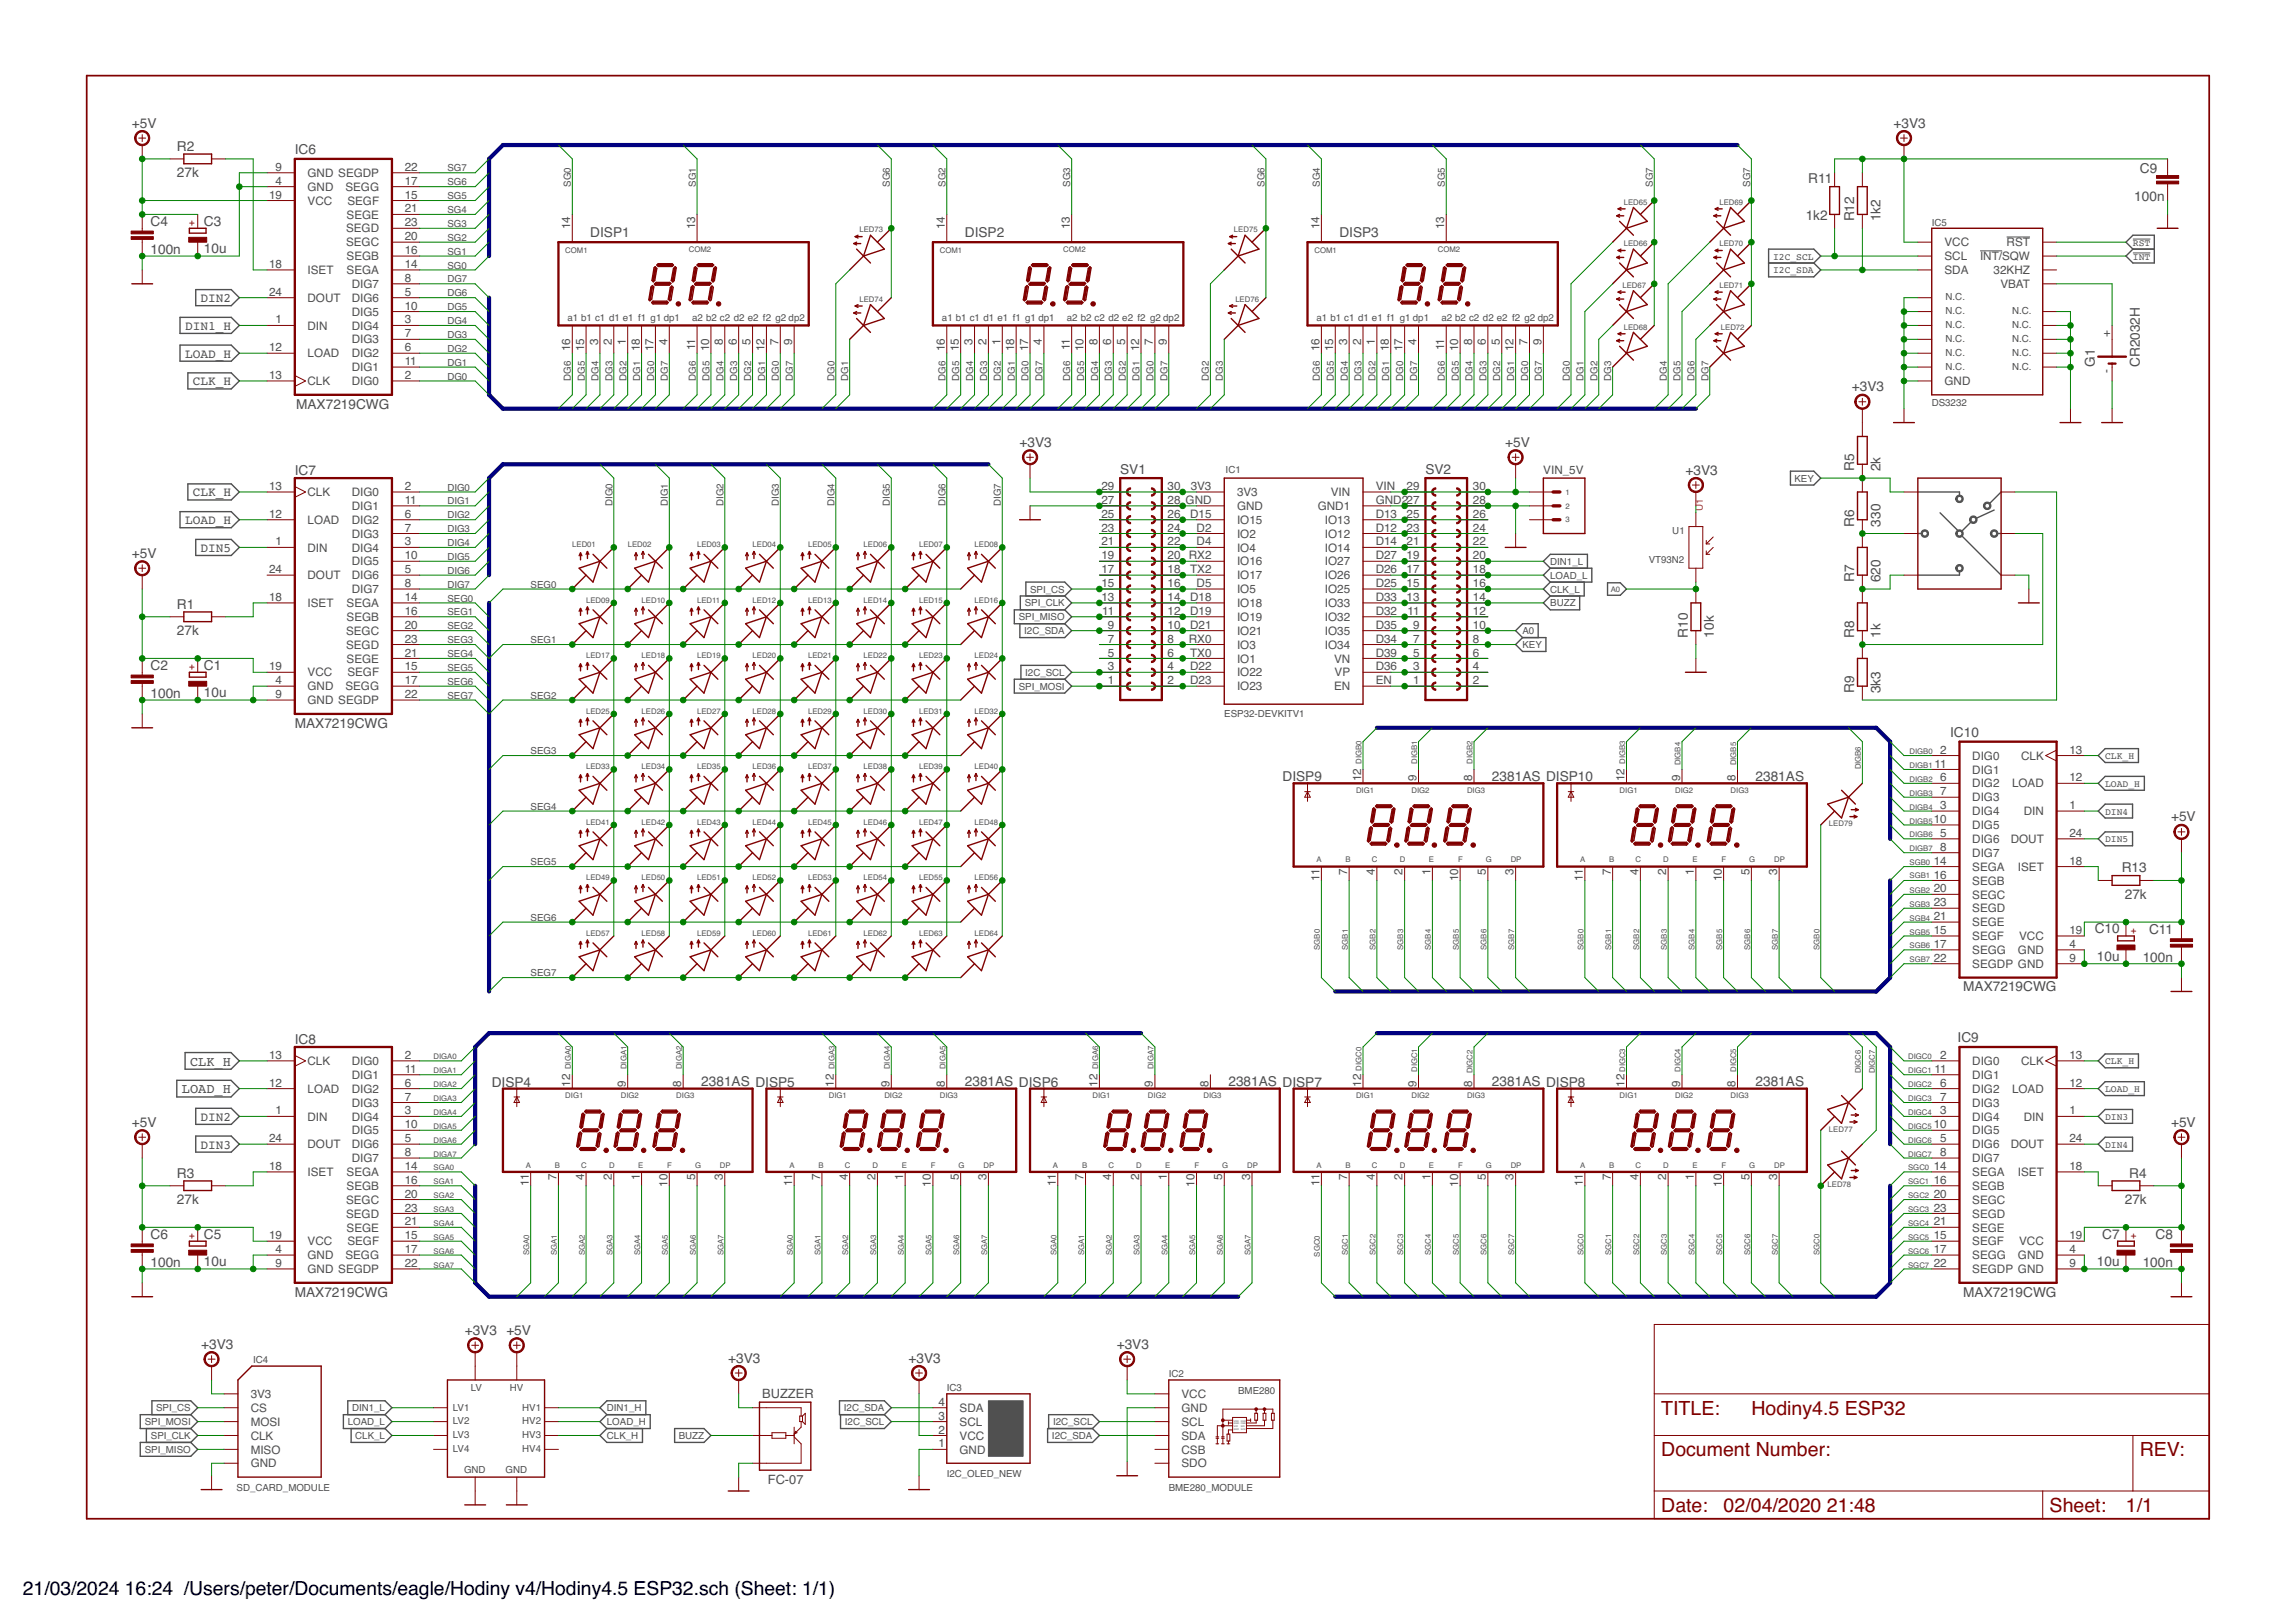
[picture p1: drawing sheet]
<svg xmlns="http://www.w3.org/2000/svg" width="420mm" height="297mm" viewBox="0 0 420 297" stroke-linecap="round" stroke-linejoin="round" font-family="sans-serif">
<defs><g id="words">
<g font-size="3.6" fill="#800000">
<text x="304.1" y="258.9">TITLE:</text>
<text x="320.6" y="258.9">Hodiny4.5 ESP32</text>
<text x="304.1" y="266.5">Document Number:</text>
<text x="391.8" y="266.5">REV:</text>
<text x="304.1" y="276.7">Date:</text>
<text x="315.6" y="276.7">02/04/2020</text>
<text x="334.5" y="276.7">21:48</text>
<text x="375.2" y="276.7">Sheet:</text>
<text x="389.2" y="276.7">1/1</text>
</g>
<g font-size="3.5">
<text x="4.2" y="291.8">21/03/2024</text>
<text x="22.9" y="291.8">16:24 /Users/peter/Documents/eagle/Hodiny v4/Hodiny4.5 ESP32.sch (Sheet: 1/1)</text>
</g>
<g font-size="2.5" fill="#505050">
<text x="24.1" y="23.4">+5V</text>
<text x="346.7" y="23.4">+3V3</text>
<text x="32.4" y="27.6">R2</text>
<text x="54" y="28.2">IC6</text>
<text x="32.4" y="32.4">27k</text>
<text x="331.1" y="33.4">R11</text>
<text x="391.8" y="31.8">C9</text>
<text x="27.6" y="41.4">C4</text>
<text x="37.3" y="41.3">C3</text>
<text x="330.6" y="40.3">1k2</text>
<text x="339.5" y="40.5" transform="rotate(-90 339.5 40.5)">R12</text>
<text x="344.3" y="40.5" transform="rotate(-90 344.3 40.5)">1k2</text>
<text x="390.7" y="36.8">100n</text>
<text x="27.6" y="46.5">100n</text>
<text x="37.3" y="46.4">10u</text>
<text x="108.1" y="43.4">DISP1</text>
<text x="176.6" y="43.4">DISP2</text>
<text x="245.2" y="43.4">DISP3</text>
<text x="339.1" y="71.6">+3V3</text>
<text x="383.5" y="67.2" transform="rotate(-90 383.5 67.2)">G1</text>
<text x="391.8" y="67.2" transform="rotate(-90 391.8 67.2)">CR2032H</text>
<text x="54.2" y="74.8">MAX7219CWG</text>
<text x="186.7" y="81.8">+3V3</text>
<text x="275.6" y="81.8">+5V</text>
<text x="54" y="86.9">IC7</text>
<text x="205.1" y="86.7">SV1</text>
<text x="261" y="86.7">SV2</text>
<text x="308.6" y="86.9">+3V3</text>
<text x="339.5" y="86.2" transform="rotate(-90 339.5 86.2)">R5</text>
<text x="344.3" y="86.2" transform="rotate(-90 344.3 86.2)">2k</text>
<text x="339.5" y="96.4" transform="rotate(-90 339.5 96.4)">R6</text>
<text x="344.3" y="96.4" transform="rotate(-90 344.3 96.4)">330</text>
<text x="24.1" y="102.1">+5V</text>
<text x="339.5" y="106.5" transform="rotate(-90 339.5 106.5)">R7</text>
<text x="344.3" y="106.5" transform="rotate(-90 344.3 106.5)">620</text>
<text x="32.4" y="111.4">R1</text>
<text x="32.4" y="116.2">27k</text>
<text x="309" y="116.7" transform="rotate(-90 309 116.7)">R10</text>
<text x="313.8" y="116.7" transform="rotate(-90 313.8 116.7)">10k</text>
<text x="339.5" y="116.7" transform="rotate(-90 339.5 116.7)">R8</text>
<text x="344.3" y="116.7" transform="rotate(-90 344.3 116.7)">1k</text>
<text x="27.6" y="122.7">C2</text>
<text x="37.3" y="122.6">C1</text>
<text x="27.6" y="127.7">100n</text>
<text x="37.3" y="127.6">10u</text>
<text x="339.5" y="126.9" transform="rotate(-90 339.5 126.9)">R9</text>
<text x="344.3" y="126.9" transform="rotate(-90 344.3 126.9)">3k3</text>
<text x="54" y="133.2">MAX7219CWG</text>
<text x="357" y="134.9">IC10</text>
<text x="234.8" y="143">DISP9</text>
<text x="273.1" y="142.9">2381AS DISP10</text>
<text x="321.4" y="142.9">2381AS</text>
<text x="397.5" y="150.3">+5V</text>
<text x="388.4" y="159.6">R13</text>
<text x="389" y="164.4">27k</text>
<text x="383.5" y="170.8">C10</text>
<text x="393.4" y="170.9">C11</text>
<text x="383.9" y="175.9">10u</text>
<text x="392.3" y="176">100n</text>
<text x="359.4" y="181.5">MAX7219CWG</text>
<text x="54" y="191">IC8</text>
<text x="358.4" y="190.7">IC9</text>
<text x="34.8" y="195">CLK_H</text>
<text x="33.3" y="200.1">LOAD_H</text>
<text x="90" y="198.9">DISP4</text>
<text x="128.4" y="198.7">2381AS DISP5</text>
<text x="176.6" y="198.7">2381AS DISP6</text>
<text x="224.9" y="198.7">2381AS DISP7</text>
<text x="273.1" y="198.7">2381AS DISP8</text>
<text x="321.4" y="198.7">2381AS</text>
<text x="24.1" y="206.2">+5V</text>
<text x="397.5" y="206.2">+5V</text>
<text x="32.4" y="215.5">R3</text>
<text x="389.8" y="215.5">R4</text>
<text x="32.4" y="220.3">27k</text>
<text x="389" y="220.3">27k</text>
<text x="27.6" y="226.8">C6</text>
<text x="37.3" y="226.7">C5</text>
<text x="384.9" y="226.7">C7</text>
<text x="394.6" y="226.8">C8</text>
<text x="27.6" y="231.9">100n</text>
<text x="37.3" y="231.8">10u</text>
<text x="383.9" y="231.8">10u</text>
<text x="392.3" y="231.9">100n</text>
<text x="54" y="237.3">MAX7219CWG</text>
<text x="359.4" y="237.3">MAX7219CWG</text>
<text x="85.1" y="244.3">+3V3 +5V</text>
<text x="36.8" y="246.9">+3V3</text>
<text x="133.3" y="249.4">+3V3</text>
<text x="166.4" y="249.4">+3V3</text>
<text x="204.4" y="246.9">+3V3</text>
</g>
<g font-size="2.3" fill="#505050">
<text x="36.7" y="55.3">DIN2</text>
<text x="33.9" y="65.5">LOAD_H</text>
<text x="33.9" y="60.4">DIN1_H</text>
<text x="35.3" y="70.6">CLK_H</text>
<text x="33.9" y="95.9">LOAD_H</text>
<text x="35.3" y="90.9">CLK_H</text>
<text x="36.7" y="101">DIN5</text>
<text x="36.7" y="205.1">DIN2</text>
<text x="36.7" y="210.2">DIN3</text>
<text x="139.6" y="255.9">BUZZER</text>
<text x="140.6" y="271.6">FC-07</text>
</g>
<g font-size="2.1" fill="#505050">
<text x="50.4" y="31.3">9</text>
<text x="50.4" y="33.8">4</text>
<text x="56.3" y="32.4">GND SEGDP</text>
<text x="56.3" y="34.9">GND</text>
<text x="63.2" y="34.9">SEGG</text>
<text x="74.1" y="33.8">17</text>
<text x="74.1" y="31.3">22</text>
<text x="49.3" y="36.3">19</text>
<text x="56.3" y="37.5">VCC</text>
<text x="63.5" y="40">SEGE</text>
<text x="63.6" y="37.5">SEGF</text>
<text x="74.1" y="41.4">23</text>
<text x="74.1" y="38.9">21</text>
<text x="74.1" y="36.3">15</text>
<text x="104.4" y="42" transform="rotate(-90 104.4 42)">14</text>
<text x="127.3" y="42" transform="rotate(-90 127.3 42)">13</text>
<text x="173" y="42" transform="rotate(-90 173 42)">14</text>
<text x="195.8" y="42" transform="rotate(-90 195.8 42)">13</text>
<text x="241.6" y="42" transform="rotate(-90 241.6 42)">14</text>
<text x="264.4" y="42" transform="rotate(-90 264.4 42)">13</text>
<text x="63.4" y="45.1">SEGC</text>
<text x="63.4" y="42.5">SEGD</text>
<text x="63.5" y="47.6">SEGB</text>
<text x="74.1" y="46.5">16</text>
<text x="74.1" y="44">20</text>
<text x="356" y="47.6">SCL</text>
<text x="356" y="45.1">VCC</text>
<text x="362.5" y="47.6">INT/SQW</text>
<text x="367.4" y="45.1">RST</text>
<text x="49.3" y="49">18</text>
<text x="56.3" y="50.2">ISET</text>
<text x="63.5" y="50.2">SEGA</text>
<text x="64.4" y="52.7">DIG7</text>
<text x="74.1" y="51.6">8</text>
<text x="74.1" y="49">14</text>
<text x="356" y="50.2">SDA</text>
<text x="365" y="50.2">32KHZ</text>
<text x="366.2" y="52.7">VBAT</text>
<text x="49.3" y="54.1">24</text>
<text x="50.4" y="59.2">1</text>
<text x="56.3" y="55.2">DOUT</text>
<text x="64.4" y="57.8">DIG5</text>
<text x="64.4" y="55.2">DIG6</text>
<text x="74.1" y="59.2">3</text>
<text x="74.1" y="56.7">10</text>
<text x="74.1" y="54.1">5</text>
<text x="49.3" y="64.3">12</text>
<text x="56.3" y="60.3">DIN</text>
<text x="56.3" y="65.4">LOAD</text>
<text x="64.4" y="65.4">DIG2</text>
<text x="64.4" y="62.9">DIG3</text>
<text x="64.4" y="60.3">DIG4</text>
<text x="74.1" y="64.3">6</text>
<text x="74.1" y="61.7">7</text>
<text x="104.4" y="64.3" transform="rotate(-90 104.4 64.3)">16</text>
<text x="106.9" y="64.3" transform="rotate(-90 106.9 64.3)">15</text>
<text x="109.5" y="63.1" transform="rotate(-90 109.5 63.1)">3</text>
<text x="112" y="63.1" transform="rotate(-90 112 63.1)">2</text>
<text x="114.6" y="63.1" transform="rotate(-90 114.6 63.1)">1</text>
<text x="117.1" y="64.3" transform="rotate(-90 117.1 64.3)">18</text>
<text x="119.6" y="64.3" transform="rotate(-90 119.6 64.3)">17</text>
<text x="122.2" y="63.1" transform="rotate(-90 122.2 63.1)">4</text>
<text x="127.3" y="64.1" transform="rotate(-90 127.3 64.1)">11</text>
<text x="129.8" y="64.3" transform="rotate(-90 129.8 64.3)">10</text>
<text x="132.3" y="63.1" transform="rotate(-90 132.3 63.1)">8</text>
<text x="134.9" y="63.1" transform="rotate(-90 134.9 63.1)">6</text>
<text x="137.4" y="63.1" transform="rotate(-90 137.4 63.1)">5</text>
<text x="140" y="64.3" transform="rotate(-90 140 64.3)">12</text>
<text x="142.5" y="63.1" transform="rotate(-90 142.5 63.1)">7</text>
<text x="145" y="63.1" transform="rotate(-90 145 63.1)">9</text>
<text x="173" y="64.3" transform="rotate(-90 173 64.3)">16</text>
<text x="175.5" y="64.3" transform="rotate(-90 175.5 64.3)">15</text>
<text x="178.1" y="63.1" transform="rotate(-90 178.1 63.1)">3</text>
<text x="180.6" y="63.1" transform="rotate(-90 180.6 63.1)">2</text>
<text x="183.1" y="63.1" transform="rotate(-90 183.1 63.1)">1</text>
<text x="185.7" y="64.3" transform="rotate(-90 185.7 64.3)">18</text>
<text x="188.2" y="64.3" transform="rotate(-90 188.2 64.3)">17</text>
<text x="190.8" y="63.1" transform="rotate(-90 190.8 63.1)">4</text>
<text x="195.8" y="64.1" transform="rotate(-90 195.8 64.1)">11</text>
<text x="198.4" y="64.3" transform="rotate(-90 198.4 64.3)">10</text>
<text x="200.9" y="63.1" transform="rotate(-90 200.9 63.1)">8</text>
<text x="203.5" y="63.1" transform="rotate(-90 203.5 63.1)">6</text>
<text x="206" y="63.1" transform="rotate(-90 206 63.1)">5</text>
<text x="208.5" y="64.3" transform="rotate(-90 208.5 64.3)">12</text>
<text x="211.1" y="63.1" transform="rotate(-90 211.1 63.1)">7</text>
<text x="213.6" y="63.1" transform="rotate(-90 213.6 63.1)">9</text>
<text x="241.6" y="64.3" transform="rotate(-90 241.6 64.3)">16</text>
<text x="244.1" y="64.3" transform="rotate(-90 244.1 64.3)">15</text>
<text x="246.6" y="63.1" transform="rotate(-90 246.6 63.1)">3</text>
<text x="249.2" y="63.1" transform="rotate(-90 249.2 63.1)">2</text>
<text x="251.7" y="63.1" transform="rotate(-90 251.7 63.1)">1</text>
<text x="254.3" y="64.3" transform="rotate(-90 254.3 64.3)">18</text>
<text x="256.8" y="64.3" transform="rotate(-90 256.8 64.3)">17</text>
<text x="259.3" y="63.1" transform="rotate(-90 259.3 63.1)">4</text>
<text x="264.4" y="64.1" transform="rotate(-90 264.4 64.1)">11</text>
<text x="266.9" y="64.3" transform="rotate(-90 266.9 64.3)">10</text>
<text x="269.5" y="63.1" transform="rotate(-90 269.5 63.1)">8</text>
<text x="272" y="63.1" transform="rotate(-90 272 63.1)">6</text>
<text x="274.6" y="63.1" transform="rotate(-90 274.6 63.1)">5</text>
<text x="277.1" y="64.3" transform="rotate(-90 277.1 64.3)">12</text>
<text x="279.6" y="63.1" transform="rotate(-90 279.6 63.1)">7</text>
<text x="282.2" y="63.1" transform="rotate(-90 282.2 63.1)">9</text>
<text x="386.3" y="61.7" transform="rotate(-90 386.3 61.7)">+</text>
<text x="49.3" y="69.4">13</text>
<text x="56.3" y="70.5">CLK</text>
<text x="64.4" y="67.9">DIG1</text>
<text x="64.4" y="70.5">DIG0</text>
<text x="74.1" y="66.8">11</text>
<text x="74.1" y="69.4">2</text>
<text x="356" y="70.5">GND</text>
<text x="386.3" y="68.3" transform="rotate(-90 386.3 68.3)">-</text>
<text x="49.3" y="89.7">13</text>
<text x="74.1" y="89.7">2</text>
<text x="201.6" y="89.7">29</text>
<text x="213.8" y="89.7">30</text>
<text x="218" y="89.7">3V3</text>
<text x="251.9" y="89.7">VIN</text>
<text x="257.5" y="89.7">29</text>
<text x="269.6" y="89.7">30</text>
<text x="282.5" y="86.7">VIN_5V</text>
<text x="49.3" y="94.8">12</text>
<text x="56.3" y="95.9">LOAD</text>
<text x="56.3" y="90.8">CLK</text>
<text x="64.4" y="95.9">DIG2</text>
<text x="64.4" y="93.3">DIG1</text>
<text x="64.4" y="90.8">DIG0</text>
<text x="74.1" y="94.8">6</text>
<text x="74.1" y="92.2">11</text>
<text x="201.6" y="94.8">25</text>
<text x="201.6" y="92.2">27</text>
<text x="213.8" y="94.8">26</text>
<text x="213.8" y="92.2">28 GND</text>
<text x="217.9" y="94.8">D15</text>
<text x="226.5" y="90.8">3V3</text>
<text x="226.5" y="93.3">GND</text>
<text x="226.5" y="95.9">IO15</text>
<text x="241.2" y="93.3">GND1</text>
<text x="242.6" y="95.9">IO13</text>
<text x="243.6" y="90.8">VIN</text>
<text x="251.9" y="94.8">D13</text>
<text x="251.9" y="92.2">GND227</text>
<text x="257.5" y="94.8">25</text>
<text x="269.6" y="94.8">26</text>
<text x="269.6" y="92.2">28</text>
<text x="50.4" y="99.8">1</text>
<text x="56.3" y="101">DIN</text>
<text x="64.4" y="98.4">DIG3</text>
<text x="64.4" y="101">DIG4</text>
<text x="74.1" y="97.3">7</text>
<text x="74.1" y="99.8">3</text>
<text x="201.6" y="99.8">21</text>
<text x="201.6" y="97.3">23</text>
<text x="213.8" y="99.8">22</text>
<text x="213.8" y="97.3">24</text>
<text x="219.1" y="97.3">D2</text>
<text x="219.1" y="99.8">D4</text>
<text x="226.5" y="98.4">IO2</text>
<text x="226.5" y="101">IO4</text>
<text x="242.6" y="101">IO14</text>
<text x="242.6" y="98.4">IO12</text>
<text x="251.9" y="99.8">D14</text>
<text x="251.9" y="97.3">D12</text>
<text x="257.5" y="99.8">21</text>
<text x="257.5" y="97.3">23</text>
<text x="269.6" y="99.8">22</text>
<text x="269.6" y="97.3">24</text>
<text x="49.3" y="104.9">24</text>
<text x="56.3" y="106">DOUT</text>
<text x="64.4" y="103.5">DIG5</text>
<text x="64.4" y="106">DIG6</text>
<text x="74.1" y="102.4">10</text>
<text x="74.1" y="104.9">5</text>
<text x="74.1" y="107.5">8</text>
<text x="201.6" y="107.5">15</text>
<text x="201.6" y="104.9">17</text>
<text x="201.6" y="102.4">19</text>
<text x="213.8" y="107.5">16</text>
<text x="213.8" y="104.9">18</text>
<text x="213.8" y="102.4">20</text>
<text x="217.6" y="102.4">RX2</text>
<text x="217.9" y="104.9">TX2</text>
<text x="219.1" y="107.5">D5</text>
<text x="226.5" y="103.5">IO16</text>
<text x="226.5" y="106">IO17</text>
<text x="242.6" y="106">IO26</text>
<text x="242.6" y="103.5">IO27</text>
<text x="251.9" y="107.5">D25</text>
<text x="251.9" y="104.9">D26</text>
<text x="251.9" y="102.4">D27</text>
<text x="257.5" y="107.5">15</text>
<text x="257.5" y="104.9">17</text>
<text x="257.5" y="102.4">19</text>
<text x="269.6" y="107.5">16</text>
<text x="269.6" y="104.9">18</text>
<text x="269.6" y="102.4">20</text>
<text x="49.3" y="110">18</text>
<text x="56.3" y="111.1">ISET</text>
<text x="63.5" y="111.1">SEGA</text>
<text x="63.5" y="113.7">SEGB</text>
<text x="64.4" y="108.6">DIG7</text>
<text x="74.1" y="110">14</text>
<text x="74.1" y="112.5">16</text>
<text x="201.6" y="110">13</text>
<text x="201.8" y="112.5">11</text>
<text x="213.8" y="112.5">12</text>
<text x="213.8" y="110">14</text>
<text x="217.9" y="110">D18</text>
<text x="217.9" y="112.5">D19</text>
<text x="226.5" y="108.6">IO5</text>
<text x="226.5" y="111.1">IO18</text>
<text x="226.5" y="113.7">IO19</text>
<text x="242.6" y="113.7">IO32</text>
<text x="242.6" y="111.1">IO33</text>
<text x="242.6" y="108.6">IO25</text>
<text x="251.9" y="112.5">D32</text>
<text x="251.9" y="110">D33</text>
<text x="257.5" y="110">13</text>
<text x="257.7" y="112.5">11</text>
<text x="269.6" y="112.5">12</text>
<text x="269.6" y="110">14</text>
<text x="63.4" y="116.2">SEGC</text>
<text x="63.4" y="118.7">SEGD</text>
<text x="74.1" y="115.1">20</text>
<text x="74.1" y="117.6">23</text>
<text x="202.8" y="117.6">7</text>
<text x="202.8" y="115.1">9</text>
<text x="213.8" y="117.6">8</text>
<text x="213.8" y="115.1">10</text>
<text x="217.6" y="117.6">RX0</text>
<text x="217.9" y="115.1">D21</text>
<text x="226.5" y="116.2">IO21</text>
<text x="226.5" y="118.7">IO3</text>
<text x="242.6" y="118.7">IO34</text>
<text x="242.6" y="116.2">IO35</text>
<text x="251.9" y="117.6">D34</text>
<text x="251.9" y="115.1">D35</text>
<text x="258.7" y="117.6">7</text>
<text x="258.7" y="115.1">9</text>
<text x="269.6" y="117.6">8</text>
<text x="269.6" y="115.1">10</text>
<text x="49.3" y="122.7">19</text>
<text x="50.4" y="125.2">4</text>
<text x="56.3" y="123.8">VCC</text>
<text x="63.5" y="121.3">SEGE</text>
<text x="63.6" y="123.8">SEGF</text>
<text x="74.1" y="120.2">21</text>
<text x="74.1" y="122.7">15</text>
<text x="74.1" y="125.2">17</text>
<text x="202.8" y="125.2">1</text>
<text x="202.8" y="122.7">3</text>
<text x="202.8" y="120.2">5</text>
<text x="213.8" y="125.2">2</text>
<text x="213.8" y="122.7">4</text>
<text x="213.8" y="120.2">6</text>
<text x="217.9" y="120.2">TX0</text>
<text x="217.9" y="122.7">D22</text>
<text x="217.9" y="125.2">D23</text>
<text x="226.5" y="121.3">IO1</text>
<text x="226.5" y="123.8">IO22</text>
<text x="244.2" y="121.3">VN</text>
<text x="244.3" y="123.8">VP</text>
<text x="251.9" y="125.2">EN</text>
<text x="251.9" y="122.7">D36</text>
<text x="251.9" y="120.2">D39</text>
<text x="258.7" y="125.2">1</text>
<text x="258.7" y="122.7">3</text>
<text x="258.7" y="120.2">5</text>
<text x="269.6" y="125.2">2</text>
<text x="269.6" y="122.7">4</text>
<text x="269.6" y="120.2">6</text>
<text x="50.4" y="127.8">9</text>
<text x="56.3" y="128.9">GND SEGDP</text>
<text x="56.3" y="126.3">GND</text>
<text x="63.2" y="126.3">SEGG</text>
<text x="74.1" y="127.8">22</text>
<text x="226.5" y="126.3">IO23</text>
<text x="244.2" y="126.3">EN</text>
<text x="355.2" y="137.9">2</text>
<text x="378.8" y="137.9">13</text>
<text x="249.2" y="143" transform="rotate(-90 249.2 143)">12</text>
<text x="259.3" y="143" transform="rotate(-90 259.3 143)">9</text>
<text x="269.5" y="143" transform="rotate(-90 269.5 143)">8</text>
<text x="297.4" y="143" transform="rotate(-90 297.4 143)">12</text>
<text x="307.6" y="143" transform="rotate(-90 307.6 143)">9</text>
<text x="317.7" y="143" transform="rotate(-90 317.7 143)">8</text>
<text x="354.2" y="140.5">11</text>
<text x="355.2" y="143">6</text>
<text x="361.1" y="141.6">DIG1</text>
<text x="361.1" y="139">DIG0</text>
<text x="370" y="139">CLK</text>
<text x="378.8" y="143">12</text>
<text x="355.2" y="145.5">7</text>
<text x="355.2" y="148.1">3</text>
<text x="361.1" y="144.1">DIG2</text>
<text x="361.1" y="146.7">DIG3</text>
<text x="361.1" y="149.2">DIG4</text>
<text x="368.4" y="144.1">LOAD</text>
<text x="370.5" y="149.2">DIN</text>
<text x="378.8" y="148.1">1</text>
<text x="354" y="150.6">10</text>
<text x="355.2" y="153.2">5</text>
<text x="355.2" y="155.7">8</text>
<text x="361.1" y="151.7">DIG5</text>
<text x="361.1" y="154.3">DIG6</text>
<text x="368.1" y="154.3">DOUT</text>
<text x="378.8" y="153.2">24</text>
<text x="241.6" y="161.2" transform="rotate(-90 241.6 161.2)">11</text>
<text x="246.6" y="160.1" transform="rotate(-90 246.6 160.1)">7</text>
<text x="251.7" y="160.1" transform="rotate(-90 251.7 160.1)">4</text>
<text x="256.8" y="160.1" transform="rotate(-90 256.8 160.1)">2</text>
<text x="261.9" y="160.1" transform="rotate(-90 261.9 160.1)">1</text>
<text x="266.9" y="161.3" transform="rotate(-90 266.9 161.3)">10</text>
<text x="272" y="160.1" transform="rotate(-90 272 160.1)">5</text>
<text x="277.1" y="160.1" transform="rotate(-90 277.1 160.1)">3</text>
<text x="289.8" y="161.2" transform="rotate(-90 289.8 161.2)">11</text>
<text x="294.9" y="160.1" transform="rotate(-90 294.9 160.1)">7</text>
<text x="300" y="160.1" transform="rotate(-90 300 160.1)">4</text>
<text x="305" y="160.1" transform="rotate(-90 305 160.1)">2</text>
<text x="310.1" y="160.1" transform="rotate(-90 310.1 160.1)">1</text>
<text x="315.2" y="161.3" transform="rotate(-90 315.2 161.3)">10</text>
<text x="320.3" y="160.1" transform="rotate(-90 320.3 160.1)">5</text>
<text x="325.4" y="160.1" transform="rotate(-90 325.4 160.1)">3</text>
<text x="354" y="158.2">14</text>
<text x="354" y="160.8">16</text>
<text x="361.1" y="156.8">DIG7</text>
<text x="361.1" y="159.4">SEGA</text>
<text x="361.1" y="161.9">SEGB</text>
<text x="369.4" y="159.4">ISET</text>
<text x="378.8" y="158.2">18</text>
<text x="354" y="163.3">20</text>
<text x="354" y="165.9">23</text>
<text x="361.1" y="164.4">SEGC</text>
<text x="361.1" y="167">SEGD</text>
<text x="354" y="168.4">21</text>
<text x="354" y="170.9">15</text>
<text x="354" y="173.5">17</text>
<text x="361.1" y="169.5">SEGE</text>
<text x="361.1" y="172.1">SEGF</text>
<text x="369.7" y="172.1">VCC</text>
<text x="378.8" y="173.5">4</text>
<text x="378.8" y="170.9">19</text>
<text x="354" y="176">22</text>
<text x="361.1" y="174.6">SEGG</text>
<text x="361.1" y="177.1">SEGDP GND</text>
<text x="369.4" y="174.6">GND</text>
<text x="378.8" y="176">9</text>
<text x="49.3" y="193.8">13</text>
<text x="56.3" y="194.9">CLK</text>
<text x="64.4" y="197.5">DIG1</text>
<text x="64.4" y="194.9">DIG0</text>
<text x="74.1" y="196.3">11</text>
<text x="74.1" y="193.8">2</text>
<text x="354.2" y="196.3">11</text>
<text x="355.2" y="193.8">2</text>
<text x="361.1" y="197.5">DIG1</text>
<text x="361.1" y="194.9">DIG0</text>
<text x="370" y="194.9">CLK</text>
<text x="378.8" y="193.8">13</text>
<text x="49.3" y="198.9">12</text>
<text x="50.4" y="204">1</text>
<text x="56.3" y="200">LOAD</text>
<text x="64.4" y="200">DIG2</text>
<text x="64.4" y="202.5">DIG3</text>
<text x="74.1" y="198.9">6</text>
<text x="74.1" y="201.4">7</text>
<text x="74.1" y="204">3</text>
<text x="104.4" y="198.9" transform="rotate(-90 104.4 198.9)">12</text>
<text x="114.6" y="198.9" transform="rotate(-90 114.6 198.9)">9</text>
<text x="124.7" y="198.9" transform="rotate(-90 124.7 198.9)">8</text>
<text x="152.7" y="198.9" transform="rotate(-90 152.7 198.9)">12</text>
<text x="162.8" y="198.9" transform="rotate(-90 162.8 198.9)">9</text>
<text x="173" y="198.9" transform="rotate(-90 173 198.9)">8</text>
<text x="200.9" y="198.9" transform="rotate(-90 200.9 198.9)">12</text>
<text x="211.1" y="198.9" transform="rotate(-90 211.1 198.9)">9</text>
<text x="221.2" y="198.9" transform="rotate(-90 221.2 198.9)">8</text>
<text x="249.2" y="198.9" transform="rotate(-90 249.2 198.9)">12</text>
<text x="259.3" y="198.9" transform="rotate(-90 259.3 198.9)">9</text>
<text x="269.5" y="198.9" transform="rotate(-90 269.5 198.9)">8</text>
<text x="297.4" y="198.9" transform="rotate(-90 297.4 198.9)">12</text>
<text x="307.6" y="198.9" transform="rotate(-90 307.6 198.9)">9</text>
<text x="317.7" y="198.9" transform="rotate(-90 317.7 198.9)">8</text>
<text x="355.2" y="198.9">6</text>
<text x="355.2" y="201.4">7</text>
<text x="355.2" y="204">3</text>
<text x="361.1" y="200">DIG2</text>
<text x="361.1" y="202.5">DIG3</text>
<text x="368.4" y="200">LOAD</text>
<text x="378.8" y="204">1</text>
<text x="378.8" y="198.9">12</text>
<text x="49.3" y="209">24</text>
<text x="56.3" y="205.1">DIN</text>
<text x="64.4" y="205.1">DIG4</text>
<text x="64.4" y="207.6">DIG5</text>
<text x="74.1" y="206.5">10</text>
<text x="74.1" y="209">5</text>
<text x="354" y="206.5">10</text>
<text x="355.2" y="209">5</text>
<text x="361.1" y="205.1">DIG4</text>
<text x="361.1" y="207.6">DIG5</text>
<text x="370.5" y="205.1">DIN</text>
<text x="378.8" y="209">24</text>
<text x="49.3" y="214.1">18</text>
<text x="56.3" y="210.2">DOUT</text>
<text x="56.3" y="215.2">ISET</text>
<text x="63.5" y="215.2">SEGA</text>
<text x="64.4" y="210.2">DIG6</text>
<text x="64.4" y="212.7">DIG7</text>
<text x="74.1" y="211.6">8</text>
<text x="74.1" y="214.1">14</text>
<text x="354" y="214.1">14</text>
<text x="355.2" y="211.6">8</text>
<text x="361.1" y="210.2">DIG6</text>
<text x="361.1" y="212.7">DIG7</text>
<text x="361.1" y="215.2">SEGA</text>
<text x="368.1" y="210.2">DOUT</text>
<text x="369.4" y="215.2">ISET</text>
<text x="378.8" y="214.1">18</text>
<text x="63.4" y="220.3">SEGC</text>
<text x="63.5" y="217.8">SEGB</text>
<text x="74.1" y="216.7">16</text>
<text x="74.1" y="219.2">20</text>
<text x="74.1" y="221.7">23</text>
<text x="96.8" y="217" transform="rotate(-90 96.8 217)">11</text>
<text x="101.9" y="216" transform="rotate(-90 101.9 216)">7</text>
<text x="106.9" y="216" transform="rotate(-90 106.9 216)">4</text>
<text x="112" y="216" transform="rotate(-90 112 216)">2</text>
<text x="117.1" y="216" transform="rotate(-90 117.1 216)">1</text>
<text x="122.2" y="217.2" transform="rotate(-90 122.2 217.2)">10</text>
<text x="127.3" y="216" transform="rotate(-90 127.3 216)">5</text>
<text x="132.3" y="216" transform="rotate(-90 132.3 216)">3</text>
<text x="145" y="217" transform="rotate(-90 145 217)">11</text>
<text x="150.1" y="216" transform="rotate(-90 150.1 216)">7</text>
<text x="155.2" y="216" transform="rotate(-90 155.2 216)">4</text>
<text x="160.3" y="216" transform="rotate(-90 160.3 216)">2</text>
<text x="165.4" y="216" transform="rotate(-90 165.4 216)">1</text>
<text x="170.4" y="217.2" transform="rotate(-90 170.4 217.2)">10</text>
<text x="175.5" y="216" transform="rotate(-90 175.5 216)">5</text>
<text x="180.6" y="216" transform="rotate(-90 180.6 216)">3</text>
<text x="193.3" y="217" transform="rotate(-90 193.3 217)">11</text>
<text x="198.4" y="216" transform="rotate(-90 198.4 216)">7</text>
<text x="203.5" y="216" transform="rotate(-90 203.5 216)">4</text>
<text x="208.5" y="216" transform="rotate(-90 208.5 216)">2</text>
<text x="213.6" y="216" transform="rotate(-90 213.6 216)">1</text>
<text x="218.7" y="217.2" transform="rotate(-90 218.7 217.2)">10</text>
<text x="223.8" y="216" transform="rotate(-90 223.8 216)">5</text>
<text x="228.9" y="216" transform="rotate(-90 228.9 216)">3</text>
<text x="241.6" y="217" transform="rotate(-90 241.6 217)">11</text>
<text x="246.6" y="216" transform="rotate(-90 246.6 216)">7</text>
<text x="251.7" y="216" transform="rotate(-90 251.7 216)">4</text>
<text x="256.8" y="216" transform="rotate(-90 256.8 216)">2</text>
<text x="261.9" y="216" transform="rotate(-90 261.9 216)">1</text>
<text x="266.9" y="217.2" transform="rotate(-90 266.9 217.2)">10</text>
<text x="272" y="216" transform="rotate(-90 272 216)">5</text>
<text x="277.1" y="216" transform="rotate(-90 277.1 216)">3</text>
<text x="289.8" y="217" transform="rotate(-90 289.8 217)">11</text>
<text x="294.9" y="216" transform="rotate(-90 294.9 216)">7</text>
<text x="300" y="216" transform="rotate(-90 300 216)">4</text>
<text x="305" y="216" transform="rotate(-90 305 216)">2</text>
<text x="310.1" y="216" transform="rotate(-90 310.1 216)">1</text>
<text x="315.2" y="217.2" transform="rotate(-90 315.2 217.2)">10</text>
<text x="320.3" y="216" transform="rotate(-90 320.3 216)">5</text>
<text x="325.4" y="216" transform="rotate(-90 325.4 216)">3</text>
<text x="354" y="216.7">16</text>
<text x="354" y="219.2">20</text>
<text x="354" y="221.7">23</text>
<text x="361.1" y="217.8">SEGB</text>
<text x="361.1" y="220.3">SEGC</text>
<text x="49.3" y="226.8">19</text>
<text x="56.3" y="227.9">VCC</text>
<text x="63.4" y="222.9">SEGD</text>
<text x="63.5" y="225.4">SEGE</text>
<text x="63.6" y="227.9">SEGF</text>
<text x="74.1" y="224.3">21</text>
<text x="74.1" y="226.8">15</text>
<text x="354" y="224.3">21</text>
<text x="354" y="226.8">15</text>
<text x="361.1" y="222.9">SEGD</text>
<text x="361.1" y="225.4">SEGE</text>
<text x="361.1" y="227.9">SEGF</text>
<text x="369.7" y="227.9">VCC</text>
<text x="378.8" y="226.8">19</text>
<text x="50.4" y="231.9">9</text>
<text x="50.4" y="229.4">4</text>
<text x="56.3" y="233">GND SEGDP</text>
<text x="56.3" y="230.5">GND</text>
<text x="63.2" y="230.5">SEGG</text>
<text x="74.1" y="229.4">17</text>
<text x="74.1" y="231.9">22</text>
<text x="354" y="229.4">17</text>
<text x="354" y="231.9">22</text>
<text x="361.1" y="230.5">SEGG</text>
<text x="361.1" y="233">SEGDP GND</text>
<text x="369.4" y="230.5">GND</text>
<text x="378.8" y="231.9">9</text>
<text x="378.8" y="229.4">4</text>
<text x="45.9" y="255.9">3V3</text>
<text x="171.8" y="257.3">4</text>
<text x="216.3" y="255.9">VCC</text>
<text x="45.9" y="258.4">CS</text>
<text x="45.9" y="260.9">MOSI</text>
<text x="45.9" y="263.5">CLK</text>
<text x="171.8" y="262.4">2</text>
<text x="171.8" y="259.8">3</text>
<text x="175.7" y="263.5">VCC</text>
<text x="175.7" y="260.9">SCL</text>
<text x="175.7" y="258.4">SDA</text>
<text x="216.3" y="258.4">GND</text>
<text x="216.3" y="260.9">SCL</text>
<text x="216.3" y="263.5">SDA</text>
<text x="45.9" y="266">MISO</text>
<text x="45.9" y="268.6">GND</text>
<text x="171.8" y="264.9">1</text>
<text x="175.7" y="266">GND</text>
<text x="216.3" y="266">CSB</text>
<text x="216.3" y="268.6">SDO</text>
</g>
<g font-size="1.8" fill="#505050">
<text x="81.9" y="33.9">SG6</text>
<text x="81.9" y="31.4">SG7</text>
<text x="104.5" y="34.2" transform="rotate(-90 104.5 34.2)">SG0</text>
<text x="127.4" y="34.2" transform="rotate(-90 127.4 34.2)">SG1</text>
<text x="162.9" y="34.2" transform="rotate(-90 162.9 34.2)">SG6</text>
<text x="173.1" y="34.2" transform="rotate(-90 173.1 34.2)">SG2</text>
<text x="195.9" y="34.2" transform="rotate(-90 195.9 34.2)">SG3</text>
<text x="231.5" y="34.2" transform="rotate(-90 231.5 34.2)">SG6</text>
<text x="241.7" y="34.2" transform="rotate(-90 241.7 34.2)">SG4</text>
<text x="264.5" y="34.2" transform="rotate(-90 264.5 34.2)">SG5</text>
<text x="302.6" y="34.2" transform="rotate(-90 302.6 34.2)">SG7</text>
<text x="320.4" y="34.2" transform="rotate(-90 320.4 34.2)">SG7</text>
<text x="81.9" y="41.5">SG3</text>
<text x="81.9" y="39">SG4</text>
<text x="81.9" y="36.4">SG5</text>
<text x="353.7" y="41.3">IC5</text>
<text x="81.9" y="46.6">SG1</text>
<text x="81.9" y="44.1">SG2</text>
<text x="324.6" y="47.5">I2C_SCL</text>
<text x="390.5" y="45">RST</text>
<text x="390.5" y="47.5">INT</text>
<text x="81.9" y="51.7">DG7</text>
<text x="81.9" y="49.1">SG0</text>
<text x="324.6" y="50">I2C_SDA</text>
<text x="81.9" y="59.3">DG4</text>
<text x="81.9" y="56.8">DG5</text>
<text x="81.9" y="54.2">DG6</text>
<text x="103.9" y="58.8">a1 b1 c1 d1 e1 f1 g1 dp1</text>
<text x="126.7" y="58.8">a2 b2 c2 d2 e2 f2 g2 dp2</text>
<text x="172.4" y="58.8">a1 b1 c1 d1 e1 f1 g1 dp1</text>
<text x="195.3" y="58.8">a2 b2 c2 d2 e2 f2 g2 dp2</text>
<text x="241" y="58.8">a1 b1 c1 d1 e1 f1 g1 dp1</text>
<text x="263.9" y="58.8">a2 b2 c2 d2 e2 f2 g2 dp2</text>
<text x="356.2" y="55">N.C.</text>
<text x="356.2" y="57.5">N.C.</text>
<text x="368.4" y="57.5">N.C.</text>
<text x="81.9" y="64.4">DG2</text>
<text x="81.9" y="61.8">DG3</text>
<text x="356.2" y="60.1">N.C.</text>
<text x="356.2" y="62.6">N.C.</text>
<text x="356.2" y="65.1">N.C.</text>
<text x="368.4" y="65.1">N.C.</text>
<text x="368.4" y="62.6">N.C.</text>
<text x="368.4" y="60.1">N.C.</text>
<text x="81.9" y="69.5">DG0</text>
<text x="81.9" y="66.9">DG1</text>
<text x="104.5" y="69.7" transform="rotate(-90 104.5 69.7)">DG6</text>
<text x="107.1" y="69.7" transform="rotate(-90 107.1 69.7)">DG5</text>
<text x="109.6" y="69.7" transform="rotate(-90 109.6 69.7)">DG4</text>
<text x="112.1" y="69.7" transform="rotate(-90 112.1 69.7)">DG3</text>
<text x="114.7" y="69.7" transform="rotate(-90 114.7 69.7)">DG2</text>
<text x="117.2" y="69.7" transform="rotate(-90 117.2 69.7)">DG1</text>
<text x="119.7" y="69.7" transform="rotate(-90 119.7 69.7)">DG0</text>
<text x="122.3" y="69.7" transform="rotate(-90 122.3 69.7)">DG7</text>
<text x="127.4" y="69.7" transform="rotate(-90 127.4 69.7)">DG6</text>
<text x="129.9" y="69.7" transform="rotate(-90 129.9 69.7)">DG5</text>
<text x="132.4" y="69.7" transform="rotate(-90 132.4 69.7)">DG4</text>
<text x="135" y="69.7" transform="rotate(-90 135 69.7)">DG3</text>
<text x="137.5" y="69.7" transform="rotate(-90 137.5 69.7)">DG2</text>
<text x="140.1" y="69.7" transform="rotate(-90 140.1 69.7)">DG1</text>
<text x="142.6" y="69.7" transform="rotate(-90 142.6 69.7)">DG0</text>
<text x="145.1" y="69.7" transform="rotate(-90 145.1 69.7)">DG7</text>
<text x="152.8" y="69.7" transform="rotate(-90 152.8 69.7)">DG0</text>
<text x="155.3" y="69.7" transform="rotate(-90 155.3 69.7)">DG1</text>
<text x="173.1" y="69.7" transform="rotate(-90 173.1 69.7)">DG6</text>
<text x="175.6" y="69.7" transform="rotate(-90 175.6 69.7)">DG5</text>
<text x="178.2" y="69.7" transform="rotate(-90 178.2 69.7)">DG4</text>
<text x="180.7" y="69.7" transform="rotate(-90 180.7 69.7)">DG3</text>
<text x="183.2" y="69.7" transform="rotate(-90 183.2 69.7)">DG2</text>
<text x="185.8" y="69.7" transform="rotate(-90 185.8 69.7)">DG1</text>
<text x="188.3" y="69.7" transform="rotate(-90 188.3 69.7)">DG0</text>
<text x="190.9" y="69.7" transform="rotate(-90 190.9 69.7)">DG7</text>
<text x="195.9" y="69.7" transform="rotate(-90 195.9 69.7)">DG6</text>
<text x="198.5" y="69.7" transform="rotate(-90 198.5 69.7)">DG5</text>
<text x="201" y="69.7" transform="rotate(-90 201 69.7)">DG4</text>
<text x="203.6" y="69.7" transform="rotate(-90 203.6 69.7)">DG3</text>
<text x="206.1" y="69.7" transform="rotate(-90 206.1 69.7)">DG2</text>
<text x="208.6" y="69.7" transform="rotate(-90 208.6 69.7)">DG1</text>
<text x="211.2" y="69.7" transform="rotate(-90 211.2 69.7)">DG0</text>
<text x="213.7" y="69.7" transform="rotate(-90 213.7 69.7)">DG7</text>
<text x="221.3" y="69.7" transform="rotate(-90 221.3 69.7)">DG2</text>
<text x="223.9" y="69.7" transform="rotate(-90 223.9 69.7)">DG3</text>
<text x="241.7" y="69.7" transform="rotate(-90 241.7 69.7)">DG6</text>
<text x="244.2" y="69.7" transform="rotate(-90 244.2 69.7)">DG5</text>
<text x="246.7" y="69.7" transform="rotate(-90 246.7 69.7)">DG4</text>
<text x="249.3" y="69.7" transform="rotate(-90 249.3 69.7)">DG3</text>
<text x="251.8" y="69.7" transform="rotate(-90 251.8 69.7)">DG2</text>
<text x="254.4" y="69.7" transform="rotate(-90 254.4 69.7)">DG1</text>
<text x="256.9" y="69.7" transform="rotate(-90 256.9 69.7)">DG0</text>
<text x="259.4" y="69.7" transform="rotate(-90 259.4 69.7)">DG7</text>
<text x="264.5" y="69.7" transform="rotate(-90 264.5 69.7)">DG6</text>
<text x="267.1" y="69.7" transform="rotate(-90 267.1 69.7)">DG5</text>
<text x="269.6" y="69.7" transform="rotate(-90 269.6 69.7)">DG4</text>
<text x="272.1" y="69.7" transform="rotate(-90 272.1 69.7)">DG3</text>
<text x="274.7" y="69.7" transform="rotate(-90 274.7 69.7)">DG2</text>
<text x="277.2" y="69.7" transform="rotate(-90 277.2 69.7)">DG1</text>
<text x="279.7" y="69.7" transform="rotate(-90 279.7 69.7)">DG0</text>
<text x="282.3" y="69.7" transform="rotate(-90 282.3 69.7)">DG7</text>
<text x="287.4" y="69.7" transform="rotate(-90 287.4 69.7)">DG0</text>
<text x="289.9" y="69.7" transform="rotate(-90 289.9 69.7)">DG1</text>
<text x="292.4" y="69.7" transform="rotate(-90 292.4 69.7)">DG2</text>
<text x="295" y="69.7" transform="rotate(-90 295 69.7)">DG3</text>
<text x="305.1" y="69.7" transform="rotate(-90 305.1 69.7)">DG4</text>
<text x="307.7" y="69.7" transform="rotate(-90 307.7 69.7)">DG5</text>
<text x="310.2" y="69.7" transform="rotate(-90 310.2 69.7)">DG6</text>
<text x="312.8" y="69.7" transform="rotate(-90 312.8 69.7)">DG7</text>
<text x="356.2" y="67.7">N.C.</text>
<text x="368.4" y="67.7">N.C.</text>
<text x="353.7" y="74.3">DS3232</text>
<text x="81.9" y="89.8">DIG0</text>
<text x="224.4" y="86.5">IC1</text>
<text x="328.5" y="88.1">KEY</text>
<text x="81.9" y="92.3">DIG1</text>
<text x="81.9" y="94.9">DIG2</text>
<text x="112.1" y="92.6" transform="rotate(-90 112.1 92.6)">DIG0</text>
<text x="122.3" y="92.6" transform="rotate(-90 122.3 92.6)">DIG1</text>
<text x="132.4" y="92.6" transform="rotate(-90 132.4 92.6)">DIG2</text>
<text x="142.6" y="92.6" transform="rotate(-90 142.6 92.6)">DIG3</text>
<text x="152.8" y="92.6" transform="rotate(-90 152.8 92.6)">DIG4</text>
<text x="162.9" y="92.6" transform="rotate(-90 162.9 92.6)">DIG5</text>
<text x="173.1" y="92.6" transform="rotate(-90 173.1 92.6)">DIG6</text>
<text x="183.2" y="92.6" transform="rotate(-90 183.2 92.6)">DIG7</text>
<text x="81.9" y="97.4">DIG3</text>
<text x="81.9" y="99.9">DIG4</text>
<text x="306.2" y="97.7">U1</text>
<text x="81.9" y="102.5">DIG5</text>
<text x="81.9" y="105">DIG6</text>
<text x="81.9" y="107.6">DIG7</text>
<text x="97.1" y="107.6">SEG0</text>
<text x="283.8" y="103.4">DIN1_L</text>
<text x="283.8" y="105.9">LOAD_L</text>
<text x="301.8" y="103">VT93N2</text>
<text x="81.9" y="110.1">SEG0</text>
<text x="81.9" y="112.6">SEG1</text>
<text x="186.5" y="113.5">SPI_MISO</text>
<text x="187.6" y="111">SPI_CLK</text>
<text x="188.6" y="108.4">SPI_CS</text>
<text x="283.8" y="111">BUZZ</text>
<text x="283.8" y="108.4">CLK_L</text>
<text x="81.9" y="115.2">SEG2</text>
<text x="81.9" y="117.7">SEG3</text>
<text x="97.1" y="117.7">SEG1</text>
<text x="187.5" y="116.1">I2C_SDA</text>
<text x="278.7" y="118.6">KEY</text>
<text x="278.7" y="116.1">A0</text>
<text x="81.9" y="120.3">SEG4</text>
<text x="81.9" y="122.8">SEG5</text>
<text x="81.9" y="125.3">SEG6</text>
<text x="187.7" y="123.7">I2C_SCL</text>
<text x="81.9" y="127.9">SEG7</text>
<text x="97.1" y="127.9">SEG2</text>
<text x="186.5" y="126.2">SPI_MOSI</text>
<text x="224.1" y="131.3">ESP32-DEVKITV1</text>
<text x="97.1" y="138">SEG3</text>
<text x="385.4" y="138.9">CLK_H</text>
<text x="385.4" y="144">LOAD_H</text>
<text x="97.1" y="148.2">SEG4</text>
<text x="385.4" y="149.1">DIN4</text>
<text x="385.4" y="154.2">DIN5</text>
<text x="97.1" y="158.3">SEG5</text>
<text x="97.1" y="168.5">SEG6</text>
<text x="97.1" y="178.7">SEG7</text>
<text x="385.4" y="194.8">CLK_H</text>
<text x="385.4" y="199.9">LOAD_H</text>
<text x="385.4" y="204.9">DIN3</text>
<text x="385.4" y="210">DIN4</text>
<text x="46.4" y="249.5">IC4</text>
<text x="86.2" y="254.6">LV</text>
<text x="93.3" y="254.6">HV</text>
<text x="173.3" y="254.6">IC3</text>
<text x="214" y="252.1">IC2</text>
<text x="226.7" y="255.1">BME280</text>
<text x="26.5" y="260.8">SPI_MOSI</text>
<text x="27.6" y="263.4">SPI_CLK</text>
<text x="28.6" y="258.3">SPI_CS</text>
<text x="63.7" y="260.8">LOAD_L</text>
<text x="64.4" y="258.3">DIN1_L</text>
<text x="65" y="263.4">CLK_L</text>
<text x="82.9" y="258.2">LV1</text>
<text x="82.9" y="260.7">LV2</text>
<text x="82.9" y="263.2">LV3</text>
<text x="95.6" y="258.2">HV1</text>
<text x="95.6" y="260.7">HV2</text>
<text x="95.6" y="263.2">HV3</text>
<text x="111.1" y="263.4">CLK_H</text>
<text x="111.1" y="260.8">LOAD_H</text>
<text x="111.1" y="258.3">DIN1_H</text>
<text x="124.3" y="263.4">BUZZ</text>
<text x="154.5" y="258.3">I2C_SDA</text>
<text x="154.7" y="260.8">I2C_SCL</text>
<text x="192.6" y="263.4">I2C_SDA</text>
<text x="192.8" y="260.8">I2C_SCL</text>
<text x="26.5" y="265.9">SPI_MISO</text>
<text x="82.9" y="265.8">LV4</text>
<text x="85" y="269.6">GND</text>
<text x="92.6" y="269.6">GND</text>
<text x="95.6" y="265.8">HV4</text>
<text x="43.3" y="272.9">SD_CARD_MODULE</text>
<text x="173.3" y="270.3">I2C_OLED_NEW</text>
<text x="214" y="272.9">BME280_MODULE</text>
</g>
<g font-size="1.8" fill="#800000">
<text x="35.6" y="41.4" transform="rotate(-90 35.6 41.4)">+</text>
<text x="35.6" y="122.6" transform="rotate(-90 35.6 122.6)">+</text>
<text x="391.1" y="170.9" transform="rotate(-90 391.1 170.9)">+</text>
<text x="35.6" y="226.8" transform="rotate(-90 35.6 226.8)">+</text>
<text x="391.1" y="226.8" transform="rotate(-90 391.1 226.8)">+</text>
</g>
<text font-size="1.8" fill="#c60" x="311.8" y="93.6" transform="rotate(-90 311.8 93.6)">U1</text>
<g font-size="1.4" fill="#505050">
<text x="297.3" y="37.5">LED65</text>
<text x="314.8" y="37.5">LED69</text>
<text x="103.5" y="46.4">COM1</text>
<text x="126.1" y="46.1">COM2</text>
<text x="157.3" y="42.5">LED73</text>
<text x="172.1" y="46.4">COM1</text>
<text x="194.7" y="46.1">COM2</text>
<text x="225.9" y="42.5">LED75</text>
<text x="240.6" y="46.4">COM1</text>
<text x="263.2" y="46.1">COM2</text>
<text x="297.3" y="45.1">LED66</text>
<text x="314.8" y="45.1">LED70</text>
<text x="297" y="52.7">LED67</text>
<text x="314.8" y="52.7">LED71</text>
<text x="157.3" y="55.2">LED74</text>
<text x="226.2" y="55.2">LED76</text>
<text x="297.3" y="60.3">LED68</text>
<text x="315.1" y="60.3">LED72</text>
<text x="286.6" y="90.5">1</text>
<text x="286.6" y="93.1">2</text>
<text x="286.6" y="95.6">3</text>
<text x="104.8" y="100.2">LED01</text>
<text x="114.9" y="100.2">LED02</text>
<text x="127.6" y="100.2">LED03</text>
<text x="137.8" y="100.2">LED04</text>
<text x="147.9" y="100.2">LED05</text>
<text x="158.1" y="100.2">LED06</text>
<text x="168.3" y="100.2">LED07</text>
<text x="178.4" y="100.2">LED08</text>
<text x="107.3" y="110.3">LED09</text>
<text x="117.5" y="110.3">LED10</text>
<text x="127.6" y="110.3">LED11</text>
<text x="137.8" y="110.3">LED12</text>
<text x="147.9" y="110.3">LED13</text>
<text x="158.1" y="110.3">LED14</text>
<text x="168.3" y="110.3">LED15</text>
<text x="178.4" y="110.3">LED16</text>
<text x="294.9" y="108.3">A0</text>
<text x="107.3" y="120.5">LED17</text>
<text x="117.5" y="120.5">LED18</text>
<text x="127.6" y="120.5">LED19</text>
<text x="137.8" y="120.5">LED20</text>
<text x="147.9" y="120.5">LED21</text>
<text x="158.1" y="120.5">LED22</text>
<text x="168.3" y="120.5">LED23</text>
<text x="178.4" y="120.5">LED24</text>
<text x="107.3" y="130.7">LED25</text>
<text x="117.5" y="130.7">LED26</text>
<text x="127.6" y="130.7">LED27</text>
<text x="137.8" y="130.7">LED28</text>
<text x="147.9" y="130.7">LED29</text>
<text x="158.1" y="130.7">LED30</text>
<text x="168.3" y="130.7">LED31</text>
<text x="178.4" y="130.7">LED32</text>
<text x="107.3" y="140.8">LED33</text>
<text x="117.5" y="140.8">LED34</text>
<text x="127.6" y="140.8">LED35</text>
<text x="137.8" y="140.8">LED36</text>
<text x="147.9" y="140.8">LED37</text>
<text x="158.1" y="140.8">LED38</text>
<text x="168.3" y="140.8">LED39</text>
<text x="178.4" y="140.8">LED40</text>
<text x="249.3" y="139.8" transform="rotate(-90 249.3 139.8)">DIGB0</text>
<text x="259.4" y="139.8" transform="rotate(-90 259.4 139.8)">DIGB1</text>
<text x="269.6" y="139.8" transform="rotate(-90 269.6 139.8)">DIGB2</text>
<text x="297.5" y="139.8" transform="rotate(-90 297.5 139.8)">DIGB3</text>
<text x="307.7" y="140.1" transform="rotate(-90 307.7 140.1)">DIGB4</text>
<text x="317.8" y="140.1" transform="rotate(-90 317.8 140.1)">DIGB5</text>
<text x="340.7" y="140.8" transform="rotate(-90 340.7 140.8)">DIGB6</text>
<text x="349.6" y="138">DIGB0</text>
<text x="349.6" y="140.6">DIGB1</text>
<text x="349.6" y="143.1">DIGB2</text>
<text x="248.3" y="145.1">DIG1</text>
<text x="258.4" y="145.1">DIG2</text>
<text x="268.6" y="145.1">DIG3</text>
<text x="296.5" y="145.1">DIG1</text>
<text x="306.7" y="145.1">DIG2</text>
<text x="316.8" y="145.1">DIG3</text>
<text x="349.6" y="145.6">DIGB3</text>
<text x="349.6" y="148.2">DIGB4</text>
<text x="107.3" y="151">LED41</text>
<text x="117.5" y="151">LED42</text>
<text x="127.6" y="151">LED43</text>
<text x="137.8" y="151">LED44</text>
<text x="147.9" y="151">LED45</text>
<text x="158.1" y="151">LED46</text>
<text x="168.3" y="151">LED47</text>
<text x="178.4" y="151">LED48</text>
<text x="334.8" y="151.2">LED79</text>
<text x="349.6" y="150.7">DIGB5</text>
<text x="349.6" y="153.3">DIGB6</text>
<text x="349.6" y="155.8">DIGB7</text>
<text x="107.3" y="161.1">LED49</text>
<text x="117.5" y="161.1">LED50</text>
<text x="127.6" y="161.1">LED51</text>
<text x="137.8" y="161.1">LED52</text>
<text x="147.9" y="161.1">LED53</text>
<text x="158.1" y="161.1">LED54</text>
<text x="168.3" y="161.1">LED55</text>
<text x="178.4" y="161.1">LED56</text>
<text x="241" y="157.8">A</text>
<text x="246.4" y="157.8">B</text>
<text x="251.2" y="157.8">C</text>
<text x="256.3" y="157.8">D</text>
<text x="261.6" y="157.8">E</text>
<text x="266.9" y="157.8">F</text>
<text x="272" y="157.8">G</text>
<text x="276.6" y="157.8">DP</text>
<text x="289.3" y="157.8">A</text>
<text x="294.6" y="157.8">B</text>
<text x="299.4" y="157.8">C</text>
<text x="304.5" y="157.8">D</text>
<text x="309.8" y="157.8">E</text>
<text x="315.2" y="157.8">F</text>
<text x="320.3" y="157.8">G</text>
<text x="324.8" y="157.8">DP</text>
<text x="349.6" y="158.3">SGB0</text>
<text x="349.6" y="160.6">SGB1</text>
<text x="349.6" y="163.4">SGB2</text>
<text x="349.6" y="166">SGB3</text>
<text x="107.3" y="171.3">LED57</text>
<text x="117.5" y="171.3">LED58</text>
<text x="127.6" y="171.3">LED59</text>
<text x="137.8" y="171.3">LED60</text>
<text x="147.9" y="171.3">LED61</text>
<text x="158.1" y="171.3">LED62</text>
<text x="168.3" y="171.3">LED63</text>
<text x="178.4" y="171.3">LED64</text>
<text x="241.7" y="173.8" transform="rotate(-90 241.7 173.8)">SGB0</text>
<text x="246.7" y="173.8" transform="rotate(-90 246.7 173.8)">SGB1</text>
<text x="251.8" y="173.8" transform="rotate(-90 251.8 173.8)">SGB2</text>
<text x="256.9" y="173.8" transform="rotate(-90 256.9 173.8)">SGB3</text>
<text x="262" y="173.8" transform="rotate(-90 262 173.8)">SGB4</text>
<text x="267.1" y="173.8" transform="rotate(-90 267.1 173.8)">SGB5</text>
<text x="272.1" y="173.8" transform="rotate(-90 272.1 173.8)">SGB6</text>
<text x="277.2" y="173.8" transform="rotate(-90 277.2 173.8)">SGB7</text>
<text x="289.9" y="173.8" transform="rotate(-90 289.9 173.8)">SGB0</text>
<text x="295" y="173.8" transform="rotate(-90 295 173.8)">SGB1</text>
<text x="300.1" y="173.8" transform="rotate(-90 300.1 173.8)">SGB2</text>
<text x="305.1" y="173.8" transform="rotate(-90 305.1 173.8)">SGB3</text>
<text x="310.2" y="173.8" transform="rotate(-90 310.2 173.8)">SGB4</text>
<text x="315.3" y="173.8" transform="rotate(-90 315.3 173.8)">SGB5</text>
<text x="320.4" y="173.8" transform="rotate(-90 320.4 173.8)">SGB6</text>
<text x="325.5" y="173.8" transform="rotate(-90 325.5 173.8)">SGB7</text>
<text x="333.1" y="173.8" transform="rotate(-90 333.1 173.8)">SGB0</text>
<text x="349.6" y="168.5">SGB4</text>
<text x="349.6" y="171">SGB5</text>
<text x="349.6" y="173.6">SGB6</text>
<text x="349.6" y="176.1">SGB7</text>
<text x="79.4" y="193.9">DIGA0</text>
<text x="79.4" y="196.4">DIGA1</text>
<text x="104.5" y="195.7" transform="rotate(-90 104.5 195.7)">DIGA0</text>
<text x="114.7" y="195.7" transform="rotate(-90 114.7 195.7)">DIGA1</text>
<text x="124.8" y="195.7" transform="rotate(-90 124.8 195.7)">DIGA2</text>
<text x="152.8" y="195.7" transform="rotate(-90 152.8 195.7)">DIGA3</text>
<text x="162.9" y="195.7" transform="rotate(-90 162.9 195.7)">DIGA4</text>
<text x="173.1" y="195.7" transform="rotate(-90 173.1 195.7)">DIGA5</text>
<text x="201" y="195.7" transform="rotate(-90 201 195.7)">DIGA6</text>
<text x="211.2" y="195.7" transform="rotate(-90 211.2 195.7)">DIGA7</text>
<text x="249.3" y="195.9" transform="rotate(-90 249.3 195.9)">DIGC0</text>
<text x="259.4" y="196.2" transform="rotate(-90 259.4 196.2)">DIGC1</text>
<text x="269.6" y="196.4" transform="rotate(-90 269.6 196.4)">DIGC2</text>
<text x="297.5" y="196.2" transform="rotate(-90 297.5 196.2)">DIGC3</text>
<text x="307.7" y="196.2" transform="rotate(-90 307.7 196.2)">DIGC4</text>
<text x="317.8" y="196.2" transform="rotate(-90 317.8 196.2)">DIGC5</text>
<text x="340.7" y="196.4" transform="rotate(-90 340.7 196.4)">DIGC6</text>
<text x="343.2" y="196.4" transform="rotate(-90 343.2 196.4)">DIGC7</text>
<text x="349.3" y="193.9">DIGC0</text>
<text x="349.3" y="196.4">DIGC1</text>
<text x="79.4" y="199">DIGA2</text>
<text x="79.4" y="201.5">DIGA3</text>
<text x="103.5" y="201">DIG1</text>
<text x="113.7" y="201">DIG2</text>
<text x="123.8" y="201">DIG3</text>
<text x="151.7" y="201">DIG1</text>
<text x="161.9" y="201">DIG2</text>
<text x="172.1" y="201">DIG3</text>
<text x="200" y="201">DIG1</text>
<text x="210.2" y="201">DIG2</text>
<text x="220.3" y="201">DIG3</text>
<text x="248.3" y="201">DIG1</text>
<text x="258.4" y="201">DIG2</text>
<text x="268.6" y="201">DIG3</text>
<text x="296.5" y="201">DIG1</text>
<text x="306.7" y="201">DIG2</text>
<text x="316.8" y="201">DIG3</text>
<text x="349.3" y="199">DIGC2</text>
<text x="349.3" y="201.5">DIGC3</text>
<text x="79.4" y="204.1">DIGA4</text>
<text x="79.4" y="206.6">DIGA5</text>
<text x="79.4" y="209.1">DIGA6</text>
<text x="334.8" y="207.1">LED77</text>
<text x="349.3" y="204.1">DIGC4</text>
<text x="349.3" y="206.6">DIGC5</text>
<text x="349.3" y="209.1">DIGC6</text>
<text x="79.4" y="211.7">DIGA7</text>
<text x="79.4" y="214.2">SGA0</text>
<text x="96.3" y="213.7">A</text>
<text x="101.6" y="213.7">B</text>
<text x="106.4" y="213.7">C</text>
<text x="111.5" y="213.7">D</text>
<text x="116.8" y="213.7">E</text>
<text x="122.2" y="213.7">F</text>
<text x="127.2" y="213.7">G</text>
<text x="131.8" y="213.7">DP</text>
<text x="144.5" y="213.7">A</text>
<text x="149.8" y="213.7">B</text>
<text x="154.7" y="213.7">C</text>
<text x="159.7" y="213.7">D</text>
<text x="165.1" y="213.7">E</text>
<text x="170.4" y="213.7">F</text>
<text x="175.5" y="213.7">G</text>
<text x="180.1" y="213.7">DP</text>
<text x="192.8" y="213.7">A</text>
<text x="198.1" y="213.7">B</text>
<text x="202.9" y="213.7">C</text>
<text x="208" y="213.7">D</text>
<text x="213.3" y="213.7">E</text>
<text x="218.7" y="213.7">F</text>
<text x="223.7" y="213.7">G</text>
<text x="228.3" y="213.7">DP</text>
<text x="241" y="213.7">A</text>
<text x="246.4" y="213.7">B</text>
<text x="251.2" y="213.7">C</text>
<text x="256.3" y="213.7">D</text>
<text x="261.6" y="213.7">E</text>
<text x="266.9" y="213.7">F</text>
<text x="272" y="213.7">G</text>
<text x="276.6" y="213.7">DP</text>
<text x="289.3" y="213.7">A</text>
<text x="294.6" y="213.7">B</text>
<text x="299.4" y="213.7">C</text>
<text x="304.5" y="213.7">D</text>
<text x="309.8" y="213.7">E</text>
<text x="315.2" y="213.7">F</text>
<text x="320.3" y="213.7">G</text>
<text x="324.8" y="213.7">DP</text>
<text x="349.3" y="214.2">SGC0</text>
<text x="349.3" y="211.7">DIGC7</text>
<text x="79.4" y="216.8">SGA1</text>
<text x="79.4" y="219.3">SGA2</text>
<text x="79.4" y="221.8">SGA3</text>
<text x="334.6" y="217.3">LED78</text>
<text x="349.3" y="216.8">SGC1</text>
<text x="349.3" y="219.3">SGC2</text>
<text x="349.3" y="221.8">SGC3</text>
<text x="79.4" y="224.4">SGA4</text>
<text x="79.4" y="226.9">SGA5</text>
<text x="349.3" y="224.4">SGC4</text>
<text x="349.3" y="226.9">SGC5</text>
<text x="79.4" y="229.5">SGA6</text>
<text x="79.4" y="232">SGA7</text>
<text x="96.9" y="229.7" transform="rotate(-90 96.9 229.7)">SGA0</text>
<text x="102" y="229.7" transform="rotate(-90 102 229.7)">SGA1</text>
<text x="107.1" y="229.7" transform="rotate(-90 107.1 229.7)">SGA2</text>
<text x="112.1" y="229.7" transform="rotate(-90 112.1 229.7)">SGA3</text>
<text x="117.2" y="229.7" transform="rotate(-90 117.2 229.7)">SGA4</text>
<text x="122.3" y="229.7" transform="rotate(-90 122.3 229.7)">SGA5</text>
<text x="127.4" y="229.7" transform="rotate(-90 127.4 229.7)">SGA6</text>
<text x="132.4" y="229.7" transform="rotate(-90 132.4 229.7)">SGA7</text>
<text x="145.1" y="229.7" transform="rotate(-90 145.1 229.7)">SGA0</text>
<text x="150.2" y="229.7" transform="rotate(-90 150.2 229.7)">SGA1</text>
<text x="155.3" y="229.7" transform="rotate(-90 155.3 229.7)">SGA2</text>
<text x="160.4" y="229.7" transform="rotate(-90 160.4 229.7)">SGA3</text>
<text x="165.5" y="229.7" transform="rotate(-90 165.5 229.7)">SGA4</text>
<text x="170.5" y="229.7" transform="rotate(-90 170.5 229.7)">SGA5</text>
<text x="175.6" y="229.7" transform="rotate(-90 175.6 229.7)">SGA6</text>
<text x="180.7" y="229.7" transform="rotate(-90 180.7 229.7)">SGA7</text>
<text x="193.4" y="229.7" transform="rotate(-90 193.4 229.7)">SGA0</text>
<text x="198.5" y="229.7" transform="rotate(-90 198.5 229.7)">SGA1</text>
<text x="203.6" y="229.7" transform="rotate(-90 203.6 229.7)">SGA2</text>
<text x="208.6" y="229.7" transform="rotate(-90 208.6 229.7)">SGA3</text>
<text x="213.7" y="229.7" transform="rotate(-90 213.7 229.7)">SGA4</text>
<text x="218.8" y="229.7" transform="rotate(-90 218.8 229.7)">SGA5</text>
<text x="223.9" y="229.7" transform="rotate(-90 223.9 229.7)">SGA6</text>
<text x="229" y="229.7" transform="rotate(-90 229 229.7)">SGA7</text>
<text x="241.7" y="230" transform="rotate(-90 241.7 230)">SGC0</text>
<text x="246.7" y="229.7" transform="rotate(-90 246.7 229.7)">SGC1</text>
<text x="251.8" y="229.7" transform="rotate(-90 251.8 229.7)">SGC2</text>
<text x="256.9" y="229.7" transform="rotate(-90 256.9 229.7)">SGC3</text>
<text x="262" y="229.7" transform="rotate(-90 262 229.7)">SGC4</text>
<text x="267.1" y="229.7" transform="rotate(-90 267.1 229.7)">SGC5</text>
<text x="272.1" y="229.7" transform="rotate(-90 272.1 229.7)">SGC6</text>
<text x="277.2" y="229.7" transform="rotate(-90 277.2 229.7)">SGC7</text>
<text x="289.9" y="229.7" transform="rotate(-90 289.9 229.7)">SGC0</text>
<text x="295" y="229.7" transform="rotate(-90 295 229.7)">SGC1</text>
<text x="300.1" y="229.7" transform="rotate(-90 300.1 229.7)">SGC2</text>
<text x="305.1" y="229.7" transform="rotate(-90 305.1 229.7)">SGC3</text>
<text x="310.2" y="229.7" transform="rotate(-90 310.2 229.7)">SGC4</text>
<text x="315.3" y="229.7" transform="rotate(-90 315.3 229.7)">SGC5</text>
<text x="320.4" y="229.7" transform="rotate(-90 320.4 229.7)">SGC6</text>
<text x="325.5" y="229.7" transform="rotate(-90 325.5 229.7)">SGC7</text>
<text x="333.1" y="229.7" transform="rotate(-90 333.1 229.7)">SGC0</text>
<text x="349.3" y="229.5">SGC6</text>
<text x="349.3" y="232">SGC7</text>
</g>
<g font-size=".4" fill="#505050">
<text x="225.9" y="260.2">VDD</text>
<text x="225.9" y="260.7">GND</text>
<text x="225.9" y="261.2">VIO</text>
<text x="225.9" y="261.7">SDO</text>
<text x="227.2" y="260.2">GND</text>
<text x="227.2" y="260.7">CSB</text>
<text x="227.2" y="261.2">SDI</text>
<text x="227.2" y="261.7">SCK</text>
</g>
</g></defs>
<g fill="#505050" stroke="#505050" stroke-width=".18">
<path d="M358.2 97.2a.69 .69 0 0 1 1.1 .1 .69 .69 0 0 1-.4 1 .69 .69 0 0 1-.9-.7h.3a.45 .45 0 0 1 .6-.4 .45 .45 0 0 1 .2 .7 .45 .45 0 0 1-.8-.1v-.2h-.3z" fill-rule="evenodd"/>
<path d="M351.9 97.2a.69 .69 0 0 1 1.1 .1 .69 .69 0 0 1-.4 1 .69 .69 0 0 1-.9-.7h.2a.45 .45 0 0 1 .6-.4 .45 .45 0 0 1 .2 .7 .45 .45 0 0 1-.7-.1l-.1-.2h-.2z" fill-rule="evenodd"/>
<path d="M358.2 90.8a.69 .69 0 0 1 1.1 .1 .69 .69 0 0 1-.4 1.1 .69 .69 0 0 1-.9-.7h.3a.45 .45 0 0 1 .6-.5 .45 .45 0 0 1 .2 .8 .45 .45 0 0 1-.8-.1v-.2h-.3z" fill-rule="evenodd"/>
<path d="M358.2 103.5a.69 .69 0 0 1 1.1 .2 .69 .69 0 0 1-.4 1 .69 .69 0 0 1-.9-.7h.3a.45 .45 0 0 1 .6-.4 .45 .45 0 0 1 .2 .7 .45 .45 0 0 1-.8-.1v-.2h-.3z" fill-rule="evenodd"/>
<path d="M364.6 97.2a.69 .69 0 0 1 1.1 .1 .69 .69 0 0 1-.4 1 .69 .69 0 0 1-.9-.7h.2a.45 .45 0 0 1 .6-.4 .45 .45 0 0 1 .2 .7 .45 .45 0 0 1-.7-.1l-.1-.2h-.2z" fill-rule="evenodd"/>
<path d="M360.8 94.6a.69 .69 0 0 1 1.1 .2 .69 .69 0 0 1-.4 1 .69 .69 0 0 1-.9-.7h.2a.45 .45 0 0 1 .6-.4 .45 .45 0 0 1 .2 .7 .45 .45 0 0 1-.7-.1l-.1-.2h-.2z" fill-rule="evenodd"/>
<path d="M363.3 92.1a.69 .69 0 0 1 1.1 .1 .69 .69 0 0 1-.4 1 .69 .69 0 0 1-.9-.6h.3a.45 .45 0 0 1 .5-.5 .45 .45 0 0 1 .3 .7 .45 .45 0 0 1-.8-.1v-.1h-.3z" fill-rule="evenodd"/>
</g>
<g fill="none" stroke="#505050" stroke-width=".25">
<path d="M33 58.1h9.3l1.5 1.5-1.5 1.4h-9.3zM35.8 53h6.5l1.5 1.5-1.5 1.4h-6.5zM323.8 45.6h8.3l1.2 1.3-1.2 1.2 1.2 1.3-1.2 1.3h-8.3zM323.8 48.1h8.3M389.2 44.3l1.3-1.2h3.9v5h-3.9l-1.3-1.2 1.3-1.3zM390.5 45.6h3.9M33 63.2h9.3l1.5 1.4-1.5 1.5h-9.3zM34.4 68.2h7.9l1.5 1.5-1.5 1.5h-7.9zM33 93.6h9.3l1.5 1.5-1.5 1.5h-9.3zM34.4 88.6h7.9l1.5 1.4-1.5 1.5h-7.9zM35.8 98.7h6.5l1.5 1.5-1.5 1.5h-6.5zM327.8 86.2h4.3l1.2 1.3-1.2 1.3h-4.3z"/>
<path d="M351.1 90h7.6v.8M351.1 97.6h.8M355.2 93.9l3.3 3.2M359.2 98.1l7.2 7.2M360.8 95.6l-1.6 1.5M365.1 93.3l-3.3 1.6M365.8 97.6h.6M366.4 90l-2.1 2.1M186.7 114.2v2.5h8.2l1.3-1.3-1.3-1.2M187.8 109.1v-2.6h7.1l1.3 1.3-1.3 1.3M194.9 109.1h-8.1v2.5M194.9 111.6h-9.2v2.6h9.2"/>
<path d="M194.9 111.6l1.3 1.3-1.3 1.3M194.9 109.1l1.3 1.2-1.3 1.3M277.5 118l1.2-1.3h4.3v2.5h-4.3zM278.7 116.7l-1.2-1.3 1.2-1.2h2.9v2.5M283.8 109.1l-1.2 1.2 1.2 1.3h5.4v-2.5M283.8 104h7.6v2.5h-7.6M283.8 104l-1.2-1.3 1.2-1.2h6.8v2.5M283.8 104l-1.2 1.3 1.2 1.2M283.8 106.5l-1.2 1.3 1.2 1.3M290 106.5v2.6h-6.2M294.3 106.7h2.3l1.2 1.1-1.2 1.1h-2.3zM358.7 104.5v.8h-7.6"/>
<path d="M185.7 124.3h9.2l1.3 1.3-1.3 1.3h-9.2zM186.9 124.3v-2.5h8l1.3 1.2-1.3 1.3M384.1 138.3l1.3-1.3h6.1v2.6h-6.1zM384.1 143.4l1.3-1.3h7.2v2.5h-7.2zM384.1 148.4l1.3-1.2h5v2.5h-5zM384.1 153.5l1.3-1.2h5v2.5h-5zM32.4 197.7h9.9l1.5 1.5-1.5 1.6h-9.9zM33.9 192.6h8.4l1.5 1.6-1.5 1.5h-8.4zM384.1 194.2l1.3-1.3h6.1v2.5h-6.1zM384.1 199.2l1.3-1.2h7.2v2.5h-7.2zM35.8 207.9h6.5l1.5 1.5-1.5 1.5h-6.5zM35.8 202.8h6.5l1.5 1.5-1.5 1.5h-6.5z"/>
<path d="M384.1 204.3l1.3-1.2h5v2.5h-5zM384.1 209.4l1.3-1.3h5v2.6h-5zM27.8 258.9v-2.5h7.1l1.3 1.2-1.3 1.3M34.9 258.9h-9.2v2.6h9.2M34.9 258.9l1.3 1.3-1.3 1.3M63.7 258.9v-2.5h6.8l1.3 1.2-1.3 1.3M70.5 258.9h-7.6v2.6h7.6M70.5 258.9l1.3 1.3-1.3 1.3M111.1 258.9h7.9v2.6h-7.9M111.1 258.9l-1.3 1.3 1.3 1.3M111.1 258.9l-1.3-1.3 1.3-1.2h7.1v2.5M153.7 256.4h8.2l1.3 1.2-1.3 1.3h-8.2z"/>
<path d="M153.9 258.9v2.6h8l1.3-1.3-1.3-1.3M25.7 264h9.2l1.3 1.3-1.3 1.2h-9.2zM26.8 261.5v2.5M34.9 261.5l1.3 1.2-1.3 1.3M64.3 261.5v2.5h6.2l1.3-1.3-1.3-1.2M111.1 261.5l-1.3 1.2 1.3 1.3h6.5v-2.5M123.5 261.5h5.4l1.3 1.2-1.3 1.3h-5.4zM191.8 261.5h8.2l1.3 1.2-1.3 1.3h-8.2zM192 261.5v-2.6h8l1.3 1.3-1.3 1.3"/>
</g>
<path d="M362.5 45.9h4M367.4 43.4h4.2M390.5 43.8h3.2M390.5 46.3h3.2" fill="none" stroke="#505050" stroke-width=".18"/>
<g fill="none" stroke="#800000" stroke-width=".42">
<path d="M54 29.1h17.8v43.2h-17.8zM102.2 44.3h45.9v15.3h-45.9zM119.4 52.6l-.4 2.3M119.6 55.4h2.4M120 49.1l-.4 2.2M120 51.9h2.5M120.5 48.5h2.5M122.9 52.7l-.4 2M123.5 49.1l-.3 2.2M126.7 52.6l-.4 2.3M127 55.4h2.4M127.4 51.9h2.5"/>
<path d="M127.4 49.1l-.4 2.2M127.9 48.5h2.5M130.3 52.7l-.4 2M130.9 49.1l-.4 2.2M170.8 44.3h45.8v15.3h-45.8zM187.9 52.6l-.3 2.3M188.2 55.4h2.4M188.6 51.9h2.5M188.6 49.1l-.4 2.2M189.1 48.5h2.5M191.5 52.7l-.4 2M192.1 49.1l-.4 2.2"/>
<path d="M195.3 52.6l-.4 2.3M195.6 55.4h2.4M195.9 51.9h2.6M195.9 49.1l-.3 2.2M196.4 48.5h2.6M198.9 52.7l-.4 2M199.5 49.1l-.4 2.2M239.4 44.3h45.8v15.3h-45.8zM256.5 52.6l-.4 2.3M256.8 55.4h2.4M257.2 51.9h2.5M257.2 49.1l-.4 2.2"/>
<path d="M257.7 48.5h2.5M260.1 52.7l-.4 2M260.7 49.1l-.4 2.2M263.9 52.6l-.4 2.3M264.1 55.4h2.5M264.5 51.9h2.6M264.5 49.1l-.4 2.2M265 48.5h2.6M267.4 52.7l-.3 2M268.1 49.1l-.4 2.2M384.1 65.3h5.1M386 66.5h1.3"/>
<path d="M54 87.5h17.8v43.2h-17.8zM205.1 87.5h7.6v40.6h-7.6zM261 87.5h7.6v40.6h-7.6zM358.7 135.7h17.8v43.2h-17.8zM236.8 143.4h45.8v15.2h-45.8zM250.9 151.6l-.4 2.3M251.2 154.4h2.4M251.6 151h2.5M251.6 148.2l-.4 2.1M252.1 147.6h2.5M254.5 151.7l-.4 2.1M255.1 148.2l-.4 2.1"/>
<path d="M257.8 151.6l-.4 2.3M258 154.4h2.5M258.4 148.2l-.4 2.1M258.4 151h2.6M258.9 147.6h2.6M261.3 151.7l-.3 2.1M262 148.2l-.4 2.1M264.9 151.6l-.4 2.3M265.2 154.4h2.4M265.5 151h2.6M265.5 148.2l-.3 2.1M266 147.6h2.6"/>
<path d="M268.5 151.7l-.4 2.1M269.1 148.2l-.4 2.1M285.1 143.4h45.7v15.2h-45.7zM299.2 151.6l-.4 2.3M299.4 154.4h2.4M299.8 151h2.5M299.8 148.2l-.4 2.1M300.3 147.6h2.6M302.7 151.7l-.4 2.1M303.4 148.2l-.4 2.1M306 151.6l-.4 2.3M306.3 154.4h2.4"/>
<path d="M306.7 151h2.5M306.7 148.2l-.4 2.1M307.2 147.6h2.5M309.6 151.7l-.4 2.1M310.2 148.2l-.4 2.1M313.1 151.6l-.3 2.3M313.4 154.4h2.4M313.8 151h2.5M313.8 148.2l-.4 2.1M314.3 147.6h2.5M316.7 151.7l-.4 2.1M317.3 148.2l-.4 2.1"/>
<path d="M54 191.6h17.8v43.2h-17.8zM92.1 199.2h45.7v15.3h-45.7zM140.3 199.2h45.7v15.3h-45.7zM188.6 199.2h45.7v15.3h-45.7zM236.8 199.2h45.8v15.3h-45.8zM285.1 199.2h45.7v15.3h-45.7zM358.7 191.6h17.8v43.2h-17.8zM106.2 207.5l-.4 2.3M106.4 210.3h2.4M106.8 206.9h2.5M106.8 204.1l-.4 2.1M107.3 203.4h2.5"/>
<path d="M109.7 207.6l-.4 2.1M110.3 204.1l-.3 2.1M113 207.5l-.4 2.3M113.3 210.3h2.4M113.6 204.1l-.3 2.1M113.6 206.9h2.6M114.2 203.4h2.5M116.6 207.6l-.4 2.1M117.2 204.1l-.4 2.1M120.1 207.5l-.4 2.3M120.4 210.3h2.4M120.8 206.9h2.5"/>
<path d="M120.8 204.1l-.4 2.1M121.3 203.4h2.5M123.7 207.6l-.4 2.1M124.3 204.1l-.4 2.1M154.4 207.5l-.4 2.3M154.7 210.3h2.4M155 206.9h2.6M155 204.1l-.3 2.1M155.6 203.4h2.5M158 207.6l-.4 2.1M158.6 204.1l-.4 2.1M161.3 207.5l-.4 2.3"/>
<path d="M161.5 210.3h2.4M161.9 206.9h2.5M161.9 204.1l-.4 2.1M162.4 203.4h2.6M164.8 207.6l-.4 2.1M165.5 204.1l-.4 2.1M168.4 207.5l-.4 2.3M168.6 210.3h2.4M169 206.9h2.6M169 204.1l-.4 2.1M169.5 203.4h2.6M171.9 207.6l-.3 2.1"/>
<path d="M172.6 204.1l-.4 2.1M202.7 207.5l-.4 2.3M202.9 210.3h2.4M203.3 206.9h2.5M203.3 204.1l-.4 2.1M203.8 203.4h2.6M206.2 207.6l-.4 2.1M206.9 204.1l-.4 2.1M209.5 207.5l-.4 2.3M209.8 210.3h2.4M210.2 206.9h2.5M210.2 204.1l-.4 2.1"/>
<path d="M210.7 203.4h2.5M213.1 207.6l-.4 2.1M213.7 204.1l-.4 2.1M216.6 207.5l-.3 2.3M216.9 210.3h2.4M217.3 206.9h2.5M217.3 204.1l-.4 2.1M217.8 203.4h2.5M220.2 207.6l-.4 2.1M220.8 204.1l-.3 2.1M250.9 207.5l-.4 2.3M251.2 210.3h2.4"/>
<path d="M251.6 206.9h2.5M251.6 204.1l-.4 2.1M252.1 203.4h2.5M254.5 207.6l-.4 2.1M255.1 204.1l-.4 2.1M257.8 207.5l-.4 2.3M258 210.3h2.5M258.4 206.9h2.6M258.4 204.1l-.4 2.1M258.9 203.4h2.6M261.3 207.6l-.3 2.1M262 204.1l-.4 2.1"/>
<path d="M264.9 207.5l-.4 2.3M265.2 210.3h2.4M265.5 206.9h2.6M265.5 204.1l-.3 2.1M266 203.4h2.6M268.5 207.6l-.4 2.1M269.1 204.1l-.4 2.1M299.2 207.5l-.4 2.3M299.4 210.3h2.4M299.8 206.9h2.5M299.8 204.1l-.4 2.1M300.3 203.4h2.6"/>
<path d="M302.7 207.6l-.4 2.1M303.4 204.1l-.4 2.1M306 207.5l-.4 2.3M306.3 210.3h2.4M306.7 206.9h2.5M306.7 204.1l-.4 2.1M307.2 203.4h2.5M309.6 207.6l-.4 2.1M310.2 204.1l-.4 2.1M313.1 207.5l-.3 2.3M313.4 210.3h2.4M313.8 206.9h2.5"/>
<path d="M313.8 204.1l-.4 2.1M314.3 203.4h2.5M316.7 207.6l-.4 2.1M317.3 204.1l-.4 2.1"/>
</g>
<g fill="none" stroke="#800000" stroke-width=".18">
<path d="M25.4 25.3h1.3M26 24.6v1.3M26 26.5v2.6M26 39.2v3.1M31.1 29.1h2.6M36.2 39.2v2.6M38.7 29.1h2.6M48.9 36.7h5.1M48.9 34.2h5.1M48.9 31.6h5.1M71.8 39.2h5M71.8 36.7h5"/>
<path d="M71.8 34.2h5M71.8 31.6h5M104.8 39.2v5.1M127.6 39.2v5.1M173.3 39.2v5.1M196.2 39.2v5.1M241.9 39.2v5.1M264.8 39.2v5.1M335.9 31.6v2.6M335.9 39.2v2.6M341 31.6v2.6M341 39.2v2.6"/>
<path d="M347.9 25.3h1.3M348.6 24.6v1.3M348.6 26.5v2.6M396.8 29.1v3M396.8 33.7v3M396.8 39.2v2.6M26 43.8v3.1M26 49.4v2.5M36.2 44.3v2.6M48.9 59.6h5.1M48.9 54.5h5.1M48.9 49.4h5.1"/>
<path d="M71.8 59.6h5M71.8 57h5M71.8 54.5h5M71.8 51.9h5M71.8 49.4h5M71.8 46.9h5M71.8 44.3h5M71.8 41.8h5M104.8 59.6v5M107.3 59.6v5M109.8 59.6v5M112.4 59.6v5"/>
<path d="M114.9 59.6v5M117.5 59.6v5M120 59.6v5M122.5 59.6v5M127.6 59.6v5M130.2 59.6v5M132.7 59.6v5M135.2 59.6v5M137.8 59.6v5M140.3 59.6v5M142.9 59.6v5M145.4 59.6v5"/>
<path d="M173.3 59.6v5M175.9 59.6v5M178.4 59.6v5M181 59.6v5M183.5 59.6v5M186 59.6v5M188.6 59.6v5M191.1 59.6v5M196.2 59.6v5M198.7 59.6v5M201.3 59.6v5M203.8 59.6v5"/>
<path d="M206.4 59.6v5M208.9 59.6v5M211.4 59.6v5M214 59.6v5M241.9 59.6v5M244.5 59.6v5M247 59.6v5M249.5 59.6v5M252.1 59.6v5M254.6 59.6v5M257.2 59.6v5M259.7 59.6v5"/>
<path d="M264.8 59.6v5M267.3 59.6v5M269.9 59.6v5M272.4 59.6v5M274.9 59.6v5M277.5 59.6v5M280 59.6v5M282.6 59.6v5M351.1 59.6h2.6M351.1 57h2.6M351.1 54.5h2.6M351.1 49.4h2.6"/>
<path d="M351.1 46.9h2.6M351.1 44.3h2.6M374 59.6h2.5M374 57h2.5M374 51.9h2.5M374 49.4h2.5M374 46.9h2.5M374 44.3h2.5M386.7 59.6v5.7M48.9 64.6h5.1M48.9 69.7h5.1M54 68.7l1.9 1-1.9 1"/>
<path d="M71.8 64.6h5M71.8 62.1h5M71.8 67.2h5M71.8 69.7h5M340.3 73.5h1.3M341 72.9v1.3M341 74.8v5.1M348.6 74.8v2.5M351.1 64.6h2.6M351.1 62.1h2.6M351.1 67.2h2.6M351.1 69.7h2.6"/>
<path d="M374 64.6h2.5M374 62.1h2.5M374 67.2h2.5M379.1 74.8v2.5M386.7 66.5v3.2M386.7 74.8v2.5M48.9 95.1h5.1M48.9 90h5.1M54 89l1.9 1-1.9 1M71.8 95.1h5M71.8 97.6h5M71.8 92.6h5"/>
<path d="M71.8 90h5M187.9 83.7h1.3M188.6 83.1v1.2M188.6 85v2.5M188.6 92.6v2.5M201.3 95.1h5.1M201.3 97.6h5.1M201.3 92.6h5.1M201.3 90h5.1M211.4 95.1h5.1M211.4 97.6h5.1M211.4 92.6h5.1"/>
<path d="M211.4 90h5.1M219.1 95.1h5M219.1 97.6h5M219.1 92.6h5M219.1 90h5M249.5 95.1h5.1M249.5 97.6h5.1M249.5 92.6h5.1M249.5 90h5.1M257.2 95.1h5M257.2 97.6h5M257.2 92.6h5"/>
<path d="M257.2 90h5M267.3 95.1h5.1M267.3 97.6h5.1M267.3 92.6h5.1M267.3 90h5.1M276.8 83.7h1.3M277.5 83.1v1.2M277.5 85v2.5M277.5 97.6v2.6M280 95.1h5.1M280 92.6h5.1M280 90h5.1"/>
<path d="M309.2 96.4h2.5v7.6h-2.5zM309.8 88.8h1.3M310.5 88.1v1.3M310.5 90v2.6M310.5 93.9v2.5M312.4 99.5h.6M312.4 98.9v.6M313.6 98.3l-1.2 1.2M341 85v5M341 95.1v5.1M348.6 97.6h2.5M348.6 90h2.5"/>
<path d="M366.4 97.6h2.5M366.4 90h2.5M25.4 104h1.3M26 103.4v1.2M26 105.3v2.5M31.1 112.9h2.6M38.7 112.9h2.6M48.9 100.2h5.1M48.9 105.3h5.1M48.9 110.3h5.1M71.8 100.2h5M71.8 102.7h5"/>
<path d="M71.8 105.3h5M71.8 107.8h5M71.8 110.3h5M71.8 112.9h5M71.8 115.4h5M71.8 118h5M201.3 100.2h5.1M201.3 102.7h5.1M201.3 105.3h5.1M201.3 107.8h5.1M201.3 110.3h5.1M201.3 112.9h5.1"/>
<path d="M201.3 115.4h5.1M201.3 118h5.1M211.4 100.2h5.1M211.4 102.7h5.1M211.4 105.3h5.1M211.4 107.8h5.1M211.4 110.3h5.1M211.4 112.9h5.1M211.4 115.4h5.1M211.4 118h5.1M219.1 100.2h5M219.1 102.7h5"/>
<path d="M219.1 105.3h5M219.1 107.8h5M219.1 110.3h5M219.1 112.9h5M219.1 115.4h5M219.1 118h5M249.5 100.2h5.1M249.5 102.7h5.1M249.5 105.3h5.1M249.5 107.8h5.1M249.5 110.3h5.1M249.5 112.9h5.1"/>
<path d="M249.5 115.4h5.1M249.5 118h5.1M257.2 100.2h5M257.2 102.7h5M257.2 105.3h5M257.2 107.8h5M257.2 110.3h5M257.2 112.9h5M257.2 115.4h5M257.2 118h5M267.3 100.2h5.1M267.3 102.7h5.1"/>
<path d="M267.3 105.3h5.1M267.3 107.8h5.1M267.3 110.3h5.1M267.3 112.9h5.1M267.3 115.4h5.1M267.3 118h5.1M310.5 104v2.5M310.5 107.8v2.5M310.5 115.4v2.6M312.4 100.8v.7M312.4 101.5h.6M313.6 100.2l-1.2 1.3"/>
<path d="M341 105.3v5M341 115.4v5.1M348.6 105.3h2.5M366.4 105.3h2.5M371.4 107.8v2.5M26 120.5v3M26 125.1v3M26 130.7v2.5M36.2 120.5v2.5M36.2 125.6v2.5M48.9 123h5.1M48.9 125.6h5.1"/>
<path d="M48.9 128.1h5.1M71.8 120.5h5M71.8 123h5M71.8 125.6h5M71.8 128.1h5M201.3 120.5h5.1M201.3 123h5.1M201.3 125.6h5.1M211.4 120.5h5.1M211.4 123h5.1M211.4 125.6h5.1M219.1 120.5h5"/>
<path d="M219.1 123h5M219.1 125.6h5M249.5 120.5h5.1M249.5 123h5.1M249.5 125.6h5.1M257.2 120.5h5M257.2 123h5M257.2 125.6h5M267.3 120.5h5.1M267.3 123h5.1M267.3 125.6h5.1M310.5 120.5v2.5"/>
<path d="M341 125.6v2.5M353.7 138.3h5M376.5 138.3h5.1M376.5 137.3l-2 1 2 1M238.9 144.9h1M239.4 143.4v3.3M239.4 144.9l.5 1h-1zM241.9 158.6v2.5M247 158.6v2.5M249.5 140.8v2.6M252.1 158.6v2.5M257.2 158.6v2.5"/>
<path d="M259.7 140.8v2.6M262.2 158.6v2.5M267.3 158.6v2.5M269.9 140.8v2.6M272.4 158.6v2.5M277.5 158.6v2.5M287.1 144.9h1M287.6 143.4v3.3M287.6 144.9l.5 1h-1zM290.2 158.6v2.5M295.2 158.6v2.5M297.8 140.8v2.6"/>
<path d="M300.3 158.6v2.5M305.4 158.6v2.5M307.9 140.8v2.6M310.5 158.6v2.5M315.6 158.6v2.5M318.1 140.8v2.6M320.6 158.6v2.5M325.7 158.6v2.5M353.7 143.4h5M353.7 145.9h5M353.7 148.4h5M353.7 151h5"/>
<path d="M353.7 153.5h5M353.7 156.1h5M353.7 158.6h5M353.7 140.8h5M376.5 143.4h5.1M376.5 148.4h5.1M376.5 153.5h5.1M376.5 158.6h5.1M398.7 152.3h1.3M399.4 151.6v1.3M399.4 153.5v2.6M353.7 161.1h5"/>
<path d="M353.7 163.7h5M353.7 166.2h5M353.7 168.8h5M353.7 171.3h5M353.7 173.8h5M353.7 176.4h5M376.5 171.3h5.1M376.5 173.8h5.1M376.5 176.4h5.1M384.1 161.1h2.6M389.2 168.8v2.5M389.2 173.8v2.6"/>
<path d="M391.8 161.1h2.5M399.4 168.8v3M399.4 173.3v3.1M399.4 178.9v2.6M48.9 199.2h5.1M48.9 194.2h5.1M54 193.2l1.9 1-1.9 .9M71.8 199.2h5M71.8 196.7h5M71.8 194.2h5M94.6 199.2v3.3M104.8 196.7v2.5"/>
<path d="M114.9 196.7v2.5M125.1 196.7v2.5M142.9 199.2v3.3M153 196.7v2.5M163.2 196.7v2.5M173.3 196.7v2.5M191.1 199.2v3.3M201.3 196.7v2.5M211.4 196.7v2.5M221.6 196.7v2.5M239.4 199.2v3.3M249.5 196.7v2.5"/>
<path d="M259.7 196.7v2.5M269.9 196.7v2.5M287.6 199.2v3.3M297.8 196.7v2.5M307.9 196.7v2.5M318.1 196.7v2.5M353.7 199.2h5M353.7 196.7h5M353.7 194.2h5M376.5 199.2h5.1M376.5 194.2h5.1M376.5 193.2l-2 1 2 .9"/>
<path d="M25.4 208.1h1.3M26 207.5v1.3M26 209.4v2.5M31.1 217h2.6M38.7 217h2.6M48.9 204.3h5.1M48.9 209.4h5.1M48.9 214.5h5.1M71.8 201.8h5M71.8 204.3h5M71.8 206.9h5M71.8 209.4h5"/>
<path d="M71.8 211.9h5M71.8 214.5h5M71.8 217h5M71.8 219.5h5M94.1 200.8h1M94.6 200.8l.5 1h-1zM97.2 214.5v2.5M102.2 214.5v2.5M107.3 214.5v2.5M112.4 214.5v2.5M117.5 214.5v2.5M122.5 214.5v2.5"/>
<path d="M127.6 214.5v2.5M132.7 214.5v2.5M142.3 200.8h1.1M142.9 200.8l.5 1h-1.1zM145.4 214.5v2.5M150.5 214.5v2.5M155.6 214.5v2.5M160.6 214.5v2.5M165.7 214.5v2.5M170.8 214.5v2.5M175.9 214.5v2.5M181 214.5v2.5"/>
<path d="M190.6 200.8h1M191.1 200.8l.5 1h-1zM193.7 214.5v2.5M198.7 214.5v2.5M203.8 214.5v2.5M208.9 214.5v2.5M214 214.5v2.5M219.1 214.5v2.5M224.1 214.5v2.5M229.2 214.5v2.5M238.9 200.8h1M239.4 200.8l.5 1h-1z"/>
<path d="M241.9 214.5v2.5M247 214.5v2.5M252.1 214.5v2.5M257.2 214.5v2.5M262.2 214.5v2.5M267.3 214.5v2.5M272.4 214.5v2.5M277.5 214.5v2.5M287.1 200.8h1M287.6 200.8l.5 1h-1zM290.2 214.5v2.5M295.2 214.5v2.5"/>
<path d="M300.3 214.5v2.5M305.4 214.5v2.5M310.5 214.5v2.5M315.6 214.5v2.5M320.6 214.5v2.5M325.7 214.5v2.5M353.7 201.8h5M353.7 204.3h5M353.7 206.9h5M353.7 209.4h5M353.7 211.9h5M353.7 214.5h5"/>
<path d="M353.7 217h5M353.7 219.5h5M376.5 204.3h5.1M376.5 209.4h5.1M376.5 214.5h5.1M384.1 217h2.6M391.8 217h2.5M398.7 208.1h1.3M399.4 207.5v1.3M399.4 209.4v2.5M26 224.6v3.1M26 229.2v3"/>
<path d="M26 234.8v2.5M36.2 224.6v2.6M36.2 229.7v2.5M48.9 227.2h5.1M48.9 229.7h5.1M48.9 232.2h5.1M71.8 222.1h5M71.8 224.6h5M71.8 227.2h5M71.8 229.7h5M71.8 232.2h5M353.7 222.1h5"/>
<path d="M353.7 224.6h5M353.7 227.2h5M353.7 229.7h5M353.7 232.2h5M376.5 227.2h5.1M376.5 229.7h5.1M376.5 232.2h5.1M389.2 224.6v2.6M389.2 229.7v2.5M399.4 224.6v3.1M399.4 229.2v3M399.4 234.8v2.5"/>
<path d="M38.1 248.8h1.3M38.7 248.1v1.3M38.7 250v2.6M41 257.6h2.6M41 255.1h2.6M79.4 257.6h2.5M86.4 246.2h1.2M87 245.6v1.2M87 247.5v5.1M94 246.2h1.2M94.6 245.6v1.2M94.6 247.5v5.1"/>
<path d="M99.7 257.6h2.5M134.6 251.3h1.3M135.2 250.7v1.2M135.2 252.6v2.5M137.8 257.6h8.9v1.6M146.9 259.2h-.5v1h.5M146.9 259.2v1M146.9 259.2l.5-.5v2l-.5-.5M167.6 251.3h1.3M168.3 250.7v1.2M168.3 252.6v2.5M170.8 257.6h2.5"/>
<path d="M205.7 248.8h1.3M206.4 248.1v1.3M206.4 250v2.6M211.4 257.6h2.6M211.4 255.1h2.6M223.9 259.9h1.8M225.7 259.4h2.5v2.8h-2.5zM228.2 259.9h.8M229 259.7v.5M229.7 258.7h.5v1.2h-.5zM230 257.9v.8M230 259.9v.5h-1.8"/>
<path d="M231.2 258.7h.6v1.2h-.6zM231.5 257.9v.8M231.5 259.9v1h-3.3M232.8 258.7h.5v1.2h-.5zM233 258.7v-.8h-9.1v5.1M233 259.9v1.6h-4.8M302.9 255.1h101.6M302.9 242.4h101.6v35.6h-101.6zM38.7 270.1v2.5M41 262.7h2.6M41 260.2h2.6M41 267.8h2.6"/>
<path d="M41 265.3h2.6M79.4 262.7h2.5M79.4 260.2h2.5M79.4 265.3h2.5M87 270.3v5.1M94.6 270.3v5.1M99.7 262.7h2.5M99.7 260.2h2.5M99.7 265.3h2.5M135.2 270.3v2.6M137.8 262.7h3.5M141.3 262.2h2.6v1h-2.6z"/>
<path d="M143.9 262.7h1.5M145.4 261.2v3M145.4 263l1.3 1.2v3.6h-8.9M145.6 262l.3 .2-.5 .3zM146.7 260.2v1l-1.3 1.3M168.3 270.1v2.5M170.8 262.7h2.5M170.8 260.2h2.5M170.8 265.3h2.5M206.4 267.5v2.6M211.4 262.7h2.6M211.4 260.2h2.6"/>
<path d="M211.4 267.8h2.6M211.4 265.3h2.6M222.6 263.2h.5M222.6 263h.5M222.6 264.2h.5M222.9 263.2v1M223.6 263.2h.5M223.6 263h.5M223.6 264.2h.5M223.9 263.2v1M224.6 262.5h.5v1.2h-.5zM224.6 264.2h.5"/>
<path d="M224.9 260.4h.8M224.9 260.2v.5M224.9 263.7v.5M225.7 260.9h-2.8v2.1M225.7 261.7h-.8v.8M302.9 262.7h101.6M302.9 272.9h101.6M374 272.9v5.1M390.5 262.7v10.2"/>
</g>
<g fill="none" stroke="#800000" stroke-width=".32">
<path d="M15.9 13.8h388.6v264.2h-388.6zM124.1 55.6h.2M131.4 55.6h.3M192.6 55.6h.3M200 55.6h.3M261.2 55.6h.3M268.6 55.6h.2M255.6 154.7h.3M262.5 154.7h.2M269.6 154.7h.3M303.9 154.7h.2M310.7 154.7h.3"/>
<path d="M317.8 154.7h.3M110.8 210.5h.3M117.7 210.5h.3M124.8 210.5h.3M159.1 210.5h.3M166 210.5h.2M173.1 210.5h.2M207.4 210.5h.2M214.2 210.5h.3M221.3 210.5h.3M255.6 210.5h.3M262.5 210.5h.2"/>
<path d="M269.6 210.5h.3M303.9 210.5h.2M310.7 210.5h.3M317.8 210.5h.3"/>
</g>
<g fill="none" stroke="#800000" stroke-width=".25">
<path d="M33.7 28.2h5v1.8h-5zM296 39.5h1.3M296 39.5l.5 .3M296.2 38.2h1.3M296.2 38.2l.6 .3M296.5 39.2l-.5 .3M296.8 38l-.6 .2M299 38l2.6 2.5-3.8 1.3zM302.9 36.7l-2.6 2.5M313.8 39.5h1.2M313.8 39.5l.5 .3M314 38.2h1.3"/>
<path d="M314 38.2l.5 .3M314.3 39.2l-.5 .3M314.5 38l-.5 .2M316.8 38l2.6 2.5-3.8 1.3zM320.6 36.7l-2.5 2.5M335 34.2h1.8v5h-1.8zM340.1 34.2h1.7v5h-1.7zM24.1 51.9h3.8M34.7 41.8h3v.9h-3zM119.3 55.4l.2-.3h2.6l.2 .3-.2 .2h-2.6zM119.4 52.3l.3 .2-.4 2.2-.3 .4-.2-.2 .4-2.3zM119.7 49l.3-.2 .2 .3-.3 2.2-.3 .3-.2-.3z"/>
<path d="M119.8 52l.3-.3h2.5l.2 .2-.3 .3h-2.5zM120.2 48.5l.3-.2h2.5l.3 .2-.3 .3h-2.5zM122.7 52.6l.3-.3 .2 .3-.3 2.3-.3 .2-.3-.3zM123.3 49.1l.3-.3 .2 .2-.4 2.4-.2 .2-.3-.3zM126.8 52.3l.3 .2-.4 2.2-.4 .4-.1-.2 .3-2.3zM126.9 55.1h2.6l.2 .3-.2 .2h-2.6l-.2-.2zM127.1 49l.2-.2 .3 .3-.4 2.2-.2 .3-.3-.3zM127.5 51.7h2.5l.2 .2-.3 .3h-2.6l-.1-.2zM127.6 48.5l.3-.2h2.5l.3 .2-.3 .3h-2.5zM130.1 52.6l.2-.3 .3 .3-.4 2.3-.2 .2-.3-.3zM130.7 49.1l.3-.3 .2 .2-.4 2.4-.3 .2-.2-.3zM156.3 44.6h1.3"/>
<path d="M156.3 44.6l.5 .2M156.3 57.3h1.3M156.3 57.3l.5 .2M156.6 43.3h1.2M156.6 43.3l.5 .3M156.6 56h1.2M156.6 56l.5 .3M156.8 45.6l2.6 2.5M156.8 44.3l-.5 .3M156.8 58.3l2.6 2.5M156.8 57l-.5 .3M157.1 43.1l-.5 .2"/>
<path d="M157.1 55.8l-.5 .2M158.1 46.9l-2.5 2.5M158.1 59.6l-2.5 2.5M159.4 55.8l2.5 2.5-3.8 1.3zM159.4 43.1l2.5 2.5-3.8 1.3zM163.2 41.8l-2.6 2.5M163.2 54.5l-2.6 2.5M188 52.3l.3 .2-.4 2.2-.3 .4-.3-.2 .4-2.3zM188.1 55.1h2.5l.3 .3-.3 .2h-2.5l-.2-.2zM188.4 52l.3-.3h2.5l.2 .2-.3 .3h-2.5zM188.5 48.8l.3 .3-.4 2.2-.2 .3-.3-.3 .4-2.3zM188.8 48.5l.3-.2h2.5l.3 .2-.3 .3h-2.5z"/>
<path d="M191.3 52.6l.2-.3 .3 .3-.4 2.3-.2 .2-.3-.3zM192.2 48.8l.2 .2-.4 2.4-.3 .2-.2-.3 .4-2.2zM195.4 52.3l.2 .2-.3 2.2-.4 .4-.2-.2 .4-2.3zM195.5 55.1h2.5l.3 .3-.3 .2h-2.5l-.3-.2zM195.7 49l.2-.2 .3 .3-.4 2.2-.2 .3-.3-.3zM195.7 52l.4-.3h2.5l.2 .2-.3 .3h-2.6zM196.4 48.3h2.6l.2 .2-.2 .3h-2.6l-.2-.3zM198.6 52.6l.3-.3 .3 .3-.4 2.3-.2 .2-.3-.3zM199.5 48.8l.2 .2-.3 2.4-.3 .2-.3-.3 .4-2.2zM224.9 44.6h1.3M224.9 57.3h1.3M224.9 44.6l.5 .2"/>
<path d="M224.9 57.3l.5 .2M225.1 43.3h1.3M225.1 56h1.3M225.1 43.3l.6 .3M225.1 56l.6 .3M225.4 45.6l2.5 2.5M225.4 44.3l-.5 .3M225.4 58.3l2.5 2.5M225.4 57l-.5 .3M225.7 43.1l-.6 .2M225.7 55.8l-.6 .2M226.7 46.9l-2.6 2.5"/>
<path d="M226.7 59.6l-2.6 2.5M227.9 43.1l2.6 2.5-3.8 1.3zM227.9 55.8l2.6 2.5-3.8 1.3zM231.8 41.8l-2.6 2.5M231.8 54.5l-2.6 2.5M256.6 52.3l.2 .2-.3 2.2-.4 .4-.2-.2 .4-2.3zM256.7 55.1h2.5l.3 .3-.3 .2h-2.5l-.3-.2zM256.9 52l.4-.3h2.5l.2 .2-.3 .3h-2.6zM257.1 48.8l.3 .3-.4 2.2-.2 .3-.3-.3 .4-2.3zM257.7 48.3h2.5l.3 .2-.3 .3h-2.5l-.3-.3zM259.9 52.6l.2-.3 .3 .3-.4 2.3-.2 .2-.3-.3zM260.8 48.8l.2 .2-.4 2.4-.3 .2-.3-.3 .5-2.2z"/>
<path d="M263.9 52.3l.3 .2-.4 2.2-.3 .4-.2-.2 .4-2.3zM264.1 55.1h2.5l.2 .3-.2 .2h-2.5l-.3-.2zM264.3 52l.3-.3h2.5l.2 .2-.3 .3h-2.5zM264.5 48.8l.3 .3-.4 2.2-.3 .3-.2-.3 .4-2.3zM264.8 48.5l.2-.2h2.6l.2 .2-.2 .3h-2.6zM267.2 52.6l.3-.3 .2 .3-.3 2.3-.3 .2-.3-.3zM268.1 48.8l.2 .2-.4 2.4-.2 .2-.3-.3 .4-2.2zM296 47.1h1.3M296 47.1l.5 .3M296 54.7h1.3M296 54.7l.5 .3M296.2 45.8h1.3"/>
<path d="M296.2 45.8l.6 .3M296.2 53.5h1.3M296.2 53.5l.6 .2M296.5 40.5l2.5 2.6M296.5 48.1l2.5 2.6M296.5 46.9l-.5 .2M296.5 55.8l2.5 2.5M296.5 54.5l-.5 .2M296.8 45.6l-.6 .2M296.8 53.2l-.6 .3M297.8 41.8l-2.6 2.5M297.8 49.4l-2.6 2.5"/>
<path d="M297.8 57l-2.6 2.6M299 45.6l2.6 2.5-3.8 1.3zM299 53.2l2.6 2.6-3.8 1.2zM302.9 44.3l-2.6 2.6M302.9 51.9l-2.6 2.6M302.9 59.6l-2.6 2.5M313.8 47.1h1.2M313.8 54.7h1.2M313.8 47.1l.5 .3M313.8 54.7l.5 .3M314 45.8h1.3M314 53.5h1.3"/>
<path d="M314 45.8l.5 .3M314 53.5l.5 .2M314.3 40.5l2.5 2.6M314.3 48.1l2.5 2.6M314.3 46.9l-.5 .2M314.3 55.8l2.5 2.5M314.3 54.5l-.5 .2M314.5 45.6l-.5 .2M314.5 53.2l-.5 .3M315.6 41.8l-2.6 2.5M315.6 49.4l-2.6 2.5M315.6 57l-2.6 2.6"/>
<path d="M316.8 45.6l2.6 2.5-3.8 1.3zM316.8 53.2l2.6 2.6-3.8 1.2zM320.6 44.3l-2.5 2.6M320.6 51.9l-2.5 2.6M320.6 59.6l-2.5 2.5M353.7 41.8h20.3v30.5h-20.3zM394.9 41.8h3.8M296 62.4h1.3M296 62.4l.5 .2M296.2 61.1h1.3M296.2 61.1l.6 .2M296.5 63.4l2.5 2.5"/>
<path d="M296.5 62.1l-.5 .3M296.8 60.8l-.6 .3M297.8 64.6l-2.6 2.6M299 60.8l2.6 2.6-3.8 1.2zM313.8 62.4h1.2M313.8 62.4l.5 .2M314 61.1h1.3M314 61.1l.5 .2M314.3 63.4l2.5 2.5M314.3 62.1l-.5 .3M314.5 60.8l-.5 .3M315.6 64.6l-2.6 2.6"/>
<path d="M316.8 60.8l2.6 2.6-3.8 1.2zM340.1 79.9h1.7v5.1h-1.7zM346.7 77.3h3.8M377.1 77.3h3.9M384.8 77.3h3.8M186.7 95.1h3.8M224.1 87.5h25.4v41.4h-25.4zM282.6 87.5h7.6v10.1h-7.6zM340.1 90h1.7v5.1h-1.7zM351.1 87.5h15.3v20.3h-15.3zM33.7 112h5v1.8h-5zM106 104l3.8-1.3-1.2 3.8z"/>
<path d="M106 114.2l3.8-1.3-1.2 3.8zM106.3 101.2v1.3M106.3 111.4v1.2M106.3 101.2l-.3 .5M106.3 101.2l.2 .5M106.3 111.4l-.3 .5M106.3 111.4l.2 .5M107.3 105.3l-2.5 2.5M107.3 115.4l-2.5 2.6M107.5 100.9v1.3M107.5 111.1v1.3M107.5 100.9l-.2 .6"/>
<path d="M107.5 100.9l.3 .6M107.5 111.1l-.2 .5M107.5 111.1l.3 .5M108.6 101.5l2.5 2.5M108.6 111.6l2.5 2.6M112.4 100.2l-2.6 2.5M112.4 110.3l-2.6 2.6M116.2 104l3.8-1.3-1.3 3.8zM116.2 114.2l3.8-1.3-1.3 3.8zM116.4 101.2v1.3M116.4 111.4v1.2M116.4 101.2l-.2 .5"/>
<path d="M116.4 101.2l.3 .5M116.4 111.4l-.2 .5M116.4 111.4l.3 .5M117.5 105.3l-2.6 2.5M117.5 115.4l-2.6 2.6M117.7 100.9v1.3M117.7 111.1v1.3M117.7 100.9l-.2 .6M117.7 100.9l.3 .6M117.7 111.1l-.2 .5M117.7 111.1l.3 .5M118.7 111.6l2.6 2.6"/>
<path d="M118.7 101.5l2.6 2.5M122.5 100.2l-2.5 2.5M122.5 110.3l-2.5 2.6M126.3 104l3.9-1.3-1.3 3.8zM126.3 114.2l3.9-1.3-1.3 3.8zM126.6 101.2v1.3M126.6 111.4v1.2M126.6 101.2l-.3 .5M126.6 101.2l.3 .5M126.6 111.4l-.3 .5M126.6 111.4l.3 .5M127.6 105.3l-2.5 2.5"/>
<path d="M127.6 115.4l-2.5 2.6M127.9 100.9v1.3M127.9 111.1v1.3M127.9 100.9l-.3 .6M127.9 100.9l.2 .6M127.9 111.1l-.3 .5M127.9 111.1l.2 .5M128.9 111.6l2.5 2.6M128.9 101.5l2.5 2.5M132.7 100.2l-2.5 2.5M132.7 110.3l-2.5 2.6M136.5 114.2l3.8-1.3-1.3 3.8z"/>
<path d="M136.5 104l3.8-1.3-1.3 3.8zM136.8 101.2v1.3M136.8 111.4v1.2M136.8 101.2l-.3 .5M136.8 101.2l.2 .5M136.8 111.4l-.3 .5M136.8 111.4l.2 .5M137.8 105.3l-2.6 2.5M137.8 115.4l-2.6 2.6M138 100.9v1.3M138 111.1v1.3M138 100.9l-.2 .6"/>
<path d="M138 100.9l.3 .6M138 111.1l-.2 .5M138 111.1l.3 .5M139 101.5l2.6 2.5M139 111.6l2.6 2.6M142.9 100.2l-2.6 2.5M142.9 110.3l-2.6 2.6M146.7 114.2l3.8-1.3-1.3 3.8zM146.7 104l3.8-1.3-1.3 3.8zM146.9 101.2v1.3M146.9 111.4v1.2M146.9 101.2l-.2 .5"/>
<path d="M146.9 101.2l.3 .5M146.9 111.4l-.2 .5M146.9 111.4l.3 .5M147.9 105.3l-2.5 2.5M147.9 115.4l-2.5 2.6M148.2 100.9v1.3M148.2 111.1v1.3M148.2 100.9l-.3 .6M148.2 100.9l.2 .6M148.2 111.1l-.3 .5M148.2 111.1l.2 .5M149.2 101.5l2.5 2.5"/>
<path d="M149.2 111.6l2.5 2.6M153 100.2l-2.5 2.5M153 110.3l-2.5 2.6M156.8 104l3.8-1.3-1.2 3.8zM156.8 114.2l3.8-1.3-1.2 3.8zM157.1 101.2v1.3M157.1 111.4v1.2M157.1 101.2l-.3 .5M157.1 101.2l.2 .5M157.1 111.4l-.3 .5M157.1 111.4l.2 .5M158.1 105.3l-2.5 2.5"/>
<path d="M158.1 115.4l-2.5 2.6M158.3 100.9v1.3M158.3 111.1v1.3M158.3 100.9l-.2 .6M158.3 100.9l.3 .6M158.3 111.1l-.2 .5M158.3 111.1l.3 .5M159.4 111.6l2.5 2.6M159.4 101.5l2.5 2.5M163.2 100.2l-2.6 2.5M163.2 110.3l-2.6 2.6M167 104l3.8-1.3-1.3 3.8z"/>
<path d="M167 114.2l3.8-1.3-1.3 3.8zM167.2 101.2v1.3M167.2 111.4v1.2M167.2 101.2l-.2 .5M167.2 101.2l.3 .5M167.2 111.4l-.2 .5M167.2 111.4l.3 .5M168.3 105.3l-2.6 2.5M168.3 115.4l-2.6 2.6M168.5 100.9v1.3M168.5 111.1v1.3M168.5 100.9l-.2 .6"/>
<path d="M168.5 100.9l.3 .6M168.5 111.1l-.2 .5M168.5 111.1l.3 .5M169.5 111.6l2.6 2.6M169.5 101.5l2.6 2.5M173.3 100.2l-2.5 2.5M173.3 110.3l-2.5 2.6M177.1 114.2l3.9-1.3-1.3 3.8zM177.1 104l3.9-1.3-1.3 3.8zM177.4 101.2v1.3M177.4 111.4v1.2M177.4 101.2l-.3 .5"/>
<path d="M177.4 101.2l.3 .5M177.4 111.4l-.3 .5M177.4 111.4l.3 .5M178.4 105.3l-2.5 2.5M178.4 115.4l-2.5 2.6M178.7 100.9v1.3M178.7 111.1v1.3M178.7 100.9l-.3 .6M178.7 100.9l.2 .6M178.7 111.1l-.3 .5M178.7 111.1l.2 .5M179.7 101.5l1.3 1.2"/>
<path d="M179.7 111.6l2.5 2.6M181 102.7l1.2 1.3M183.5 100.2l-2.5 2.5M183.5 110.3l-2.5 2.6M275.6 100.2h3.8M309.6 110.3h1.8v5.1h-1.8zM340.1 110.3h1.7v5.1h-1.7zM340.1 100.2h1.7v5.1h-1.7zM369.5 110.3h3.8M24.1 133.2h3.8M34.7 123h3v.9h-3zM106 134.5l3.8-1.3-1.2 3.8z"/>
<path d="M106 124.3l3.8-1.3-1.2 3.9zM106.3 121.5v1.3M106.3 131.7v1.2M106.3 121.5l-.3 .5M106.3 121.5l.2 .5M106.3 131.7l-.3 .5M106.3 131.7l.2 .5M107.3 125.6l-2.5 2.5M107.3 135.7l-2.5 2.6M107.5 121.3v1.2M107.5 131.4v1.3M107.5 121.3l-.2 .5"/>
<path d="M107.5 121.3l.3 .5M107.5 131.4l-.2 .5M107.5 131.4l.3 .5M108.6 121.8l2.5 2.5M108.6 131.9l2.5 2.6M112.4 120.5l-2.6 2.5M112.4 130.7l-2.6 2.5M116.2 124.3l3.8-1.3-1.3 3.9zM116.2 134.5l3.8-1.3-1.3 3.8zM116.4 121.5l.3 .5M116.4 121.5v1.3M116.4 131.7v1.2"/>
<path d="M116.4 131.7l.3 .5M116.4 131.7l-.2 .5M116.4 121.5l-.2 .5M117.5 125.6l-2.6 2.5M117.5 135.7l-2.6 2.6M117.7 121.3l.3 .5M117.7 121.3v1.2M117.7 131.4v1.3M117.7 131.4l.3 .5M117.7 121.3l-.2 .5M117.7 131.4l-.2 .5M118.7 121.8l2.6 2.5"/>
<path d="M118.7 131.9l1.3 1.3M120 133.2l1.3 1.3M122.5 120.5l-2.5 2.5M122.5 130.7l-2.5 2.5M126.3 134.5l3.9-1.3-1.3 3.8zM126.3 124.3l3.9-1.3-1.3 3.9zM126.6 121.5v1.3M126.6 131.7v1.2M126.6 121.5l-.3 .5M126.6 121.5l.3 .5M126.6 131.7l-.3 .5M126.6 131.7l.3 .5"/>
<path d="M127.6 125.6l-2.5 2.5M127.6 135.7l-2.5 2.6M127.9 121.3l.2 .5M127.9 121.3v1.2M127.9 131.4v1.3M127.9 121.3l-.3 .5M127.9 131.4l-.3 .5M127.9 131.4l.2 .5M128.9 121.8l2.5 2.5M128.9 131.9l2.5 2.6M132.7 120.5l-2.5 2.5M132.7 130.7l-2.5 2.5"/>
<path d="M136.5 134.5l3.8-1.3-1.3 3.8zM136.5 124.3l3.8-1.3-1.3 3.9zM136.8 121.5l.2 .5M136.8 121.5v1.3M136.8 131.7v1.2M136.8 131.7l.2 .5M136.8 121.5l-.3 .5M136.8 131.7l-.3 .5M137.8 125.6l-2.6 2.5M137.8 135.7l-2.6 2.6M138 121.3v1.2M138 131.4v1.3"/>
<path d="M138 131.4l-.2 .5M138 121.3l-.2 .5M138 121.3l.3 .5M138 131.4l.3 .5M139 131.9l2.6 2.6M139 121.8l2.6 2.5M142.9 120.5l-2.6 2.5M142.9 130.7l-2.6 2.5M146.7 124.3l3.8-1.3-1.3 3.9zM146.7 134.5l3.8-1.3-1.3 3.8zM146.9 121.5l.3 .5M146.9 121.5v1.3"/>
<path d="M146.9 131.7v1.2M146.9 121.5l-.2 .5M146.9 131.7l-.2 .5M146.9 131.7l.3 .5M147.9 125.6l-2.5 2.5M147.9 135.7l-2.5 2.6M148.2 121.3l.2 .5M148.2 121.3v1.2M148.2 131.4v1.3M148.2 131.4l.2 .5M148.2 121.3l-.3 .5M148.2 131.4l-.3 .5"/>
<path d="M149.2 121.8l2.5 2.5M149.2 131.9l2.5 2.6M153 120.5l-2.5 2.5M153 130.7l-2.5 2.5M156.8 134.5l3.8-1.3-1.2 3.8zM156.8 124.3l3.8-1.3-1.2 3.9zM157.1 121.5v1.3M157.1 131.7v1.2M157.1 121.5l-.3 .5M157.1 121.5l.2 .5M157.1 131.7l-.3 .5M157.1 131.7l.2 .5"/>
<path d="M158.1 125.6l-2.5 2.5M158.1 135.7l-2.5 2.6M158.3 121.3l.3 .5M158.3 121.3v1.2M158.3 131.4v1.3M158.3 121.3l-.2 .5M158.3 131.4l-.2 .5M158.3 131.4l.3 .5M159.4 121.8l2.5 2.5M159.4 131.9l2.5 2.6M163.2 120.5l-2.6 2.5M163.2 130.7l-2.6 2.5"/>
<path d="M167 134.5l3.8-1.3-1.3 3.8zM167 124.3l3.8-1.3-1.3 3.9zM167.2 121.5l.3 .5M167.2 121.5v1.3M167.2 131.7v1.2M167.2 131.7l.3 .5M167.2 131.7l-.2 .5M167.2 121.5l-.2 .5M168.3 125.6l-2.6 2.5M168.3 135.7l-2.6 2.6M168.5 121.3v1.2M168.5 131.4v1.3"/>
<path d="M168.5 131.4l.3 .5M168.5 121.3l-.2 .5M168.5 121.3l.3 .5M168.5 131.4l-.2 .5M169.5 121.8l2.6 2.5M169.5 131.9l2.6 2.6M173.3 120.5l-2.5 2.5M173.3 130.7l-2.5 2.5M177.1 124.3l3.9-1.3-1.3 3.9zM177.1 134.5l3.9-1.3-1.3 3.8zM177.4 121.5v1.3M177.4 131.7v1.2"/>
<path d="M177.4 121.5l-.3 .5M177.4 121.5l.3 .5M177.4 131.7l-.3 .5M177.4 131.7l.3 .5M178.4 125.6l-2.5 2.5M178.4 135.7l-2.5 2.6M178.7 121.3l.2 .5M178.7 121.3v1.2M178.7 131.4v1.3M178.7 131.4l.2 .5M178.7 121.3l-.3 .5M178.7 131.4l-.3 .5"/>
<path d="M179.7 131.9l2.5 2.6M179.7 121.8l2.5 2.5M183.5 120.5l-2.5 2.5M183.5 130.7l-2.5 2.5M308.6 123h3.8M340.1 120.5h1.7v5.1h-1.7zM106 144.6l3.8-1.2-1.2 3.8zM106 154.8l3.8-1.3-1.2 3.8zM106.3 141.8v1.3M106.3 152v1.3M106.3 141.8l-.3 .5M106.3 141.8l.2 .5"/>
<path d="M106.3 152l-.3 .5M106.3 152l.2 .5M107.3 145.9l-2.5 2.5M107.3 156.1l-2.5 2.5M107.5 141.6v1.3M107.5 151.7v1.3M107.5 151.7l-.2 .6M107.5 141.6l-.2 .5M107.5 141.6l.3 .5M107.5 151.7l.3 .6M108.6 142.1l2.5 2.5M108.6 152.3l2.5 2.5"/>
<path d="M112.4 140.8l-2.6 2.6M112.4 151l-2.6 2.5M116.2 144.6l3.8-1.2-1.3 3.8zM116.2 154.8l3.8-1.3-1.3 3.8zM116.4 141.8v1.3M116.4 152v1.3M116.4 141.8l-.2 .5M116.4 141.8l.3 .5M116.4 152l-.2 .5M116.4 152l.3 .5M117.5 145.9l-2.6 2.5M117.5 156.1l-2.6 2.5"/>
<path d="M117.7 141.6v1.3M117.7 151.7v1.3M117.7 141.6l.3 .5M117.7 151.7l.3 .6M117.7 141.6l-.2 .5M117.7 151.7l-.2 .6M118.7 142.1l2.6 2.5M118.7 152.3l2.6 2.5M122.5 140.8l-2.5 2.6M122.5 151l-2.5 2.5M126.3 144.6l3.9-1.2-1.3 3.8zM126.3 154.8l3.9-1.3-1.3 3.8z"/>
<path d="M126.6 141.8v1.3M126.6 152v1.3M126.6 152l.3 .5M126.6 141.8l-.3 .5M126.6 141.8l.3 .5M126.6 152l-.3 .5M127.6 145.9l-2.5 2.5M127.6 156.1l-2.5 2.5M127.9 141.6v1.3M127.9 151.7v1.3M127.9 141.6l-.3 .5M127.9 141.6l.2 .5"/>
<path d="M127.9 151.7l-.3 .6M127.9 151.7l.2 .6M128.9 142.1l2.5 2.5M128.9 152.3l2.5 2.5M132.7 140.8l-2.5 2.6M132.7 151l-2.5 2.5M136.5 144.6l3.8-1.2-1.3 3.8zM136.5 154.8l3.8-1.3-1.3 3.8zM136.8 141.8v1.3M136.8 152v1.3M136.8 141.8l.2 .5M136.8 152l.2 .5"/>
<path d="M136.8 152l-.3 .5M136.8 141.8l-.3 .5M137.8 145.9l-2.6 2.5M137.8 156.1l-2.6 2.5M138 141.6l.3 .5M138 141.6v1.3M138 151.7v1.3M138 151.7l.3 .6M138 141.6l-.2 .5M138 151.7l-.2 .6M139 152.3l2.6 2.5M139 142.1l2.6 2.5"/>
<path d="M142.9 140.8l-2.6 2.6M142.9 151l-2.6 2.5M146.7 144.6l3.8-1.2-1.3 3.8zM146.7 154.8l3.8-1.3-1.3 3.8zM146.9 141.8v1.3M146.9 152v1.3M146.9 141.8l-.2 .5M146.9 141.8l.3 .5M146.9 152l-.2 .5M146.9 152l.3 .5M147.9 145.9l-2.5 2.5M147.9 156.1l-2.5 2.5"/>
<path d="M148.2 141.6v1.3M148.2 151.7v1.3M148.2 141.6l.2 .5M148.2 141.6l-.3 .5M148.2 151.7l.2 .6M148.2 151.7l-.3 .6M149.2 142.1l2.5 2.5M149.2 152.3l2.5 2.5M153 140.8l-2.5 2.6M153 151l-2.5 2.5M156.8 144.6l3.8-1.2-1.2 3.8zM156.8 154.8l3.8-1.3-1.2 3.8z"/>
<path d="M157.1 141.8l.2 .5M157.1 141.8v1.3M157.1 152v1.3M157.1 141.8l-.3 .5M157.1 152l.2 .5M157.1 152l-.3 .5M158.1 145.9l-2.5 2.5M158.1 156.1l-2.5 2.5M158.3 141.6v1.3M158.3 151.7v1.3M158.3 151.7l-.2 .6M158.3 141.6l-.2 .5"/>
<path d="M158.3 141.6l.3 .5M158.3 151.7l.3 .6M159.4 142.1l2.5 2.5M159.4 152.3l2.5 2.5M163.2 140.8l-2.6 2.6M163.2 151l-2.6 2.5M167 144.6l3.8-1.2-1.3 3.8zM167 154.8l3.8-1.3-1.3 3.8zM167.2 141.8v1.3M167.2 152v1.3M167.2 141.8l.3 .5M167.2 152l.3 .5"/>
<path d="M167.2 152l-.2 .5M167.2 141.8l-.2 .5M168.3 145.9l-2.6 2.5M168.3 156.1l-2.6 2.5M168.5 141.6l.3 .5M168.5 141.6v1.3M168.5 151.7v1.3M168.5 151.7l.3 .6M168.5 141.6l-.2 .5M168.5 151.7l-.2 .6M169.5 142.1l2.6 2.5M169.5 152.3l2.6 2.5"/>
<path d="M173.3 140.8l-2.5 2.6M173.3 151l-2.5 2.5M177.1 144.6l3.9-1.2-1.3 3.8zM177.1 154.8l3.9-1.3-1.3 3.8zM177.4 141.8v1.3M177.4 152v1.3M177.4 141.8l-.3 .5M177.4 141.8l.3 .5M177.4 152l-.3 .5M177.4 152l.3 .5M178.4 145.9l-2.5 2.5M178.4 156.1l-2.5 2.5"/>
<path d="M178.7 141.6v1.3M178.7 151.7v1.3M178.7 141.6l.2 .5M178.7 141.6l-.3 .5M178.7 151.7l-.3 .6M178.7 151.7l.2 .6M179.7 152.3l2.5 2.5M179.7 142.1l2.5 2.5M183.5 140.8l-2.5 2.6M183.5 151l-2.5 2.5M250.7 151.6l.3-.3 .2 .3-.3 2.2-.4 .3-.2-.2zM251.1 154.2h2.5l.3 .2-.3 .3h-2.5l-.3-.3z"/>
<path d="M251.5 147.8l.3 .4-.4 2.2-.2 .2-.3-.2 .4-2.3zM251.7 150.7h2.5l.2 .2-.3 .3h-2.6l-.1-.1zM251.8 147.6l.3-.3h2.5l.3 .3-.3 .2h-2.5zM254.5 151.4l.3 .2-.4 2.3-.2 .2-.3-.3 .4-2.2zM255.2 147.8l.2 .3-.4 2.3-.3 .2-.3-.2 .5-2.2zM257.7 154.4l.3-.2h2.5l.3 .2-.3 .3h-2.5zM257.9 151.3l.2 .3-.4 2.2-.3 .3-.2-.2 .4-2.3zM258.2 151.1l.4-.4h2.4l.2 .2-.3 .3h-2.5zM258.4 147.8l.3 .4-.4 2.2-.3 .2-.2-.2 .4-2.3zM258.9 147.3h2.6l.2 .3-.2 .2h-2.6l-.2-.2zM261.1 151.6l.3-.2 .2 .2-.3 2.3-.3 .2-.2-.3zM262 147.8l.2 .3-.3 2.3-.3 .2-.3-.2 .4-2.2z"/>
<path d="M264.7 151.6l.3-.3 .2 .3-.4 2.2-.3 .3-.2-.2zM265.1 154.2h2.5l.3 .2-.3 .3h-2.5l-.3-.3zM265.3 151.1l.4-.4h2.4l.3 .2-.4 .3h-2.5zM265.5 147.8l.3 .4-.4 2.2-.2 .2-.3-.2 .4-2.3zM265.8 147.6l.2-.3h2.6l.2 .3-.2 .2h-2.6zM268.5 151.4l.3 .2-.4 2.3-.2 .2-.3-.3 .3-2.2zM269.1 147.8l.2 .3-.3 2.3-.3 .2-.3-.2 .4-2.2zM299.3 151.3l.2 .3-.4 2.2-.3 .3-.2-.2 .4-2.3zM299.4 154.2h2.5l.3 .2-.3 .3h-2.5l-.3-.3zM299.6 148.1l.2-.3 .3 .4-.4 2.2-.3 .2-.2-.2zM299.9 150.7h2.5l.2 .2-.3 .3h-2.5l-.2-.1zM300.1 147.6l.2-.3h2.6l.2 .3-.2 .2h-2.6z"/>
<path d="M302.8 151.4l.2 .2-.3 2.3-.2 .2-.3-.3 .3-2.2zM303.1 148.2l.3-.4 .2 .3-.4 2.3-.2 .2-.3-.2zM306 154.4l.2-.2h2.6l.2 .2-.2 .3h-2.6zM306.1 151.3l.3 .3-.4 2.2-.4 .3-.1-.2 .3-2.3zM306.4 148.1l.2-.3 .3 .4-.4 2.2-.2 .2-.3-.2zM306.8 150.7h2.5l.2 .2-.3 .3h-2.6l-.1-.1zM306.9 147.6l.3-.3h2.5l.3 .3-.3 .2h-2.5zM309.4 151.6l.2-.2 .3 .2-.4 2.3-.2 .2-.3-.3zM310 148.2l.3-.4 .2 .3-.4 2.3-.3 .2-.2-.2zM312.9 151.6l.3-.3 .3 .3-.4 2.2-.3 .3-.2-.2zM313.3 154.2h2.6l.2 .2-.2 .3h-2.6l-.2-.3zM313.5 148.1l.2-.3 .3 .4-.4 2.2-.2 .2-.3-.2z"/>
<path d="M313.9 150.7h2.5l.2 .2-.3 .3h-2.5l-.2-.1zM314 147.6l.3-.3h2.5l.3 .3-.3 .2h-2.5zM316.8 151.4l.2 .2-.4 2.3-.2 .2-.3-.3 .4-2.2zM317.1 148.2l.3-.4 .2 .3-.4 2.3-.3 .2-.2-.2zM334.6 147.2l3.8-1.3-1.3 3.8zM335.9 148.4l-2.6 2.6M337.1 144.6l2.6 2.6M338.7 149.5h1.2M338.9 148.2h1.3M339.4 149.2l.5 .3M339.7 147.9l.5 .3M339.9 149.5l-.5 .2"/>
<path d="M340.2 148.2l-.5 .2M341 143.4l-2.6 2.5M106 165l3.8-1.3-1.2 3.8zM106 175.1l3.8-1.3-1.2 3.9zM106.3 162.2v1.2M106.3 172.3v1.3M106.3 172.3l-.3 .5M106.3 162.2l-.3 .5M106.3 162.2l.2 .5M106.3 172.3l.2 .5M107.3 166.2l-2.5 2.6M107.3 176.4l-2.5 2.5"/>
<path d="M107.5 161.9v1.3M107.5 172.1v1.2M107.5 161.9l-.2 .5M107.5 161.9l.3 .5M107.5 172.1l-.2 .5M107.5 172.1l.3 .5M108.6 162.4l2.5 2.6M108.6 172.6l2.5 2.5M112.4 161.1l-2.6 2.6M112.4 171.3l-2.6 2.5M116.2 165l3.8-1.3-1.3 3.8zM116.2 175.1l3.8-1.3-1.3 3.9z"/>
<path d="M116.4 162.2v1.2M116.4 172.3v1.3M116.4 162.2l-.2 .5M116.4 162.2l.3 .5M116.4 172.3l-.2 .5M116.4 172.3l.3 .5M117.5 166.2l-2.6 2.6M117.5 176.4l-2.6 2.5M117.7 161.9v1.3M117.7 172.1v1.2M117.7 161.9l.3 .5M117.7 161.9l-.2 .5"/>
<path d="M117.7 172.1l-.2 .5M117.7 172.1l.3 .5M118.7 162.4l2.6 2.6M118.7 172.6l2.6 2.5M122.5 161.1l-2.5 2.6M122.5 171.3l-2.5 2.5M126.3 165l3.9-1.3-1.3 3.8zM126.3 175.1l3.9-1.3-1.3 3.9zM126.6 162.2v1.2M126.6 172.3v1.3M126.6 162.2l.3 .5M126.6 162.2l-.3 .5"/>
<path d="M126.6 172.3l.3 .5M126.6 172.3l-.3 .5M127.6 166.2l-2.5 2.6M127.6 176.4l-2.5 2.5M127.9 161.9v1.3M127.9 172.1v1.2M127.9 172.1l.2 .5M127.9 172.1l-.3 .5M127.9 161.9l-.3 .5M127.9 161.9l.2 .5M128.9 172.6l1.3 1.2M128.9 162.4l2.5 2.6"/>
<path d="M130.2 173.8l1.2 1.3M132.7 161.1l-2.5 2.6M132.7 171.3l-2.5 2.5M136.5 165l3.8-1.3-1.3 3.8zM136.5 175.1l3.8-1.3-1.3 3.9zM136.8 162.2v1.2M136.8 172.3v1.3M136.8 162.2l.2 .5M136.8 172.3l-.3 .5M136.8 162.2l-.3 .5M136.8 172.3l.2 .5M137.8 166.2l-2.6 2.6"/>
<path d="M137.8 176.4l-2.6 2.5M138 161.9v1.3M138 172.1v1.2M138 161.9l.3 .5M138 172.1l.3 .5M138 161.9l-.2 .5M138 172.1l-.2 .5M139 162.4l2.6 2.6M139 172.6l2.6 2.5M142.9 161.1l-2.6 2.6M142.9 171.3l-2.6 2.5M146.7 165l3.8-1.3-1.3 3.8z"/>
<path d="M146.7 175.1l3.8-1.3-1.3 3.9zM146.9 162.2v1.2M146.9 172.3v1.3M146.9 172.3l.3 .5M146.9 162.2l-.2 .5M146.9 162.2l.3 .5M146.9 172.3l-.2 .5M147.9 166.2l-2.5 2.6M147.9 176.4l-2.5 2.5M148.2 161.9v1.3M148.2 172.1v1.2M148.2 161.9l-.3 .5"/>
<path d="M148.2 161.9l.2 .5M148.2 172.1l-.3 .5M148.2 172.1l.2 .5M149.2 172.6l2.5 2.5M149.2 162.4l2.5 2.6M153 161.1l-2.5 2.6M153 171.3l-2.5 2.5M156.8 165l3.8-1.3-1.2 3.8zM156.8 175.1l3.8-1.3-1.2 3.9zM157.1 162.2v1.2M157.1 172.3v1.3M157.1 162.2l.2 .5"/>
<path d="M157.1 172.3l.2 .5M157.1 162.2l-.3 .5M157.1 172.3l-.3 .5M158.1 166.2l-2.5 2.6M158.1 176.4l-2.5 2.5M158.3 161.9v1.3M158.3 172.1v1.2M158.3 172.1l.3 .5M158.3 161.9l-.2 .5M158.3 161.9l.3 .5M158.3 172.1l-.2 .5M159.4 162.4l2.5 2.6"/>
<path d="M159.4 172.6l2.5 2.5M163.2 161.1l-2.6 2.6M163.2 171.3l-2.6 2.5M167 165l3.8-1.3-1.3 3.8zM167 175.1l3.8-1.3-1.3 3.9zM167.2 162.2v1.2M167.2 172.3v1.3M167.2 162.2l-.2 .5M167.2 162.2l.3 .5M167.2 172.3l-.2 .5M167.2 172.3l.3 .5M168.3 166.2l-2.6 2.6"/>
<path d="M168.3 176.4l-2.6 2.5M168.5 161.9v1.3M168.5 172.1v1.2M168.5 161.9l.3 .5M168.5 161.9l-.2 .5M168.5 172.1l.3 .5M168.5 172.1l-.2 .5M169.5 162.4l2.6 2.6M169.5 172.6l2.6 2.5M173.3 161.1l-2.5 2.6M173.3 171.3l-2.5 2.5M177.1 165l3.9-1.3-1.3 3.8z"/>
<path d="M177.1 175.1l3.9-1.3-1.3 3.9zM177.4 162.2v1.2M177.4 172.3v1.3M177.4 162.2l.3 .5M177.4 172.3l.3 .5M177.4 162.2l-.3 .5M177.4 172.3l-.3 .5M178.4 166.2l-2.5 2.6M178.4 176.4l-2.5 2.5M178.7 161.9v1.3M178.7 172.1v1.2M178.7 161.9l-.3 .5"/>
<path d="M178.7 161.9l.2 .5M178.7 172.1l-.3 .5M178.7 172.1l.2 .5M179.7 162.4l2.5 2.6M179.7 172.6l2.5 2.5M183.5 161.1l-2.5 2.6M183.5 171.3l-2.5 2.5M386.7 160.3h5.1v1.7h-5.1zM387.7 171.3h3v.9h-3zM341 199.2l-2.6 2.6M397.5 181.5h3.8M33.7 216.1h5v1.8h-5z"/>
<path d="M106.1 210.3l.2-.3h2.6l.2 .3-.2 .2h-2.6zM106.2 207.2l.3 .2-.4 2.3-.3 .3-.2-.2 .4-2.3zM106.5 203.9l.2-.2 .3 .3-.3 2.2-.3 .3-.2-.3zM106.6 206.9l.3-.3h2.5l.2 .2-.3 .3h-2.5zM107 203.4l.3-.2h2.5l.3 .2-.3 .3h-2.5zM109.5 207.5l.3-.2 .2 .2-.4 2.3-.2 .2-.3-.3zM110.1 204l.3-.3 .2 .2-.4 2.4-.2 .2-.3-.3zM112.8 207.5l.3-.3 .2 .2-.3 2.3-.4 .3-.2-.2zM112.9 210.3l.3-.3h2.5l.3 .3-.3 .2h-2.5zM113.4 203.9l.2-.2 .3 .3-.4 2.2-.2 .3-.3-.3zM113.5 206.9l.3-.3h2.5l.2 .2-.3 .3h-2.6zM113.9 203.4l.3-.2h2.5l.2 .2-.2 .3h-2.5z"/>
<path d="M116.4 207.5l.2-.2 .3 .2-.4 2.3-.2 .2-.3-.3zM116.9 204l.4-.3 .2 .2-.4 2.4-.3 .2-.3-.3zM120.2 207.2l.3 .2-.4 2.3-.4 .3-.2-.2 .4-2.3zM120.3 210h2.6l.2 .3-.2 .2h-2.6l-.2-.2zM120.5 203.9l.2-.2 .3 .3-.4 2.2-.2 .3-.3-.3zM120.9 206.6h2.5l.2 .2-.3 .3h-2.6l-.1-.2zM121 203.4l.3-.2h2.5l.3 .2-.3 .3h-2.5zM123.5 207.5l.2-.2 .3 .2-.4 2.3-.2 .2-.3-.3zM124.1 204l.3-.3 .2 .2-.4 2.4-.3 .2-.2-.3zM154.3 210.3l.3-.3h2.5l.3 .3-.3 .2h-2.5zM154.5 207.2l.2 .2-.3 2.3-.4 .3-.2-.2 .4-2.3zM154.8 203.9l.2-.2 .3 .3-.4 2.2-.2 .3-.3-.3z"/>
<path d="M155.2 206.6h2.5l.2 .2-.3 .3h-2.6l-.1-.2zM155.3 203.4l.3-.2h2.5l.2 .2-.2 .3h-2.5zM157.8 207.5l.2-.2 .3 .2-.4 2.3-.2 .2-.3-.3zM158.3 204l.4-.3 .2 .2-.4 2.4-.3 .2-.3-.3zM161.1 207.5l.3-.3 .2 .2-.4 2.3-.3 .3-.2-.2zM161.2 210.3l.3-.3h2.5l.3 .3-.3 .2h-2.5zM161.6 203.9l.3-.2 .3 .3-.4 2.2-.3 .3-.2-.3zM162 206.6h2.5l.2 .2-.3 .3h-2.5l-.2-.2zM162.2 203.4l.2-.2h2.6l.2 .2-.2 .3h-2.6zM164.6 207.5l.3-.2 .2 .2-.3 2.3-.3 .2-.2-.3zM165.2 204l.3-.3 .2 .2-.4 2.4-.2 .2-.3-.3zM168.3 210.3l.3-.3h2.5l.3 .3-.3 .2h-2.5z"/>
<path d="M168.5 207.2l.2 .2-.4 2.3-.3 .3-.2-.2 .4-2.3zM168.8 203.9l.2-.2 .3 .3-.4 2.2-.3 .3-.2-.3zM169.1 206.6h2.5l.2 .2-.3 .3h-2.5l-.2-.2zM169.3 203.4l.2-.2h2.6l.2 .2-.2 .3h-2.6zM171.7 207.5l.3-.2 .3 .2-.4 2.3-.2 .2-.3-.3zM172.3 204l.3-.3 .2 .2-.4 2.4-.2 .2-.3-.3zM202.5 207.5l.3-.3 .2 .2-.4 2.3-.3 .3-.2-.2zM202.8 210h2.6l.2 .3-.2 .2h-2.6l-.2-.2zM203.1 203.9l.2-.2 .3 .3-.4 2.2-.3 .3-.2-.3zM203.1 206.9l.3-.3h2.5l.2 .2-.3 .3h-2.5zM203.6 203.4l.2-.2h2.6l.2 .2-.2 .3h-2.6zM206 207.5l.3-.2 .2 .2-.4 2.3-.1 .2-.4-.3z"/>
<path d="M206.6 204l.3-.3 .2 .2-.4 2.4-.2 .2-.3-.3zM209.3 207.5l.3-.3 .3 .2-.4 2.3-.4 .3-.2-.2zM209.4 210.3l.3-.3h2.5l.3 .3-.3 .2h-2.5zM209.9 203.9l.2-.2 .3 .3-.4 2.2-.2 .3-.3-.3zM210 206.9l.3-.3h2.5l.2 .2-.3 .3h-2.6zM210.4 203.4l.3-.2h2.5l.3 .2-.3 .3h-2.5zM213.1 207.3l.3 .2-.4 2.3-.2 .2-.3-.3 .4-2.2zM213.5 204l.3-.3 .2 .2-.4 2.4-.3 .2-.2-.3zM216.4 207.5l.3-.3 .3 .2-.4 2.3-.3 .3-.3-.2zM216.8 210h2.6l.2 .3-.2 .2h-2.6l-.2-.2zM217.1 206.9l.3-.3h2.5l.2 .2-.3 .3h-2.5zM217.2 203.7l.3 .3-.4 2.2-.2 .3-.3-.3 .4-2.3z"/>
<path d="M217.5 203.4l.3-.2h2.5l.3 .2-.3 .3h-2.5zM220 207.5l.2-.2 .3 .2-.4 2.3-.2 .2-.3-.3zM220.6 204l.3-.3 .2 .2-.4 2.4-.2 .2-.3-.3zM250.7 207.5l.3-.3 .2 .2-.3 2.3-.4 .3-.2-.2zM251.1 210h2.5l.3 .3-.3 .2h-2.5l-.3-.2zM251.4 206.9l.3-.3h2.5l.2 .2-.3 .3h-2.6zM251.5 203.7l.3 .3-.4 2.2-.2 .3-.3-.3 .4-2.3zM251.8 203.4l.3-.2h2.5l.3 .2-.3 .3h-2.5zM254.3 207.5l.2-.2 .3 .2-.4 2.3-.2 .2-.3-.3zM254.9 204l.3-.3 .2 .2-.4 2.4-.3 .2-.3-.3zM257.6 207.5l.3-.3 .2 .2-.4 2.3-.3 .3-.2-.2zM257.7 210.3l.3-.3h2.5l.3 .3-.3 .2h-2.5z"/>
<path d="M258.2 206.9l.4-.3h2.4l.2 .2-.3 .3h-2.5zM258.4 203.7l.3 .3-.4 2.2-.3 .3-.2-.3 .4-2.3zM258.9 203.2h2.6l.2 .2-.2 .3h-2.6l-.2-.3zM261.1 207.5l.3-.2 .2 .2-.3 2.3-.3 .2-.2-.3zM261.7 204l.3-.3 .2 .2-.3 2.4-.3 .2-.3-.3zM264.7 207.5l.3-.3 .2 .2-.4 2.3-.3 .3-.2-.2zM265.1 210h2.5l.3 .3-.3 .2h-2.5l-.3-.2zM265.3 206.9l.4-.3h2.4l.3 .2-.4 .3h-2.5zM265.5 203.7l.3 .3-.4 2.2-.2 .3-.3-.3 .4-2.3zM265.8 203.4l.2-.2h2.6l.2 .2-.2 .3h-2.6zM268.5 207.3l.3 .2-.4 2.3-.2 .2-.3-.3 .3-2.2zM269.1 203.7l.2 .2-.3 2.4-.3 .2-.3-.3 .4-2.2z"/>
<path d="M299.3 207.2l.2 .2-.4 2.3-.3 .3-.2-.2 .4-2.3zM299.4 210h2.5l.3 .3-.3 .2h-2.5l-.3-.2zM299.6 203.9l.2-.2 .3 .3-.4 2.2-.3 .3-.2-.3zM299.9 206.6h2.5l.2 .2-.3 .3h-2.5l-.2-.2zM300.1 203.4l.2-.2h2.6l.2 .2-.2 .3h-2.6zM302.8 207.3l.2 .2-.3 2.3-.2 .2-.3-.3 .3-2.2zM303.1 204l.3-.3 .2 .2-.4 2.4-.2 .2-.3-.3zM305.8 207.5l.3-.3 .3 .2-.4 2.3-.4 .3-.1-.2zM306.2 210h2.6l.2 .3-.2 .2h-2.6l-.2-.2zM306.4 203.9l.2-.2 .3 .3-.4 2.2-.2 .3-.3-.3zM306.8 206.6h2.5l.2 .2-.3 .3h-2.6l-.1-.2zM306.9 203.4l.3-.2h2.5l.3 .2-.3 .3h-2.5z"/>
<path d="M309.4 207.5l.2-.2 .3 .2-.4 2.3-.2 .2-.3-.3zM310 204l.3-.3 .2 .2-.4 2.4-.3 .2-.2-.3zM313.2 207.2l.3 .2-.4 2.3-.3 .3-.2-.2 .3-2.3zM313.3 210h2.6l.2 .3-.2 .2h-2.6l-.2-.2zM313.5 203.9l.2-.2 .3 .3-.4 2.2-.2 .3-.3-.3zM313.9 206.6h2.5l.2 .2-.3 .3h-2.5l-.2-.2zM314 203.4l.3-.2h2.5l.3 .2-.3 .3h-2.5zM316.8 207.3l.2 .2-.4 2.3-.2 .2-.3-.3 .4-2.2zM317.1 204l.3-.3 .2 .2-.4 2.4-.3 .2-.2-.3zM334.6 203.1l3.8-1.3-1.3 3.8zM334.6 213.2l3.8-1.3-1.3 3.9zM335.9 204.3l-2.6 2.6"/>
<path d="M335.9 214.5l-2.6 2.5M337.1 200.5l2.6 2.6M337.1 210.7l2.6 2.5M338.7 205.3h1.2M338.7 215.5h1.2M338.9 204.1h1.3M338.9 214.2h1.3M339.4 205.1l.5 .2M339.4 215.2l.5 .3M339.7 203.8l.5 .3M339.7 214l.5 .2M339.9 205.3l-.5 .3"/>
<path d="M339.9 215.5l-.5 .3M340.2 204.1l-.5 .2M340.2 214.2l-.5 .3M341 209.4l-2.6 2.5M386.7 216.1h5.1v1.8h-5.1zM24.1 237.3h3.8M34.7 227.2h3v.8h-3zM387.7 227.2h3v.8h-3zM397.5 237.3h3.8M43.6 252.6l2.5-2.6h12.7v20.3h-15.2zM81.9 252.6h17.8v17.7h-17.8zM139 256.6h9.4v12.5h-9.4z"/>
<path d="M173.3 255.1h15.3v12.7h-15.3zM214 252.6h20.3v17.7h-20.3zM36.8 272.6h3.8M85.1 275.4h3.8M92.7 275.4h3.8M133.3 272.9h3.8M166.3 272.6h3.9M204.4 270.1h3.9"/>
</g>
<g fill="#800000" stroke="#800000" stroke-width=".18">
<path d="M123.8 55.4a.41 .41 0 0 1 .7 0 .41 .41 0 0 1-.2 .6 .41 .41 0 0 1-.5-.4l.4-.1 .1 .2-.5-.1z" fill-rule="evenodd"/>
<path d="M131.2 55.4a.41 .41 0 0 1 .7 0 .41 .41 0 0 1-.2 .6 .41 .41 0 0 1-.6-.4l.5-.1 .1 .2-.6-.1z" fill-rule="evenodd"/>
<path d="M192.4 55.4a.4 .4 0 0 1 .7-.1 .4 .4 0 0 1-.2 .7 .4 .4 0 0 1-.5-.4l.4-.1 .1 .1-.1 .1-.4-.1z" fill-rule="evenodd"/>
<path d="M199.8 55.4a.4 .4 0 0 1 .6-.1 .4 .4 0 0 1-.1 .7 .4 .4 0 0 1-.6-.4l.4-.1 .1 .1-.1 .1-.4-.1z" fill-rule="evenodd"/>
<path d="M261 55.4a.41 .41 0 0 1 .7 0 .41 .41 0 0 1-.2 .6 .41 .41 0 0 1-.6-.4l.4-.1 .1 .2-.5-.1z" fill-rule="evenodd"/>
<path d="M268.5 55.3a.41 .41 0 0 1 .6 .2 .41 .41 0 0 1-.3 .5 .41 .41 0 0 1-.5-.4l.4-.1 .1 .2-.5-.1z" fill-rule="evenodd"/>
<path d="M117.5 210.3a.41 .41 0 0 1 .7 0 .41 .41 0 0 1-.2 .6 .41 .41 0 0 1-.6-.4l.5-.1v.2l-.5-.1z" fill-rule="evenodd"/>
<path d="M110.6 210.3a.41 .41 0 0 1 .7 0 .41 .41 0 0 1-.2 .6 .41 .41 0 0 1-.5-.4l.4-.1 .1 .2-.5-.1z" fill-rule="evenodd"/>
<path d="M124.6 210.3a.41 .41 0 0 1 .7 0 .41 .41 0 0 1-.2 .6 .41 .41 0 0 1-.6-.4l.5-.1 .1 .2-.6-.1z" fill-rule="evenodd"/>
<path d="M165.8 210.3a.4 .4 0 0 1 .6 0 .4 .4 0 0 1-.2 .6 .4 .4 0 0 1-.5-.4l.4-.1 .1 .1h-.5z" fill-rule="evenodd"/>
<path d="M158.9 210.3a.4 .4 0 0 1 .7 0 .4 .4 0 0 1-.2 .6 .4 .4 0 0 1-.6-.4l.4-.1 .1 .1h-.5z" fill-rule="evenodd"/>
<path d="M172.8 210.3a.4 .4 0 0 1 .7-.1 .4 .4 0 0 1-.1 .7 .4 .4 0 0 1-.6-.4l.4-.1 .1 .1h-.5z" fill-rule="evenodd"/>
<path d="M214 210.3a.4 .4 0 0 1 .6-.1 .4 .4 0 0 1-.1 .7 .4 .4 0 0 1-.5-.4l.3-.1 .2 .1h-.5z" fill-rule="evenodd"/>
<path d="M207.1 210.3a.4 .4 0 0 1 .7-.1 .4 .4 0 0 1-.1 .7 .4 .4 0 0 1-.6-.4l.4-.1 .1 .1h-.5z" fill-rule="evenodd"/>
<path d="M221.1 210.3a.4 .4 0 0 1 .7-.1 .4 .4 0 0 1-.2 .7 .4 .4 0 0 1-.5-.4l.3-.1 .2 .1h-.5z" fill-rule="evenodd"/>
<path d="M262.4 210.2a.41 .41 0 0 1 .6 .2 .41 .41 0 0 1-.3 .5 .41 .41 0 0 1-.5-.4l.5-.1v.2l-.5-.1z" fill-rule="evenodd"/>
<path d="M255.4 210.3a.41 .41 0 0 1 .7 0 .41 .41 0 0 1-.2 .6 .41 .41 0 0 1-.6-.4l.5-.1v.2l-.5-.1z" fill-rule="evenodd"/>
<path d="M269.4 210.3a.41 .41 0 0 1 .6 0 .41 .41 0 0 1-.2 .6 .41 .41 0 0 1-.5-.4l.5-.1v.2l-.5-.1z" fill-rule="evenodd"/>
<path d="M310.5 210.3a.41 .41 0 0 1 .7 0 .41 .41 0 0 1-.2 .6 .41 .41 0 0 1-.5-.4l.4-.1 .1 .2-.5-.1z" fill-rule="evenodd"/>
<path d="M303.7 210.3a.41 .41 0 0 1 .6 0 .41 .41 0 0 1-.2 .6 .41 .41 0 0 1-.5-.4l.5-.1v.2l-.5-.1z" fill-rule="evenodd"/>
<path d="M317.6 210.3a.41 .41 0 0 1 .7 0 .41 .41 0 0 1-.2 .6 .41 .41 0 0 1-.5-.4l.3-.1 .2 .1h-.5z" fill-rule="evenodd"/>
<path d="M276.4 82.7a1.4 1.4 0 0 1 2.3 .2 1.4 1.4 0 0 1-.8 2.1 1.4 1.4 0 0 1-1.8-1.3h.2a1.14 1.14 0 0 1 1.7-1 1.14 1.14 0 0 1 .2 2 1.14 1.14 0 0 1-1.8-.7l-.1-.3h-.2z" fill-rule="evenodd"/>
<path d="M187.6 82.7a1.4 1.4 0 0 1 2.2 .3 1.4 1.4 0 0 1-.8 2 1.4 1.4 0 0 1-1.8-1.3h.2a1.15 1.15 0 0 1 1.6-1.1 1.15 1.15 0 0 1 .3 1.9 1.15 1.15 0 0 1-1.8-.5l-.1-.3h-.2v-.4z" fill-rule="evenodd"/>
<path d="M347.6 24.3a1.4 1.4 0 0 1 2.2 .3 1.4 1.4 0 0 1-.9 2 1.4 1.4 0 0 1-1.7-1.3h.2a1.15 1.15 0 0 1 1.6-1.1 1.15 1.15 0 0 1 .3 1.9 1.15 1.15 0 0 1-1.8-.6l-.1-.2h-.2l.1-.7z" fill-rule="evenodd"/>
<path d="M223.7 259.8h.3v.3h-.3z" fill-rule="evenodd"/>
<path d="M223.7 260.8h.3v.3h-.3z" fill-rule="evenodd"/>
<path d="M229.8 257.7h.3v.4h-.3z" fill-rule="evenodd"/>
<path d="M231.3 257.7h.4v.4h-.4z" fill-rule="evenodd"/>
<path d="M205.3 247.8a1.4 1.4 0 0 1 2.2 .2 1.4 1.4 0 0 1-.8 2.1 1.4 1.4 0 0 1-1.7-1.3h.2a1.15 1.15 0 0 1 1.6-1.1 1.15 1.15 0 0 1 .3 1.9 1.15 1.15 0 0 1-1.8-.6l-.1-.2h-.2l.1-.7z" fill-rule="evenodd"/>
<path d="M167.2 250.3a1.4 1.4 0 0 1 2.3 .3 1.4 1.4 0 0 1-.9 2.1 1.4 1.4 0 0 1-1.7-1.4h.2a1.15 1.15 0 0 1 1.6-1.1 1.15 1.15 0 0 1 .3 1.9 1.15 1.15 0 0 1-1.8-.5l-.1-.3h-.2l.1-.7z" fill-rule="evenodd"/>
<path d="M37.7 247.8a1.4 1.4 0 0 1 2.2 .2 1.4 1.4 0 0 1-.8 2.1 1.4 1.4 0 0 1-1.8-1.3h.3a1.14 1.14 0 0 1 1.6-1.1 1.14 1.14 0 0 1 .3 1.9 1.14 1.14 0 0 1-1.9-.6v-.2h-.3l.2-.7z" fill-rule="evenodd"/>
<path d="M86 245.3a1.4 1.4 0 0 1 2.2 .1 1.4 1.4 0 0 1-.8 2.1 1.4 1.4 0 0 1-1.8-1.3h.3a1.14 1.14 0 0 1 1.6-.9 1.14 1.14 0 0 1 .2 1.9 1.14 1.14 0 0 1-1.8-.7v-.3h-.3z" fill-rule="evenodd"/>
<path d="M93.6 245.3a1.4 1.4 0 0 1 2.2 .1 1.4 1.4 0 0 1-.8 2.1 1.4 1.4 0 0 1-1.8-1.3h.3a1.14 1.14 0 0 1 1.7-.9 1.14 1.14 0 0 1 .1 1.9 1.14 1.14 0 0 1-1.8-.7v-.3h-.3z" fill-rule="evenodd"/>
<path d="M25 24.3a1.39 1.39 0 0 1 2.2 .3 1.39 1.39 0 0 1-.8 2 1.39 1.39 0 0 1-1.8-1.3h.3a1.15 1.15 0 0 1 1.6-1.1 1.15 1.15 0 0 1 .3 1.9 1.15 1.15 0 0 1-1.9-.6v-.2h-.3l.2-.7z" fill-rule="evenodd"/>
<path d="M339.9 72.6a1.4 1.4 0 0 1 2.3 .2 1.4 1.4 0 0 1-.9 2.1 1.4 1.4 0 0 1-1.7-1.4h.2a1.15 1.15 0 0 1 1.6-1.1 1.15 1.15 0 0 1 .3 2 1.15 1.15 0 0 1-1.8-.6l-.1-.3h-.2v-.3z" fill-rule="evenodd"/>
<path d="M309.5 87.8a1.4 1.4 0 0 1 2.2 .2 1.4 1.4 0 0 1-.8 2.1 1.4 1.4 0 0 1-1.8-1.3h.2a1.15 1.15 0 0 1 1.6-1.1 1.15 1.15 0 0 1 .3 1.9 1.15 1.15 0 0 1-1.8-.6l-.1-.2h-.2v-.4z" fill-rule="evenodd"/>
<path d="M25 103a1.4 1.4 0 0 1 2.2 .3 1.4 1.4 0 0 1-.8 2 1.4 1.4 0 0 1-1.8-1.3h.3a1.15 1.15 0 0 1 1.6-1.1 1.15 1.15 0 0 1 .3 1.9 1.15 1.15 0 0 1-1.9-.5v-.3h-.3z" fill-rule="evenodd"/>
<path d="M25 207.2a1.4 1.4 0 0 1 2.2 .2 1.4 1.4 0 0 1-.8 2.1 1.4 1.4 0 0 1-1.8-1.4h.3a1.15 1.15 0 0 1 1.6-1.1 1.15 1.15 0 0 1 .3 2 1.15 1.15 0 0 1-1.9-.6v-.3h-.3l.1-.3z" fill-rule="evenodd"/>
<path d="M398.4 207.2a1.4 1.4 0 0 1 2.2 .2 1.4 1.4 0 0 1-.8 2.1 1.4 1.4 0 0 1-1.8-1.4h.2a1.14 1.14 0 0 1 1.6-1 1.14 1.14 0 0 1 .3 1.9 1.14 1.14 0 0 1-1.8-.6l-.1-.3h-.2v-.3z" fill-rule="evenodd"/>
<path d="M134.2 250.3a1.4 1.4 0 0 1 2.2 .3 1.4 1.4 0 0 1-.8 2.1 1.4 1.4 0 0 1-1.8-1.4h.3a1.15 1.15 0 0 1 1.6-1.1 1.15 1.15 0 0 1 .3 1.9 1.15 1.15 0 0 1-1.9-.5v-.3h-.3z" fill-rule="evenodd"/>
<path d="M262.4 154.3a.41 .41 0 0 1 .6 .2 .41 .41 0 0 1-.3 .6 .41 .41 0 0 1-.5-.4l.4-.1 .1 .1h-.5z" fill-rule="evenodd"/>
<path d="M255.4 154.5a.41 .41 0 0 1 .7-.1 .41 .41 0 0 1-.2 .7 .41 .41 0 0 1-.6-.4l.5-.1v.1h-.5z" fill-rule="evenodd"/>
<path d="M269.4 154.5a.41 .41 0 0 1 .6-.1 .41 .41 0 0 1-.2 .7 .41 .41 0 0 1-.5-.4l.4-.1 .1 .1h-.5z" fill-rule="evenodd"/>
<path d="M310.7 154.3a.41 .41 0 0 1 .5 .2 .41 .41 0 0 1-.3 .6 .41 .41 0 0 1-.4-.4l.4-.1 .1 .1h-.5z" fill-rule="evenodd"/>
<path d="M303.7 154.5a.41 .41 0 0 1 .6-.1 .41 .41 0 0 1-.2 .7 .41 .41 0 0 1-.5-.4l.4-.1 .1 .1h-.5z" fill-rule="evenodd"/>
<path d="M317.6 154.5a.41 .41 0 0 1 .7-.1 .41 .41 0 0 1-.2 .7 .41 .41 0 0 1-.5-.4l.4-.1 .1 .1-.1 .1-.4-.1z" fill-rule="evenodd"/>
<path d="M398.4 151.3a1.39 1.39 0 0 1 2.2 .2 1.39 1.39 0 0 1-.9 2.1 1.39 1.39 0 0 1-1.7-1.3h.2a1.14 1.14 0 0 1 1.6-1.1 1.14 1.14 0 0 1 .3 1.9 1.14 1.14 0 0 1-1.8-.6l-.1-.2h-.2l.1-.7z" fill-rule="evenodd"/>
<path d="M206.4 120l.6-.3v.3a.51 .51 0 0 0-.5 .5 .51 .51 0 0 0 .5 .5v.3a.75 .75 0 0 1-.7-.5 .75 .75 0 0 1 .1-.8z" fill-rule="evenodd"/>
<path d="M206.4 122.5l.6-.2v.2a.51 .51 0 0 0-.5 .5 .51 .51 0 0 0 .5 .5v.3a.75 .75 0 0 1-.7-.5 .75 .75 0 0 1 .1-.8z" fill-rule="evenodd"/>
<path d="M206.4 125l.6-.2v.3a.51 .51 0 0 0-.5 .5 .51 .51 0 0 0 .5 .5v.2a.76 .76 0 0 1-.7-.4 .76 .76 0 0 1 .1-.9z" fill-rule="evenodd"/>
<path d="M210.8 119.7a.76 .76 0 0 1 .8 .8 .76 .76 0 0 1-.8 .8v-.3a.51 .51 0 0 0 .5-.5 .51 .51 0 0 0-.5-.5z" fill-rule="evenodd"/>
<path d="M210.8 122.3a.76 .76 0 0 1 .8 .7 .76 .76 0 0 1-.8 .8v-.3a.51 .51 0 0 0 .5-.5 .51 .51 0 0 0-.5-.5z" fill-rule="evenodd"/>
<path d="M210.8 124.8a.76 .76 0 0 1 .8 .8 .76 .76 0 0 1-.8 .7v-.2a.51 .51 0 0 0 .5-.5 .51 .51 0 0 0-.5-.5z" fill-rule="evenodd"/>
<path d="M206.4 114.9l.6-.2v.2a.51 .51 0 0 0-.5 .5 .51 .51 0 0 0 .5 .5v.3a.75 .75 0 0 1-.7-.5 .75 .75 0 0 1 .1-.8z" fill-rule="evenodd"/>
<path d="M206.4 117.4l.6-.2v.3a.51 .51 0 0 0-.5 .5 .51 .51 0 0 0 .5 .5v.2a.75 .75 0 0 1-.7-.4 .75 .75 0 0 1 .1-.9z" fill-rule="evenodd"/>
<path d="M210.8 114.7a.76 .76 0 0 1 .8 .7 .76 .76 0 0 1-.8 .8v-.3a.51 .51 0 0 0 .5-.5 .51 .51 0 0 0-.5-.5z" fill-rule="evenodd"/>
<path d="M210.8 117.2a.76 .76 0 0 1 .8 .8 .76 .76 0 0 1-.8 .7v-.2a.51 .51 0 0 0 .5-.5 .51 .51 0 0 0-.5-.5z" fill-rule="evenodd"/>
<path d="M206.4 107.3l.6-.3v.3a.51 .51 0 0 0-.5 .5 .51 .51 0 0 0 .5 .5v.3a.75 .75 0 0 1-.7-.5 .75 .75 0 0 1 .1-.8z" fill-rule="evenodd"/>
<path d="M206.4 109.8l.6-.2v.2a.51 .51 0 0 0-.5 .5 .51 .51 0 0 0 .5 .5v.3a.75 .75 0 0 1-.7-.5 .75 .75 0 0 1 .1-.8z" fill-rule="evenodd"/>
<path d="M206.4 112.4l.6-.3v.3a.51 .51 0 0 0-.5 .5 .51 .51 0 0 0 .5 .5v.2a.75 .75 0 0 1-.7-.4 .75 .75 0 0 1 .1-.8z" fill-rule="evenodd"/>
<path d="M210.8 107a.76 .76 0 0 1 .8 .8 .76 .76 0 0 1-.8 .8v-.3a.51 .51 0 0 0 .5-.5 .51 .51 0 0 0-.5-.5z" fill-rule="evenodd"/>
<path d="M210.8 109.6a.76 .76 0 0 1 .8 .7 .76 .76 0 0 1-.8 .8v-.3a.51 .51 0 0 0 .5-.5 .51 .51 0 0 0-.5-.5z" fill-rule="evenodd"/>
<path d="M210.8 112.1a.76 .76 0 0 1 .8 .8 .76 .76 0 0 1-.8 .7v-.2a.51 .51 0 0 0 .5-.5 .51 .51 0 0 0-.5-.5z" fill-rule="evenodd"/>
<path d="M206.4 102.2l.6-.2v.2a.51 .51 0 0 0-.5 .5 .51 .51 0 0 0 .5 .5v.3a.75 .75 0 0 1-.7-.5 .75 .75 0 0 1 .1-.8z" fill-rule="evenodd"/>
<path d="M206.4 104.7l.6-.2v.3a.51 .51 0 0 0-.5 .5 .51 .51 0 0 0 .5 .5v.2a.75 .75 0 0 1-.7-.4 .75 .75 0 0 1 .1-.9z" fill-rule="evenodd"/>
<path d="M210.8 102a.76 .76 0 0 1 .8 .7 .76 .76 0 0 1-.8 .8v-.3a.51 .51 0 0 0 .5-.5 .51 .51 0 0 0-.5-.5z" fill-rule="evenodd"/>
<path d="M210.8 104.5a.76 .76 0 0 1 .8 .8 .76 .76 0 0 1-.8 .7v-.2a.51 .51 0 0 0 .5-.5 .51 .51 0 0 0-.5-.5z" fill-rule="evenodd"/>
<path d="M206.4 94.6l.6-.2v.2a.5 .5 0 0 0-.5 .5 .5 .5 0 0 0 .5 .5v.3a.75 .75 0 0 1-.7-.5 .75 .75 0 0 1 .1-.8z" fill-rule="evenodd"/>
<path d="M206.4 97.1l.6-.2v.2a.51 .51 0 0 0-.5 .5 .51 .51 0 0 0 .5 .5v.3a.75 .75 0 0 1-.7-.5 .75 .75 0 0 1 .1-.8z" fill-rule="evenodd"/>
<path d="M206.4 99.7l.6-.3v.3a.51 .51 0 0 0-.5 .5 .51 .51 0 0 0 .5 .5v.2a.75 .75 0 0 1-.7-.4 .75 .75 0 0 1 .1-.8z" fill-rule="evenodd"/>
<path d="M210.8 94.4a.75 .75 0 0 1 .8 .7 .75 .75 0 0 1-.8 .8v-.3a.5 .5 0 0 0 .5-.5 .5 .5 0 0 0-.5-.5z" fill-rule="evenodd"/>
<path d="M210.8 96.9a.76 .76 0 0 1 .8 .7 .76 .76 0 0 1-.8 .8v-.3a.51 .51 0 0 0 .5-.5 .51 .51 0 0 0-.5-.5z" fill-rule="evenodd"/>
<path d="M210.8 99.4a.76 .76 0 0 1 .8 .8 .76 .76 0 0 1-.8 .7v-.2a.51 .51 0 0 0 .5-.5 .51 .51 0 0 0-.5-.5z" fill-rule="evenodd"/>
<path d="M206.4 89.5l.6-.2v.2a.51 .51 0 0 0-.5 .5 .51 .51 0 0 0 .5 .6v.2a.77 .77 0 0 1-.7-.5 .77 .77 0 0 1 .1-.8z" fill-rule="evenodd"/>
<path d="M206.4 92l.6-.2v.3a.51 .51 0 0 0-.5 .5 .51 .51 0 0 0 .5 .5v.2a.77 .77 0 0 1-.7-.4 .77 .77 0 0 1 .1-.9z" fill-rule="evenodd"/>
<path d="M210.8 89.3a.76 .76 0 0 1 .8 .7 .76 .76 0 0 1-.8 .8v-.2a.51 .51 0 0 0 .5-.6 .51 .51 0 0 0-.5-.5z" fill-rule="evenodd"/>
<path d="M210.8 91.8a.76 .76 0 0 1 .8 .8 .76 .76 0 0 1-.8 .7v-.2a.51 .51 0 0 0 .5-.5 .51 .51 0 0 0-.5-.5z" fill-rule="evenodd"/>
<path d="M262.3 120l.6-.3v.3a.51 .51 0 0 0-.5 .5 .51 .51 0 0 0 .5 .5v.3a.75 .75 0 0 1-.8-.5 .75 .75 0 0 1 .2-.8z" fill-rule="evenodd"/>
<path d="M262.3 122.5l.6-.2v.2a.51 .51 0 0 0-.5 .5 .51 .51 0 0 0 .5 .5v.3a.75 .75 0 0 1-.8-.5 .75 .75 0 0 1 .2-.8z" fill-rule="evenodd"/>
<path d="M262.3 125l.6-.2v.3a.51 .51 0 0 0-.5 .5 .51 .51 0 0 0 .5 .5v.2a.76 .76 0 0 1-.8-.4 .76 .76 0 0 1 .2-.9z" fill-rule="evenodd"/>
<path d="M266.7 119.7a.76 .76 0 0 1 .7 .8 .76 .76 0 0 1-.7 .8v-.3a.51 .51 0 0 0 .5-.5 .51 .51 0 0 0-.5-.5z" fill-rule="evenodd"/>
<path d="M266.7 122.3a.76 .76 0 0 1 .7 .7 .76 .76 0 0 1-.7 .8v-.3a.51 .51 0 0 0 .5-.5 .51 .51 0 0 0-.5-.5z" fill-rule="evenodd"/>
<path d="M266.7 124.8a.76 .76 0 0 1 .7 .8 .76 .76 0 0 1-.7 .7v-.2a.51 .51 0 0 0 .5-.5 .51 .51 0 0 0-.5-.5z" fill-rule="evenodd"/>
<path d="M262.3 114.9l.6-.2v.2a.51 .51 0 0 0-.5 .5 .51 .51 0 0 0 .5 .5v.3a.75 .75 0 0 1-.8-.5 .75 .75 0 0 1 .2-.8z" fill-rule="evenodd"/>
<path d="M262.3 117.4l.6-.2v.3a.51 .51 0 0 0-.5 .5 .51 .51 0 0 0 .5 .5v.2a.75 .75 0 0 1-.8-.4 .75 .75 0 0 1 .2-.9z" fill-rule="evenodd"/>
<path d="M266.7 114.7a.76 .76 0 0 1 .7 .7 .76 .76 0 0 1-.7 .8v-.3a.51 .51 0 0 0 .5-.5 .51 .51 0 0 0-.5-.5z" fill-rule="evenodd"/>
<path d="M266.7 117.2a.76 .76 0 0 1 .7 .8 .76 .76 0 0 1-.7 .7v-.2a.51 .51 0 0 0 .5-.5 .51 .51 0 0 0-.5-.5z" fill-rule="evenodd"/>
<path d="M262.3 107.3l.6-.3v.3a.51 .51 0 0 0-.5 .5 .51 .51 0 0 0 .5 .5v.3a.75 .75 0 0 1-.8-.5 .75 .75 0 0 1 .2-.8z" fill-rule="evenodd"/>
<path d="M262.3 109.8l.6-.2v.2a.51 .51 0 0 0-.5 .5 .51 .51 0 0 0 .5 .5v.3a.75 .75 0 0 1-.8-.5 .75 .75 0 0 1 .2-.8z" fill-rule="evenodd"/>
<path d="M262.3 112.4l.6-.3v.3a.51 .51 0 0 0-.5 .5 .51 .51 0 0 0 .5 .5v.2a.75 .75 0 0 1-.8-.4 .75 .75 0 0 1 .2-.8z" fill-rule="evenodd"/>
<path d="M266.7 107a.76 .76 0 0 1 .7 .8 .76 .76 0 0 1-.7 .8v-.3a.51 .51 0 0 0 .5-.5 .51 .51 0 0 0-.5-.5z" fill-rule="evenodd"/>
<path d="M266.7 109.6a.76 .76 0 0 1 .7 .7 .76 .76 0 0 1-.7 .8v-.3a.51 .51 0 0 0 .5-.5 .51 .51 0 0 0-.5-.5z" fill-rule="evenodd"/>
<path d="M266.7 112.1a.76 .76 0 0 1 .7 .8 .76 .76 0 0 1-.7 .7v-.2a.51 .51 0 0 0 .5-.5 .51 .51 0 0 0-.5-.5z" fill-rule="evenodd"/>
<path d="M262.3 102.2l.6-.2v.2a.51 .51 0 0 0-.5 .5 .51 .51 0 0 0 .5 .5v.3a.75 .75 0 0 1-.8-.5 .75 .75 0 0 1 .2-.8z" fill-rule="evenodd"/>
<path d="M262.3 104.7l.6-.2v.3a.51 .51 0 0 0-.5 .5 .51 .51 0 0 0 .5 .5v.2a.75 .75 0 0 1-.8-.4 .75 .75 0 0 1 .2-.9z" fill-rule="evenodd"/>
<path d="M266.7 102a.76 .76 0 0 1 .7 .7 .76 .76 0 0 1-.7 .8v-.3a.51 .51 0 0 0 .5-.5 .51 .51 0 0 0-.5-.5z" fill-rule="evenodd"/>
<path d="M266.7 104.5a.76 .76 0 0 1 .7 .8 .76 .76 0 0 1-.7 .7v-.2a.51 .51 0 0 0 .5-.5 .51 .51 0 0 0-.5-.5z" fill-rule="evenodd"/>
<path d="M262.3 94.6l.6-.2v.2a.5 .5 0 0 0-.5 .5 .5 .5 0 0 0 .5 .5v.3a.75 .75 0 0 1-.8-.5 .75 .75 0 0 1 .2-.8z" fill-rule="evenodd"/>
<path d="M262.3 97.1l.6-.2v.2a.51 .51 0 0 0-.5 .5 .51 .51 0 0 0 .5 .5v.3a.75 .75 0 0 1-.8-.5 .75 .75 0 0 1 .2-.8z" fill-rule="evenodd"/>
<path d="M262.3 99.7l.6-.3v.3a.51 .51 0 0 0-.5 .5 .51 .51 0 0 0 .5 .5v.2a.75 .75 0 0 1-.8-.4 .75 .75 0 0 1 .2-.8z" fill-rule="evenodd"/>
<path d="M266.7 94.4a.75 .75 0 0 1 .7 .7 .75 .75 0 0 1-.7 .8v-.3a.5 .5 0 0 0 .5-.5 .5 .5 0 0 0-.5-.5z" fill-rule="evenodd"/>
<path d="M266.7 96.9a.76 .76 0 0 1 .7 .7 .76 .76 0 0 1-.7 .8v-.3a.51 .51 0 0 0 .5-.5 .51 .51 0 0 0-.5-.5z" fill-rule="evenodd"/>
<path d="M266.7 99.4a.76 .76 0 0 1 .7 .8 .76 .76 0 0 1-.7 .7v-.2a.51 .51 0 0 0 .5-.5 .51 .51 0 0 0-.5-.5z" fill-rule="evenodd"/>
<path d="M262.3 89.5l.6-.2v.2a.51 .51 0 0 0-.6 .5 .51 .51 0 0 0 .6 .6v.2a.77 .77 0 0 1-.8-.5 .77 .77 0 0 1 .2-.8z" fill-rule="evenodd"/>
<path d="M262.3 92l.6-.2v.3a.51 .51 0 0 0-.6 .5 .51 .51 0 0 0 .6 .5v.2a.77 .77 0 0 1-.8-.4 .77 .77 0 0 1 .2-.9z" fill-rule="evenodd"/>
<path d="M266.7 89.3a.76 .76 0 0 1 .8 .7 .76 .76 0 0 1-.8 .8v-.2a.51 .51 0 0 0 .5-.6 .51 .51 0 0 0-.5-.5z" fill-rule="evenodd"/>
<path d="M266.7 91.8a.76 .76 0 0 1 .8 .8 .76 .76 0 0 1-.8 .7v-.2a.51 .51 0 0 0 .5-.5 .51 .51 0 0 0-.5-.5z" fill-rule="evenodd"/>
</g>
<g fill="#800000" stroke="#800000" stroke-width=".18">
<path d="M34.5 124.7h3.3v.9h-3.3z"/>
<path d="M24 124.6h4.1v.5h-4.1z"/>
<path d="M24 123.5h4.1v.6h-4.1z"/>
<path d="M34.5 43.4h3.3v.9h-3.3z"/>
<path d="M24 43.3h4.1v.5h-4.1z"/>
<path d="M24 42.3h4.1v.5h-4.1z"/>
<path d="M34.5 228.8h3.3v.9h-3.3z"/>
<path d="M24 228.7h4.1v.5h-4.1z"/>
<path d="M24 227.7h4.1v.5h-4.1z"/>
<path d="M387.6 228.8h3.3v.9h-3.3z"/>
<path d="M397.3 228.7h4.1v.5h-4.1z"/>
<path d="M397.3 227.7h4.1v.5h-4.1z"/>
<path d="M394.8 33.1h4.1v.6h-4.1z"/>
<path d="M394.8 32.1h4.1v.5h-4.1z"/>
<path d="M387.6 173h3.3v.8h-3.3z"/>
<path d="M397.3 172.8h4.1v.5h-4.1z"/>
<path d="M397.3 171.8h4.1v.5h-4.1z"/>
</g>
<path d="M284.3 90h1.3M284.3 92.6h1.3M284.3 95.1h1.3" fill="none" stroke="#800000" stroke-width=".61"/>
<path d="M318.1 26.5h-226l-2.6 2.6v17.8M89.5 54.5v17.8l2.6 2.5h218.4M181 85h-88.9l-2.6 2.5v17.8M89.5 110.3v71.2M252.1 133.2h91.4l2.5 2.5v17.8M346 161.1v17.8l-2.5 2.6h-99M208.9 189.1h-119.4l-2.5 2.5v17.8M252.1 189.1h91.4l2.5 2.5v17.8M87 217v17.8l2.5 2.5h137.2M346 217v17.8l-2.5 2.5h-99" fill="none" stroke="#000080" stroke-width=".76"/>
<g fill="none" stroke="#008000" stroke-width=".18">
<path d="M26 36.7h22.9M31.1 29.1h-5.1v10.1h10.2M41.3 29.1h5.1v20.3h2.5M43.8 34.2h5.1M48.9 31.6h-5.1v15.3h-17.8v2.5M89.5 29.1l-2.5 2.5h-10.2M89.5 31.6l-2.5 2.6h-10.2M89.5 39.2l-2.5 2.6h-10.2M89.5 36.7l-2.5 2.5h-10.2M89.5 34.2l-2.5 2.5h-10.2M102.2 26.5l2.6 2.6v10.1M125.1 26.5l2.5 2.6v10.1"/>
<path d="M160.6 26.5l2.6 2.6v25.4M170.8 26.5l2.5 2.6v10.1M193.7 26.5l2.5 2.6v10.1M229.2 26.5l2.6 2.6v25.4M239.4 26.5l2.5 2.6v10.1M262.2 26.5l2.6 2.6v10.1M300.3 26.5l2.6 2.6v30.5M318.1 26.5l2.5 2.6v30.5M341 29.1v2.5M348.6 29.1v15.2h2.5M396.8 36.7v2.5M396.8 29.1h-60.9v2.5"/>
<path d="M43.8 54.5h5.1M43.8 59.6h5.1M76.8 54.5h10.2l2.5 2.5M76.8 57h10.2l2.5 2.6M76.8 59.6h10.2l2.5 2.5M76.8 51.9h10.2l2.5 2.6M89.5 44.3l-2.5 2.6h-10.2M89.5 46.9l-2.5 2.5h-10.2M89.5 41.8l-2.5 2.5h-10.2M155.6 49.4l-2.6 2.5v20.4l-2.5 2.5M224.1 49.4l-2.5 2.5v20.4l-2.5 2.5M295.2 44.3l-7.6 7.6v20.4l-2.5 2.5"/>
<path d="M295.2 51.9l-5 5.1v15.3l-2.6 2.5M295.2 59.6l-2.5 2.5v10.2l-2.5 2.5M313 59.6l-2.5 2.5v10.2l-2.6 2.5M313 51.9l-5.1 5.1v15.3l-2.5 2.5M313 44.3l-7.6 7.6v20.4l-2.5 2.5M333.3 46.9h17.8M333.3 49.4h17.8M335.9 41.8v5.1M341 41.8v7.6M348.6 57h2.5M348.6 59.6h2.5M351.1 54.5h-2.5v20.3"/>
<path d="M376.5 46.9h12.7M376.5 57h2.6v17.8M376.5 59.6h2.6M376.5 51.9h10.2v7.7M376.5 44.3h12.7M43.8 64.6h5.1M43.8 69.7h5.1M76.8 62.1h10.2l2.5 2.5M76.8 64.6h10.2l2.5 2.6M76.8 67.2h10.2l2.5 2.5M76.8 69.7h10.2l2.5 2.6M104.8 64.6v7.7l-2.6 2.5"/>
<path d="M107.3 64.6v7.7l-2.5 2.5M109.8 64.6v7.7l-2.5 2.5M112.4 64.6v7.7l-2.6 2.5M114.9 64.6v7.7l-2.5 2.5M117.5 64.6v7.7l-2.6 2.5M120 64.6v7.7l-2.5 2.5M122.5 64.6v7.7l-2.5 2.5M127.6 64.6v7.7l-2.5 2.5M130.2 64.6v7.7l-2.6 2.5M132.7 64.6v7.7l-2.5 2.5M135.2 64.6v7.7l-2.5 2.5M137.8 64.6v7.7l-2.6 2.5"/>
<path d="M140.3 64.6v7.7l-2.5 2.5M142.9 64.6v7.7l-2.6 2.5M145.4 64.6v7.7l-2.5 2.5M155.6 62.1v10.2l-2.6 2.5M173.3 64.6v7.7l-2.5 2.5M175.9 64.6v7.7l-2.6 2.5M178.4 64.6v7.7l-2.5 2.5M181 64.6v7.7l-2.6 2.5M183.5 64.6v7.7l-2.5 2.5M186 64.6v7.7l-2.5 2.5M188.6 64.6v7.7l-2.6 2.5M191.1 64.6v7.7l-2.5 2.5"/>
<path d="M196.2 64.6v7.7l-2.5 2.5M198.7 64.6v7.7l-2.5 2.5M201.3 64.6v7.7l-2.6 2.5M203.8 64.6v7.7l-2.5 2.5M206.4 64.6v7.7l-2.6 2.5M208.9 64.6v7.7l-2.5 2.5M211.4 64.6v7.7l-2.5 2.5M214 64.6v7.7l-2.6 2.5M224.1 62.1v10.2l-2.5 2.5M241.9 64.6v7.7l-2.5 2.5M244.5 64.6v7.7l-2.6 2.5M247 64.6v7.7l-2.5 2.5"/>
<path d="M249.5 64.6v7.7l-2.5 2.5M252.1 64.6v7.7l-2.6 2.5M254.6 64.6v7.7l-2.5 2.5M257.2 64.6v7.7l-2.6 2.5M259.7 64.6v7.7l-2.5 2.5M264.8 64.6v7.7l-2.6 2.5M267.3 64.6v7.7l-2.5 2.5M269.9 64.6v7.7l-2.6 2.5M272.4 64.6v7.7l-2.5 2.5M274.9 64.6v7.7l-2.5 2.5M277.5 64.6v7.7l-2.6 2.5M280 64.6v7.7l-2.5 2.5"/>
<path d="M282.6 64.6v7.7l-2.6 2.5M295.2 67.2v5.1l-2.5 2.5M313 67.2v5.1l-2.5 2.5M348.6 62.1h2.5M348.6 64.6h2.5M348.6 67.2h2.5M348.6 69.7h2.5M376.5 62.1h2.6M376.5 64.6h2.6M376.5 67.2h2.6M386.7 69.7v5.1M43.8 90h5.1"/>
<path d="M43.8 95.1h5.1M89.5 87.5l-2.5 2.5h-10.2M89.5 90l-2.5 2.6h-10.2M89.5 92.6l-2.5 2.5h-10.2M89.5 95.1l-2.5 2.5h-10.2M89.5 97.6l-2.5 2.6h-10.2M109.8 85l2.6 2.5v83.8M120 85l2.5 2.5v83.8M130.2 85l2.5 2.5v83.8M140.3 85l2.6 2.5v83.8M150.5 85l2.5 2.5v83.8M160.6 85l2.6 2.5v83.8"/>
<path d="M170.8 85l2.5 2.5v83.8M181 85l2.5 2.5v83.8M188.6 87.5v2.5h30.5M188.6 92.6h30.5M201.3 95.1h17.8M201.3 97.6h17.8M254.6 90h25.4M254.6 92.6h25.4M254.6 95.1h17.8M254.6 97.6h17.8M277.5 87.5v2.5M277.5 92.6v5"/>
<path d="M310.5 92.6v1.3M333.3 87.5h12.7v2.5h2.6M341 97.6h7.6M368.9 90h7.6v38.1h-35.5M368.9 97.6h5.1v20.4h-33M26 112.9h5.1M26 107.8v12.7h20.4v2.5h2.5M43.8 100.2h5.1M48.9 110.3h-2.5v2.6h-5.1M76.8 110.3h10.2l2.5 2.6M76.8 112.9h10.2l2.5 2.5M76.8 118h10.2l2.5 2.5 2.6-2.5h83.8"/>
<path d="M76.8 115.4h10.2l2.5 2.6M89.5 100.2l-2.5 2.5h-10.2M89.5 102.7l-2.5 2.6h-10.2M89.5 105.3l-2.5 2.5h-10.2M175.9 107.8h-83.8l-2.6 2.5M196.2 107.8h22.9M196.2 110.3h22.9M196.2 112.9h22.9M196.2 115.4h22.9M201.3 100.2h17.8M201.3 102.7h17.8M201.3 105.3h17.8"/>
<path d="M201.3 118h17.8M254.6 100.2h17.8M254.6 102.7h28M254.6 105.3h28M254.6 107.8h28M254.6 110.3h28M254.6 112.9h17.8M254.6 118h22.9M254.6 115.4h22.9M310.5 106.5v1.3h-12.7M310.5 118v2.5M348.6 105.3h-2.6v2.5h-5"/>
<path d="M368.9 105.3h2.5v2.5M48.9 128.1h-22.9v2.6M48.9 125.6h-2.5v2.5M76.8 128.1h10.2l2.5 2.6 2.6-2.6h83.8M76.8 120.5h10.2l2.5 2.5M76.8 123h10.2l2.5 2.6M76.8 125.6h10.2l2.5 2.5M175.9 138.3h-83.8l-2.6 2.5M196.2 123h22.9M196.2 125.6h22.9M201.3 120.5h17.8M252.1 133.2l-2.6 2.5v5.1"/>
<path d="M254.6 120.5h17.8M254.6 123h17.8M254.6 125.6h17.8M262.2 133.2l-2.5 2.5v5.1M272.4 133.2l-2.5 2.5v5.1M300.3 133.2l-2.5 2.5v5.1M310.5 133.2l-2.6 2.5v5.1M320.6 133.2l-2.5 2.5v5.1M338.4 133.2l2.6 2.5v7.7M346 135.7l2.6 2.6h5.1M346 138.3l2.6 2.5h5.1M381.6 138.3h2.5"/>
<path d="M175.9 148.4h-83.8l-2.6 2.6M175.9 158.6h-83.8l-2.6 2.5M333.3 151v27.9l2.6 2.6M346 145.9l2.6 2.5h5.1M346 140.8l2.6 2.6h5.1M346 143.4l2.6 2.5h5.1M346 148.4l2.6 2.6h5.1M346 151l2.6 2.5h5.1M346 153.5l2.6 2.6h5.1M353.7 158.6h-5.1l-2.6 2.5M381.6 148.4h2.5M381.6 158.6h2.5v2.5"/>
<path d="M381.6 143.4h2.5M381.6 153.5h2.5M399.4 156.1v12.7h-17.8v2.5M175.9 168.8h-83.8l-2.6 2.5M175.9 178.9h-83.8l-2.6 2.6M241.9 161.1v17.8l2.6 2.6M247 161.1v17.8l2.5 2.6M252.1 161.1v17.8l2.5 2.6M257.2 161.1v17.8l2.5 2.6M262.2 161.1v17.8l2.6 2.6M267.3 161.1v17.8l2.6 2.6M272.4 161.1v17.8l2.5 2.6"/>
<path d="M277.5 161.1v17.8l2.5 2.6M290.2 161.1v17.8l2.5 2.6M295.2 161.1v17.8l2.6 2.6M300.3 161.1v17.8l2.6 2.6M305.4 161.1v17.8l2.5 2.6M310.5 161.1v17.8l2.5 2.6M315.6 161.1v17.8l2.5 2.6M320.6 161.1v17.8l2.6 2.6M325.7 161.1v17.8l2.6 2.6M353.7 168.8h-5.1l-2.6 2.5M353.7 176.4h-5.1l-2.6 2.5M353.7 161.1h-5.1l-2.6 2.6"/>
<path d="M353.7 163.7h-5.1l-2.6 2.5M353.7 166.2h-5.1l-2.6 2.6M353.7 171.3h-5.1l-2.6 2.5M353.7 173.8h-5.1l-2.6 2.6M381.6 173.8v2.6h17.8v2.5M394.3 161.1h5.1M43.8 194.2h5.1M43.8 199.2h5.1M87 196.7l-2.5 2.5h-7.7M87 191.6l-2.5 2.6h-7.7M87 194.2l-2.5 2.5h-7.7M87 199.2l-2.5 2.6h-7.7"/>
<path d="M102.2 189.1l2.6 2.5v5.1M112.4 189.1l2.5 2.5v5.1M122.5 189.1l2.6 2.5v5.1M150.5 189.1l2.5 2.5v5.1M160.6 189.1l2.6 2.5v5.1M170.8 189.1l2.5 2.5v5.1M198.7 189.1l2.6 2.5v5.1M208.9 189.1l2.5 2.5v5.1M252.1 189.1l-2.6 2.5v5.1M262.2 189.1l-2.5 2.5v5.1M272.4 189.1l-2.5 2.5v5.1M300.3 189.1l-2.5 2.5v5.1"/>
<path d="M310.5 189.1l-2.6 2.5v5.1M320.6 189.1l-2.5 2.5v5.1M338.4 189.1l2.6 2.5v7.6M341 189.1l2.5 2.5v15.3l-2.5 2.5M346 191.6l2.6 2.6h5.1M346 194.2l2.6 2.5h5.1M346 196.7l2.6 2.5h5.1M346 199.2l2.6 2.6h5.1M381.6 194.2h2.5M381.6 199.2h2.5M26 211.9v12.7h20.4v2.6h2.5M26 217h5.1"/>
<path d="M43.8 204.3h5.1M43.8 209.4h5.1M48.9 214.5h-2.5v2.5h-5.1M76.8 217h7.7l2.5 2.5M76.8 214.5h7.7l2.5 2.5M76.8 219.5h7.7l2.5 2.6M87 206.9l-2.5 2.5h-7.7M87 201.8l-2.5 2.5h-7.7M87 204.3l-2.5 2.6h-7.7M87 209.4l-2.5 2.5h-7.7M97.2 217v17.8l-2.6 2.5M102.2 217v17.8l-2.5 2.5"/>
<path d="M107.3 217v17.8l-2.5 2.5M112.4 217v17.8l-2.6 2.5M117.5 217v17.8l-2.6 2.5M122.5 217v17.8l-2.5 2.5M127.6 217v17.8l-2.5 2.5M132.7 217v17.8l-2.5 2.5M145.4 217v17.8l-2.5 2.5M150.5 217v17.8l-2.6 2.5M155.6 217v17.8l-2.6 2.5M160.6 217v17.8l-2.5 2.5M165.7 217v17.8l-2.5 2.5M170.8 217v17.8l-2.5 2.5"/>
<path d="M175.9 217v17.8l-2.6 2.5M181 217v17.8l-2.6 2.5M193.7 217v17.8l-2.6 2.5M198.7 217v17.8l-2.5 2.5M203.8 217v17.8l-2.5 2.5M208.9 217v17.8l-2.5 2.5M214 217v17.8l-2.6 2.5M219.1 217v17.8l-2.6 2.5M224.1 217v17.8l-2.5 2.5M229.2 217v17.8l-2.5 2.5M241.9 217v17.8l2.6 2.5M247 217v17.8l2.5 2.5"/>
<path d="M252.1 217v17.8l2.5 2.5M257.2 217v17.8l2.5 2.5M262.2 217v17.8l2.6 2.5M267.3 217v17.8l2.6 2.5M272.4 217v17.8l2.5 2.5M277.5 217v17.8l2.5 2.5M290.2 217v17.8l2.5 2.5M295.2 217v17.8l2.6 2.5M300.3 217v17.8l2.6 2.5M305.4 217v17.8l2.5 2.5M310.5 217v17.8l2.5 2.5M315.6 217v17.8l2.5 2.5"/>
<path d="M320.6 217v17.8l2.6 2.5M325.7 217v17.8l2.6 2.5M333.3 206.9v27.9l2.6 2.5M346 201.8l2.6 2.5h5.1M346 204.3l2.6 2.6h5.1M346 206.9l2.6 2.5h5.1M346 209.4l2.6 2.5h5.1M353.7 217h-5.1l-2.6 2.5M353.7 214.5h-5.1l-2.6 2.5M353.7 219.5h-5.1l-2.6 2.6M381.6 214.5h2.5v2.5M381.6 204.3h2.5"/>
<path d="M381.6 209.4h2.5M394.3 217h5.1M399.4 211.9v12.7h-17.8v2.6M48.9 232.2h-22.9v2.6M48.9 229.7h-2.5v2.5M76.8 232.2h7.7l2.5 2.6M76.8 229.7h7.7l2.5 2.5M76.8 222.1h7.7l2.5 2.5M76.8 224.6h7.7l2.5 2.6M76.8 227.2h7.7l2.5 2.5M353.7 232.2h-5.1l-2.6 2.6M353.7 229.7h-5.1l-2.6 2.5"/>
<path d="M353.7 222.1h-5.1l-2.6 2.5M353.7 224.6h-5.1l-2.6 2.6M353.7 227.2h-5.1l-2.6 2.5M381.6 229.7v2.5h17.8v2.6M36.2 257.6h4.8M38.7 252.6v2.5h2.3M71.8 257.6h7.6M102.2 257.6h7.6M135.2 255.1v2.5h2.6M163.2 257.6h7.6M168.3 255.1v7.6h2.5M206.4 252.6v2.5h5"/>
<path d="M211.4 257.6h-5v9.9M36.2 265.3h4.8M36.2 262.7h4.8M36.2 260.2h4.8M41 267.8h-2.3v2.3M71.8 262.7h7.6M71.8 260.2h7.6M102.2 262.7h7.6M102.2 260.2h7.6M130.2 262.7h7.6M137.8 267.8h-2.6v2.5M163.2 260.2h7.6"/>
<path d="M170.8 265.3h-2.5v4.8M201.3 262.7h10.1M201.3 260.2h10.1"/>
</g>
<g fill="#008000" stroke="#008000" stroke-width=".18">
<circle cx="112.4" cy="110.3" r=".51"/>
<circle cx="112.4" cy="120.5" r=".51"/>
<circle cx="112.4" cy="130.7" r=".51"/>
<circle cx="112.4" cy="140.8" r=".51"/>
<circle cx="112.4" cy="151" r=".51"/>
<circle cx="112.4" cy="161.1" r=".51"/>
<circle cx="112.4" cy="100.2" r=".51"/>
<circle cx="122.5" cy="110.3" r=".51"/>
<circle cx="122.5" cy="120.5" r=".51"/>
<circle cx="122.5" cy="130.7" r=".51"/>
<circle cx="122.5" cy="140.8" r=".51"/>
<circle cx="122.5" cy="151" r=".51"/>
<circle cx="122.5" cy="161.1" r=".51"/>
<circle cx="122.5" cy="100.2" r=".51"/>
<circle cx="132.7" cy="110.3" r=".51"/>
<circle cx="132.7" cy="120.5" r=".51"/>
<circle cx="132.7" cy="130.7" r=".51"/>
<circle cx="132.7" cy="140.8" r=".51"/>
<circle cx="132.7" cy="151" r=".51"/>
<circle cx="132.7" cy="161.1" r=".51"/>
<circle cx="132.7" cy="100.2" r=".51"/>
<circle cx="142.9" cy="110.3" r=".51"/>
<circle cx="142.9" cy="120.5" r=".51"/>
<circle cx="142.9" cy="130.7" r=".51"/>
<circle cx="142.9" cy="140.8" r=".51"/>
<circle cx="142.9" cy="151" r=".51"/>
<circle cx="142.9" cy="161.1" r=".51"/>
<circle cx="142.9" cy="100.2" r=".51"/>
<circle cx="153" cy="110.3" r=".51"/>
<circle cx="153" cy="120.5" r=".51"/>
<circle cx="153" cy="130.7" r=".51"/>
<circle cx="153" cy="140.8" r=".51"/>
<circle cx="153" cy="151" r=".51"/>
<circle cx="153" cy="161.1" r=".51"/>
<circle cx="153" cy="100.2" r=".51"/>
<circle cx="163.2" cy="110.3" r=".51"/>
<circle cx="163.2" cy="120.5" r=".51"/>
<circle cx="163.2" cy="130.7" r=".51"/>
<circle cx="163.2" cy="140.8" r=".51"/>
<circle cx="163.2" cy="151" r=".51"/>
<circle cx="163.2" cy="161.1" r=".51"/>
<circle cx="163.2" cy="100.2" r=".51"/>
<circle cx="173.3" cy="110.3" r=".51"/>
<circle cx="173.3" cy="120.5" r=".51"/>
<circle cx="173.3" cy="130.7" r=".51"/>
<circle cx="173.3" cy="140.8" r=".51"/>
<circle cx="173.3" cy="151" r=".51"/>
<circle cx="173.3" cy="161.1" r=".51"/>
<circle cx="173.3" cy="100.2" r=".51"/>
<circle cx="183.5" cy="110.3" r=".51"/>
<circle cx="183.5" cy="120.5" r=".51"/>
<circle cx="183.5" cy="130.7" r=".51"/>
<circle cx="183.5" cy="140.8" r=".51"/>
<circle cx="183.5" cy="151" r=".51"/>
<circle cx="183.5" cy="161.1" r=".51"/>
<circle cx="183.5" cy="100.2" r=".51"/>
<circle cx="104.8" cy="107.8" r=".51"/>
<circle cx="114.9" cy="107.8" r=".51"/>
<circle cx="125.1" cy="107.8" r=".51"/>
<circle cx="135.2" cy="107.8" r=".51"/>
<circle cx="145.4" cy="107.8" r=".51"/>
<circle cx="155.6" cy="107.8" r=".51"/>
<circle cx="165.7" cy="107.8" r=".51"/>
<circle cx="104.8" cy="118" r=".51"/>
<circle cx="114.9" cy="118" r=".51"/>
<circle cx="165.7" cy="118" r=".51"/>
<circle cx="155.6" cy="118" r=".51"/>
<circle cx="145.4" cy="118" r=".51"/>
<circle cx="135.2" cy="118" r=".51"/>
<circle cx="125.1" cy="118" r=".51"/>
<circle cx="104.8" cy="128.1" r=".51"/>
<circle cx="114.9" cy="128.1" r=".51"/>
<circle cx="125.1" cy="128.1" r=".51"/>
<circle cx="135.2" cy="128.1" r=".51"/>
<circle cx="145.4" cy="128.1" r=".51"/>
<circle cx="155.6" cy="128.1" r=".51"/>
<circle cx="165.7" cy="128.1" r=".51"/>
<circle cx="104.8" cy="138.3" r=".51"/>
<circle cx="165.7" cy="138.3" r=".51"/>
<circle cx="155.6" cy="138.3" r=".51"/>
<circle cx="145.4" cy="138.3" r=".51"/>
<circle cx="135.2" cy="138.3" r=".51"/>
<circle cx="125.1" cy="138.3" r=".51"/>
<circle cx="114.9" cy="138.3" r=".51"/>
<circle cx="104.8" cy="148.4" r=".51"/>
<circle cx="114.9" cy="148.4" r=".51"/>
<circle cx="125.1" cy="148.4" r=".51"/>
<circle cx="135.2" cy="148.4" r=".51"/>
<circle cx="145.4" cy="148.4" r=".51"/>
<circle cx="155.6" cy="148.4" r=".51"/>
<circle cx="165.7" cy="148.4" r=".51"/>
<circle cx="104.8" cy="158.6" r=".51"/>
<circle cx="114.9" cy="158.6" r=".51"/>
<circle cx="125.1" cy="158.6" r=".51"/>
<circle cx="135.2" cy="158.6" r=".51"/>
<circle cx="145.4" cy="158.6" r=".51"/>
<circle cx="155.6" cy="158.6" r=".51"/>
<circle cx="165.7" cy="158.6" r=".51"/>
<circle cx="104.8" cy="168.8" r=".51"/>
<circle cx="114.9" cy="168.8" r=".51"/>
<circle cx="125.1" cy="168.8" r=".51"/>
<circle cx="135.2" cy="168.8" r=".51"/>
<circle cx="145.4" cy="168.8" r=".51"/>
<circle cx="155.6" cy="168.8" r=".51"/>
<circle cx="165.7" cy="168.8" r=".51"/>
<circle cx="104.8" cy="178.9" r=".51"/>
<circle cx="114.9" cy="178.9" r=".51"/>
<circle cx="125.1" cy="178.9" r=".51"/>
<circle cx="135.2" cy="178.9" r=".51"/>
<circle cx="145.4" cy="178.9" r=".51"/>
<circle cx="155.6" cy="178.9" r=".51"/>
<circle cx="165.7" cy="178.9" r=".51"/>
<circle cx="26" cy="128.1" r=".51"/>
<circle cx="36.2" cy="128.1" r=".51"/>
<circle cx="46.4" cy="128.1" r=".51"/>
<circle cx="26" cy="46.9" r=".51"/>
<circle cx="36.2" cy="46.9" r=".51"/>
<circle cx="43.8" cy="34.2" r=".51"/>
<circle cx="26" cy="232.2" r=".51"/>
<circle cx="36.2" cy="232.2" r=".51"/>
<circle cx="46.4" cy="232.2" r=".51"/>
<circle cx="399.4" cy="232.2" r=".51"/>
<circle cx="389.2" cy="232.2" r=".51"/>
<circle cx="381.6" cy="232.2" r=".51"/>
<circle cx="201.3" cy="92.6" r=".51"/>
<circle cx="216.5" cy="92.6" r=".51"/>
<circle cx="277.5" cy="92.6" r=".51"/>
<circle cx="272.4" cy="92.6" r=".51"/>
<circle cx="257.2" cy="92.6" r=".51"/>
<circle cx="348.6" cy="57" r=".51"/>
<circle cx="348.6" cy="59.6" r=".51"/>
<circle cx="348.6" cy="62.1" r=".51"/>
<circle cx="348.6" cy="64.6" r=".51"/>
<circle cx="348.6" cy="67.2" r=".51"/>
<circle cx="348.6" cy="69.7" r=".51"/>
<circle cx="379.1" cy="64.6" r=".51"/>
<circle cx="379.1" cy="62.1" r=".51"/>
<circle cx="379.1" cy="59.6" r=".51"/>
<circle cx="379.1" cy="67.2" r=".51"/>
<circle cx="399.4" cy="176.4" r=".51"/>
<circle cx="389.2" cy="176.4" r=".51"/>
<circle cx="381.6" cy="176.4" r=".51"/>
<circle cx="163.2" cy="41.8" r=".51"/>
<circle cx="231.8" cy="41.8" r=".51"/>
<circle cx="302.9" cy="36.7" r=".51"/>
<circle cx="302.9" cy="44.3" r=".51"/>
<circle cx="302.9" cy="51.9" r=".51"/>
<circle cx="320.6" cy="36.7" r=".51"/>
<circle cx="320.6" cy="44.3" r=".51"/>
<circle cx="320.6" cy="51.9" r=".51"/>
<circle cx="341" cy="87.5" r=".51"/>
<circle cx="257.2" cy="118" r=".51"/>
<circle cx="272.4" cy="118" r=".51"/>
<circle cx="341" cy="97.6" r=".51"/>
<circle cx="341" cy="107.8" r=".51"/>
<circle cx="341" cy="118" r=".51"/>
<circle cx="272.4" cy="110.3" r=".51"/>
<circle cx="257.2" cy="110.3" r=".51"/>
<circle cx="216.5" cy="102.7" r=".51"/>
<circle cx="277.5" cy="90" r=".51"/>
<circle cx="272.4" cy="90" r=".51"/>
<circle cx="257.2" cy="90" r=".51"/>
<circle cx="26" cy="39.2" r=".51"/>
<circle cx="26" cy="36.7" r=".51"/>
<circle cx="26" cy="29.1" r=".51"/>
<circle cx="26" cy="120.5" r=".51"/>
<circle cx="36.2" cy="120.5" r=".51"/>
<circle cx="26" cy="112.9" r=".51"/>
<circle cx="26" cy="224.6" r=".51"/>
<circle cx="36.2" cy="224.6" r=".51"/>
<circle cx="26" cy="217" r=".51"/>
<circle cx="399.4" cy="224.6" r=".51"/>
<circle cx="399.4" cy="217" r=".51"/>
<circle cx="389.2" cy="224.6" r=".51"/>
<circle cx="399.4" cy="168.8" r=".51"/>
<circle cx="399.4" cy="161.1" r=".51"/>
<circle cx="389.2" cy="168.8" r=".51"/>
<circle cx="201.3" cy="90" r=".51"/>
<circle cx="216.5" cy="90" r=".51"/>
<circle cx="348.6" cy="29.1" r=".51"/>
<circle cx="341" cy="29.1" r=".51"/>
<circle cx="201.3" cy="125.6" r=".51"/>
<circle cx="216.5" cy="125.6" r=".51"/>
<circle cx="201.3" cy="123" r=".51"/>
<circle cx="216.5" cy="123" r=".51"/>
<circle cx="335.9" cy="46.9" r=".51"/>
<circle cx="201.3" cy="115.4" r=".51"/>
<circle cx="216.5" cy="115.4" r=".51"/>
<circle cx="341" cy="49.4" r=".51"/>
<circle cx="201.3" cy="112.9" r=".51"/>
<circle cx="216.5" cy="112.9" r=".51"/>
<circle cx="201.3" cy="110.3" r=".51"/>
<circle cx="216.5" cy="110.3" r=".51"/>
<circle cx="201.3" cy="107.8" r=".51"/>
<circle cx="216.5" cy="107.8" r=".51"/>
<circle cx="257.2" cy="102.7" r=".51"/>
<circle cx="272.4" cy="102.7" r=".51"/>
<circle cx="272.4" cy="105.3" r=".51"/>
<circle cx="257.2" cy="105.3" r=".51"/>
<circle cx="272.4" cy="107.8" r=".51"/>
<circle cx="257.2" cy="107.8" r=".51"/>
<circle cx="216.5" cy="95.1" r=".51"/>
<circle cx="216.5" cy="97.6" r=".51"/>
<circle cx="216.5" cy="105.3" r=".51"/>
<circle cx="216.5" cy="118" r=".51"/>
<circle cx="216.5" cy="120.5" r=".51"/>
<circle cx="257.2" cy="95.1" r=".51"/>
<circle cx="257.2" cy="97.6" r=".51"/>
<circle cx="257.2" cy="100.2" r=".51"/>
<circle cx="257.2" cy="112.9" r=".51"/>
<circle cx="257.2" cy="120.5" r=".51"/>
<circle cx="257.2" cy="123" r=".51"/>
<circle cx="257.2" cy="125.6" r=".51"/>
<circle cx="333.3" cy="217" r=".51"/>
<circle cx="310.5" cy="107.8" r=".51"/>
<circle cx="257.2" cy="115.4" r=".51"/>
<circle cx="272.4" cy="115.4" r=".51"/>
<circle cx="216.5" cy="100.2" r=".51"/>
</g>
<path d="M181 256.4h6.3v10.1h-6.3z" fill="#505050" stroke="#505050" stroke-width=".18"/>
<use href="#words"/>
</svg>
